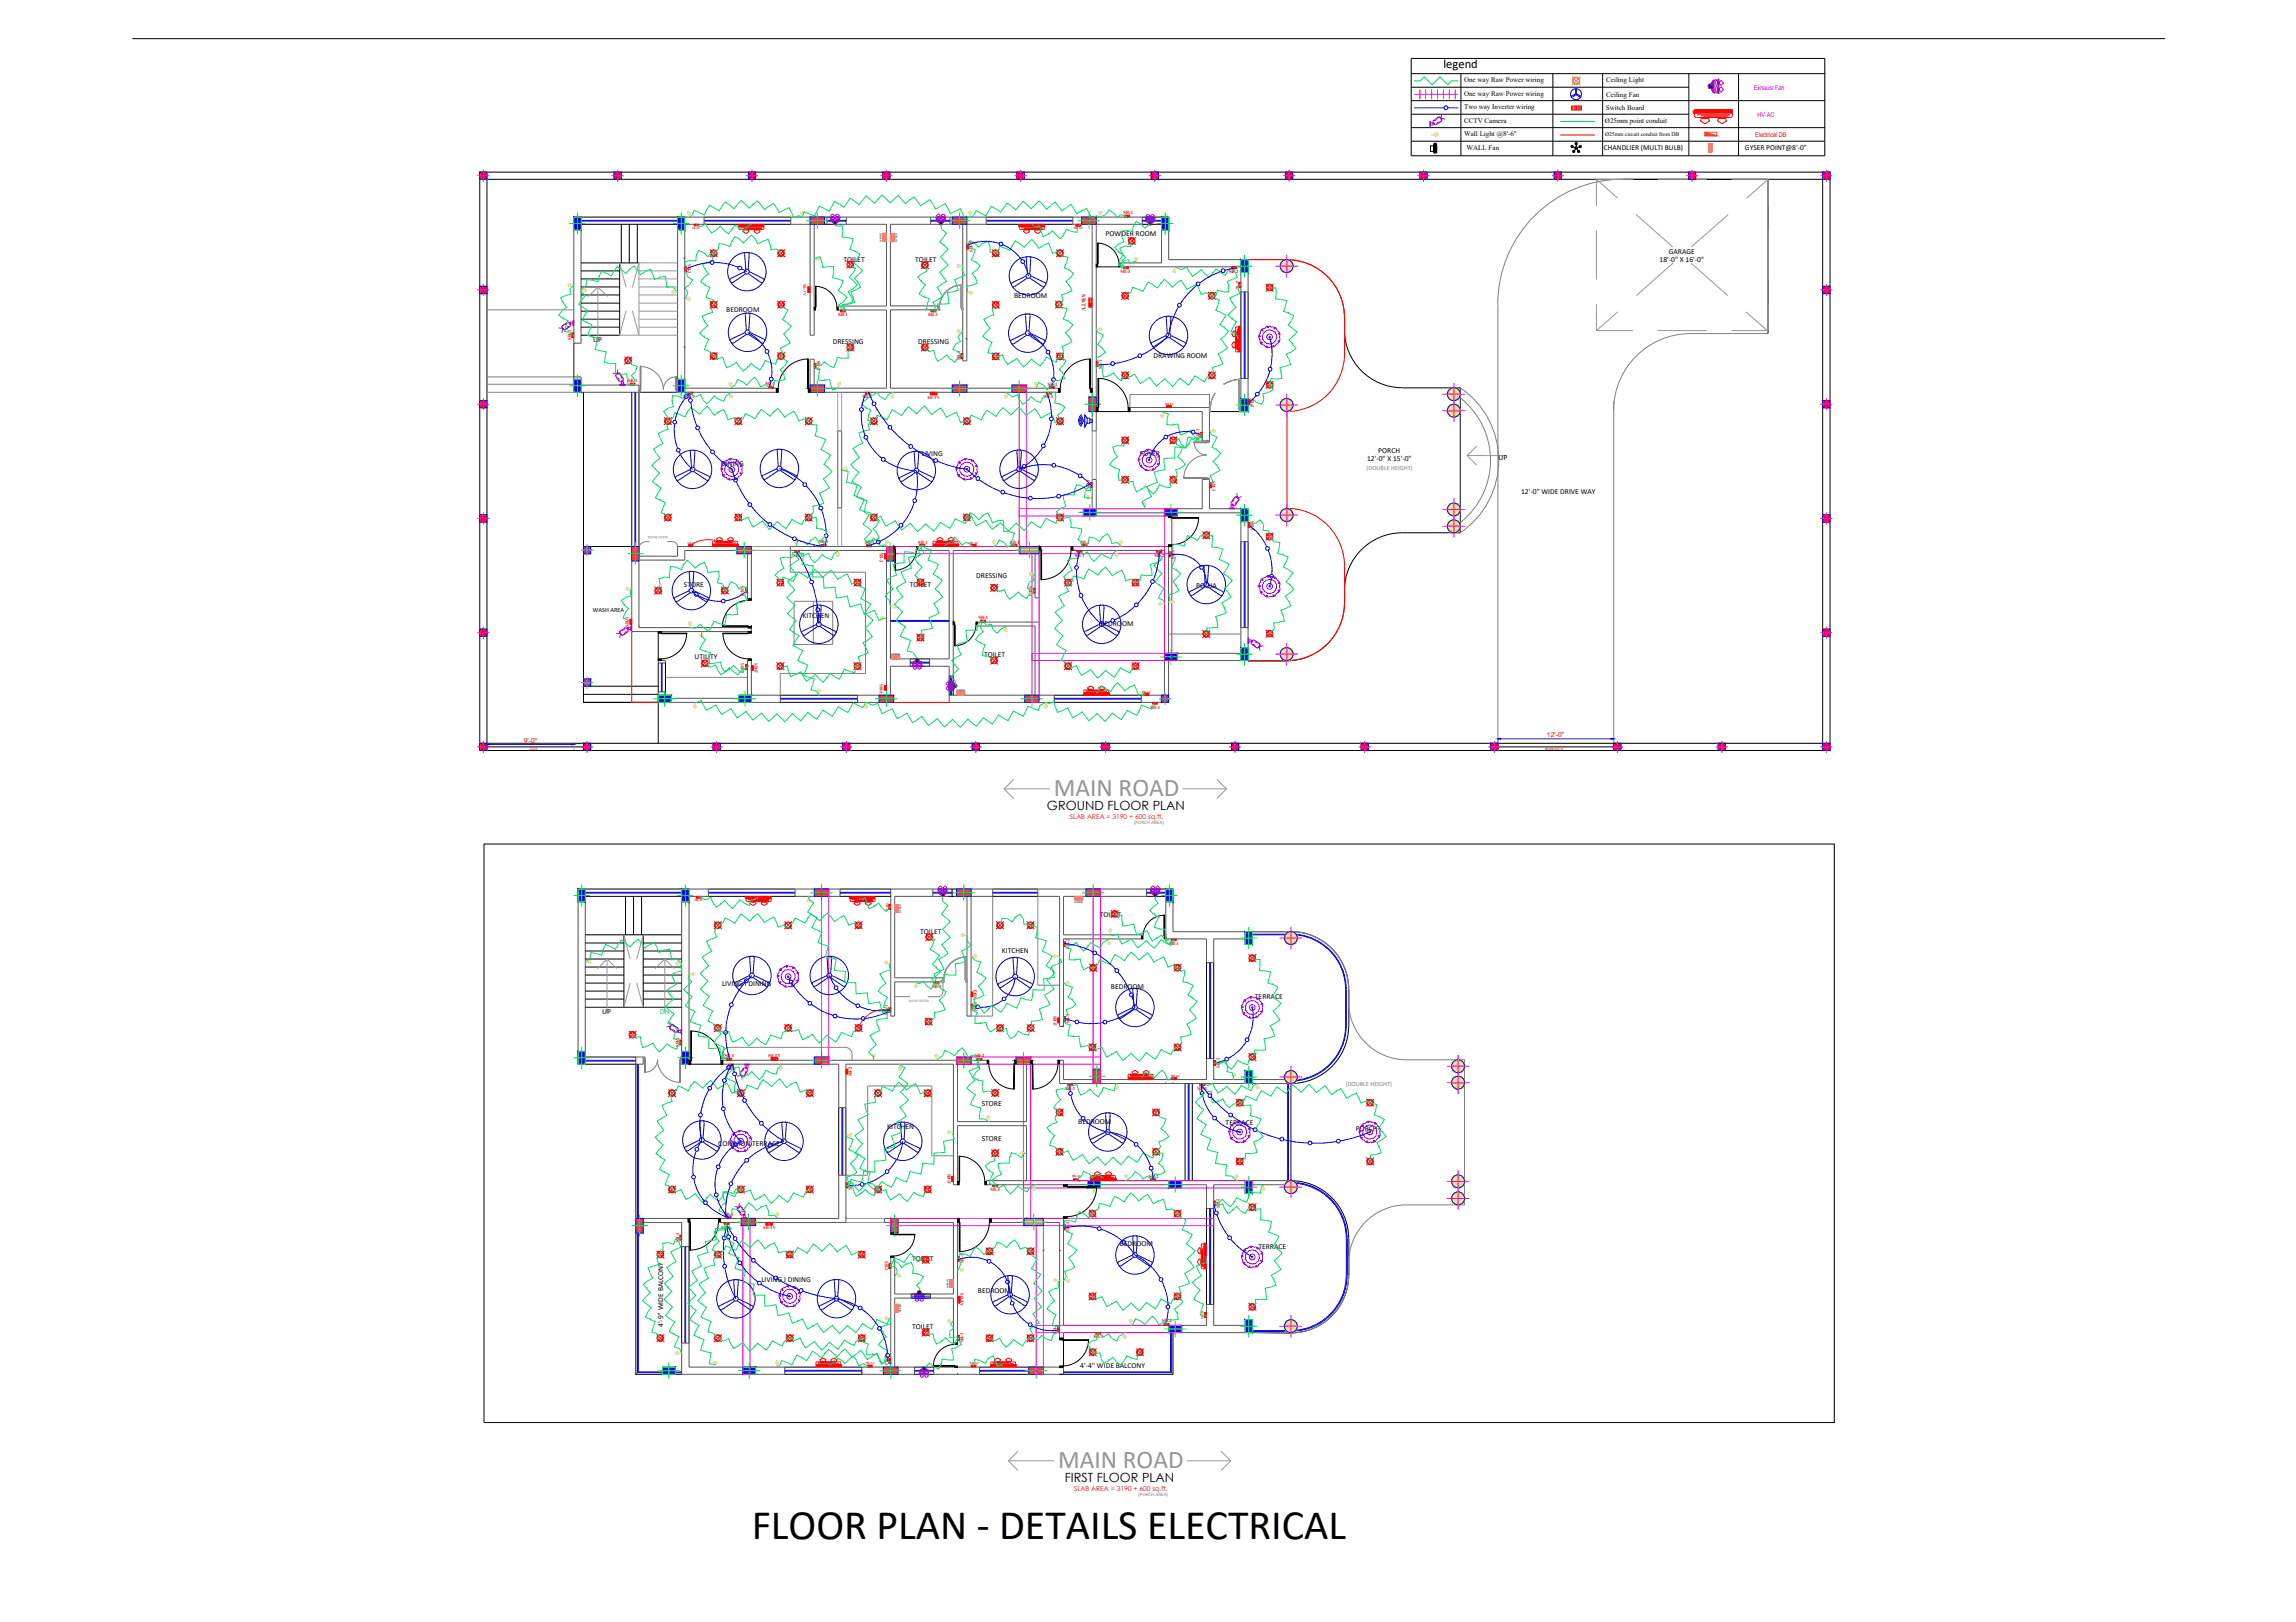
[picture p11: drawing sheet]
<svg xmlns="http://www.w3.org/2000/svg" width="297mm" height="210mm" viewBox="0 0 297 210" stroke-linecap="round" stroke-linejoin="round" font-family="sans-serif">
<defs><g id="words">
<text font-size="5.4" x="97.2" y="199.1">FLOOR PLAN - DETAILS ELECTRICAL</text>
<g font-size="3.3" fill="#939598">
<text x="136.3" y="103">MAIN ROAD</text>
<text x="136.9" y="190">MAIN ROAD</text>
</g>
<g font-size="1.6">
<text x="186.7" y="8.9">legend</text>
<text x="135.5" y="104.8">GROUND FLOOR PLAN</text>
<text x="137.8" y="191.8">FIRST FLOOR PLAN</text>
</g>
<g font-size="1">
<text x="207.5" y="19.4">CHANDLIER (MULTI BULB)</text>
<text x="225.7" y="19.4">GYSER POINT@8'-0&quot;</text>
<text x="109.1" y="33.9">TOILET</text>
<text x="118.4" y="33.9">TOILET</text>
<text x="143" y="30.6">POWDER ROOM</text>
<text x="214.7" y="33.9">18'-0&quot; X 16'-0&quot;</text>
<text x="215.9" y="32.9">GARAGE</text>
<text x="94" y="40.4">BEDROOM</text>
<text x="131.2" y="38.5">BEDROOM</text>
<text x="76.7" y="44.2">UP</text>
<text x="107.7" y="44.5">DRESSING</text>
<text x="118.8" y="44.5">DRESSING</text>
<text x="149.2" y="46.3">DRAWING ROOM</text>
<text x="119.3" y="59">LIVING</text>
<text x="147.5" y="59">FOYER</text>
<text x="176.9" y="59.7">12'-0&quot; X 15'-0&quot;</text>
<text x="178.3" y="58.6">PORCH</text>
<text x="193.9" y="59.6">UP</text>
<text x="93.3" y="60.4">DINING</text>
<text x="196.8" y="63.9">12'-0&quot; WIDE DRIVE WAY</text>
<text x="88.5" y="76">STORE</text>
<text x="117.7" y="76">TOILET</text>
<text x="126.3" y="74.8">DRESSING</text>
<text x="154.8" y="76.1">POOJA</text>
<text x="103.8" y="80">KITCHEN</text>
<text x="142.4" y="81">BEDROOM</text>
<text x="89.9" y="85.2">UTILITY</text>
<text x="127.3" y="85">TOILET</text>
<text x="142.3" y="118.6">TOILET</text>
<text x="119" y="120.9">TOILET</text>
<text x="129.6" y="123.3">KITCHEN</text>
<text x="77.9" y="131.2">UP</text>
<text x="93.4" y="127.5">LIVING I DINING</text>
<text x="143.7" y="128">BEDROOM</text>
<text x="162.4" y="129.3">TERRACE</text>
<text x="127" y="143.1">STORE</text>
<text x="92.9" y="148.3">COMMON TERRACE</text>
<text x="114.8" y="146.1">KITCHEN</text>
<text x="127" y="147.6">STORE</text>
<text x="139.5" y="145.4">BEDROOM</text>
<text x="158.6" y="145.6">TERRACE</text>
<text x="175.4" y="146.4">PORCH</text>
<text x="144.9" y="161.3">BEDROOM</text>
<text x="162.8" y="161.6">TERRACE</text>
<text x="98.5" y="165.8">LIVING I DINING</text>
<text x="118" y="163.2">TOILET</text>
<text x="126.5" y="167.4">BEDROOM</text>
<text x="85.8" y="171.7" transform="rotate(-90 85.8 171.7)">4'-9'' WIDE BALCONY</text>
<text x="118" y="172">TOILET</text>
<text x="139.7" y="177">4'-4'' WIDE BALCONY</text>
</g>
<text font-size="1" fill="#00dd6e" x="85.4" y="131.2">DN</text>
<g font-size=".9">
<text x="189.4" y="10.6">One way Raw Power wiring</text>
<text x="207.8" y="10.7">Ceiling Light</text>
<text x="189.4" y="12.4">One way Raw Power wiring</text>
<text x="189.4" y="14.1">Two way Inverter wiring</text>
<text x="189.4" y="15.9">CCTV Camera</text>
<text x="189.4" y="17.6">Wall Light @8'-6&quot;</text>
<text x="207.6" y="15.9">Ø25mm point conduit</text>
<text x="207.8" y="14.2">Switch Board</text>
<text x="207.8" y="12.5">Ceiling Fan</text>
<text x="189.7" y="19.4">WALL Fan</text>
</g>
<g font-size=".9" fill="#f0f">
<text x="226.9" y="11.6">Exhaust Fan</text>
<text x="227.4" y="15.1">HV-AC</text>
</g>
<g font-size=".9" fill="#f00">
<text x="227.1" y="17.7">Electrical DB</text>
<text x="200.1" y="95.4">12'-0&quot;</text>
<text x="67.8" y="96.1">9'-0&quot;</text>
<text x="138.4" y="106">SLAB AREA = 3190 + 600 sq.ft.</text>
<text x="139" y="193">SLAB AREA = 3190 + 600 sq.ft.</text>
</g>
<g font-size=".8" fill="#808080">
<text x="176.8" y="60.8">(DOUBLE HEIGHT)</text>
<text x="174.1" y="140.6">(DOUBLE HEIGHT)</text>
</g>
<text font-size=".8" x="76.7" y="79.1">WASH AREA</text>
<text font-size=".7" x="207.7" y="17.6">Ø25mm circuit conduit from DB</text>
<text font-size=".7" fill="#f00" x="140" y="38.1" transform="rotate(90 140 38.1)">SB-TV</text>
<g font-size=".7" fill="#808080">
<text x="146.7" y="106.6">(PORCH AREA)</text>
<text x="147.3" y="193.6">(PORCH AREA)</text>
</g>
<g font-size=".6" fill="#f00">
<text x="145.3" y="27.7">SB-1</text>
<text x="89" y="34.1" transform="rotate(90 89 34.1)">SB-2</text>
<text x="125.9" y="32.6" transform="rotate(-90 125.9 32.6)">SB-2</text>
<text x="145" y="35.3">SB-1</text>
<text x="159" y="35.3">SB-2</text>
<text x="108.4" y="40.9">SB-1</text>
<text x="120.1" y="40.9">SB-1</text>
<text x="73.9" y="44" transform="rotate(-90 73.9 44)">SB-1</text>
<text x="105.7" y="46.7" transform="rotate(90 105.7 46.7)">SB-1</text>
<text x="124.3" y="46.6" transform="rotate(-90 124.3 46.6)">SB-1</text>
<text x="142.6" y="47.8" transform="rotate(-90 142.6 47.8)">SB-1</text>
<text x="81.2" y="49.5">SB-1</text>
<text x="88.6" y="51.5">SB-1</text>
<text x="99" y="49.8">SB-1</text>
<text x="111.6" y="51.5">SB-1</text>
<text x="120" y="51.6">SB-TV</text>
<text x="135" y="51.5">SB-1</text>
<text x="135.6" y="49.9">SB-1</text>
<text x="161.8" y="51.5" transform="rotate(90 161.8 51.5)">SB-1</text>
<text x="155.2" y="56.8" transform="rotate(-90 155.2 56.8)">SB-1</text>
<text x="141" y="63.3" transform="rotate(-90 141 63.3)">SB-1</text>
<text x="156.8" y="62.3" transform="rotate(90 156.8 62.3)">SB-1</text>
<text x="105.9" y="70.3">SB-1</text>
<text x="111.9" y="70.4">SB-1</text>
<text x="113.8" y="71.5" transform="rotate(90 113.8 71.5)">SB-3</text>
<text x="118.8" y="70.4">SB-1</text>
<text x="130.7" y="70.4">SB-1</text>
<text x="139.7" y="70.3">SB-1</text>
<text x="151.5" y="71.2" transform="rotate(90 151.5 71.2)">SB-1</text>
<text x="161.8" y="67.4" transform="rotate(90 161.8 67.4)">SB-1</text>
<text x="95.8" y="75.9" transform="rotate(90 95.8 75.9)">SB-1</text>
<text x="102.6" y="72.1">SB-1</text>
<text x="133.1" y="75.9" transform="rotate(90 133.1 75.9)">SB-1</text>
<text x="139.1" y="72.1">SB-1</text>
<text x="149.4" y="72.1">SB-2</text>
<text x="81.4" y="81.1" transform="rotate(-90 81.4 81.1)">SB-1</text>
<text x="126.6" y="80.1">SB-1</text>
<text x="95.8" y="85.8" transform="rotate(90 95.8 85.8)">SB-1</text>
<text x="97.6" y="85.8" transform="rotate(90 97.6 85.8)">SB-F</text>
<text x="113.8" y="88.5" transform="rotate(90 113.8 88.5)">SB-3</text>
<text x="148.8" y="91.7">SB-1</text>
<text x="138.4" y="122.8" transform="rotate(-90 138.4 122.8)">SB-2</text>
<text x="151.3" y="122.3">SB-1</text>
<text x="114.9" y="131.3" transform="rotate(-90 114.9 131.3)">SB-1</text>
<text x="120.6" y="127.8">SB-1</text>
<text x="126.4" y="130.9" transform="rotate(-90 126.4 130.9)">SB-1 SB-3</text>
<text x="136.3" y="131.5" transform="rotate(90 136.3 131.5)">SB-F</text>
<text x="87.8" y="135.5" transform="rotate(-90 87.8 135.5)">SB-1</text>
<text x="93.7" y="136.8">SB-1</text>
<text x="99.4" y="136.8">SB-TV</text>
<text x="126.1" y="136.8">SB-1</text>
<text x="138.4" y="132.4" transform="rotate(-90 138.4 132.4)">SB-1</text>
<text x="94" y="138.5">SB-1</text>
<text x="110.2" y="139.3" transform="rotate(-90 110.2 139.3)">SB-3</text>
<text x="137.8" y="141">SB-1</text>
<text x="154.9" y="141">SB-1</text>
<text x="157.8" y="138.2" transform="rotate(-90 157.8 138.2)">SB-1</text>
<text x="110.2" y="154" transform="rotate(-90 110.2 154)">SB-1</text>
<text x="122.6" y="151.9" transform="rotate(90 122.6 151.9)">SB-F</text>
<text x="128.2" y="154.1">SB-1</text>
<text x="148.6" y="152.4">SB-2</text>
<text x="87.8" y="160.7" transform="rotate(-90 87.8 160.7)">SB-1</text>
<text x="93.3" y="159.1">SB-1</text>
<text x="93.6" y="157.3">SB-1</text>
<text x="98.7" y="159">SB-TV</text>
<text x="138.4" y="159.4" transform="rotate(-90 138.4 159.4)">SB-1</text>
<text x="157.8" y="156.3" transform="rotate(-90 157.8 156.3)">SB-1</text>
<text x="114.5" y="163.2" transform="rotate(90 114.5 163.2)">SB-1</text>
<text x="124.3" y="167.4" transform="rotate(90 124.3 167.4)">SB-TV</text>
<text x="124.6" y="163.5" transform="rotate(-90 124.6 163.5)">SB-1</text>
<text x="124.6" y="173.7" transform="rotate(-90 124.6 173.7)">SB-1</text>
<text x="136.7" y="172.6" transform="rotate(-90 136.7 172.6)">SB-2</text>
<text x="141.5" y="173.2">SB-1</text>
<text x="150.4" y="171.1">SB-2</text>
<text x="114.5" y="175.5" transform="rotate(90 114.5 175.5)">SB-1</text>
</g>
<g font-size=".5" fill="#f00">
<text x="103.9" y="36.8" transform="rotate(90 103.9 36.8)">SB-TV</text>
<text x="68.5" y="97.1">GATE</text>
<text x="199.9" y="97">MAIN GATE</text>
</g>
<g font-size=".5" fill="#808080">
<text x="86.4" y="69.4" transform="rotate(180 86.4 69.4)">WASH BASIN</text>
<text x="117.6" y="129.7">WASH BASIN</text>
</g>
<g font-size=".4" fill="#f00">
<text x="89.6" y="29.6">SB-AC</text>
<text x="138.9" y="29.6">SB-AC</text>
<text x="160.2" y="37.5" transform="rotate(-90 160.2 37.5)">SB-AC</text>
<text x="150.7" y="52.5">SB-TV</text>
<text x="88.9" y="70.4">SB-AC</text>
<text x="125.4" y="70.4">SB-AC</text>
<text x="147.7" y="89.6">SB-AC</text>
<text x="89.8" y="116.6">SB-AC</text>
<text x="114.6" y="116.8" transform="rotate(90 114.6 116.8)">SB-AC</text>
<text x="151.5" y="139.3">SB-AC</text>
<text x="138.7" y="152.4">SB-AC</text>
<text x="155.7" y="170.7" transform="rotate(-90 155.7 170.7)">SB-AC</text>
<text x="112" y="176.5">SB-AC</text>
<text x="125.5" y="176.5">SB-AC</text>
</g>
<g font-size=".3">
<text x="113.8" y="30.1" transform="rotate(90 113.8 30.1)">GYSER</text>
<text x="116.1" y="31.3" transform="rotate(-90 116.1 31.3)">GYSER</text>
<text x="115.3" y="84.7">GYSER</text>
<text x="123.7" y="89.4">GYSER</text>
<text x="116.6" y="118.1" transform="rotate(-90 116.6 118.1)">GYSER</text>
<text x="139" y="116.8">GYSER</text>
<text x="122.5" y="165.5" transform="rotate(90 122.5 165.5)">GYSER</text>
<text x="116.6" y="169.8" transform="rotate(-90 116.6 169.8)">GYSER</text>
</g>
</g></defs>
<!-- layer: 0 -->
<g fill="none" stroke="#000" stroke-width=".13">
<path d="M17.1 5h263M62.1 22.3h174.7v74.8h-174.7zM63 23.2h172.8v73h-172.8zM75.2 28.1h12.5M75.2 29h12.5M75.2 34h7.5M75.2 35.1h5M75.2 36.1h5M75.2 37.1h5M75.2 38.2h5M75.2 39.2h5M80.2 34v9.4h-5"/>
<path d="M80.4 29v5M81.4 29v5M82.5 29v5M91.1 28.1h11.2M91.1 29h11.2M105.3 28.1h2.5M105.3 29h2.5M127.6 28.1h11.2M127.6 29h11.2M141.8 34.5h3.1M147.8 28.1h2.5M147.8 29h2.5"/>
<path d="M160.5 37.8v11.2M161.5 33.6h5M161.5 37.8v11.2M166.5 33.6a7.5 7.5 0 0 1 7.5 7.5 8.7 8.7 0 0 0 1.1 5.7 7.5 7.5 0 0 0 6.3 3.4M210 23.2h18.7v20M74.2 44.4v4.4M75.2 40.3h5M75.2 41.3h5M75.2 42.3h5M75.5 50.8v40.1h9.7M81.7 50.8v19.9h-6.2v20.2h9.7M87.7 50.8h-5v19.9"/>
<path d="M141.8 53.3h4.4M156.5 53.3h4M181.4 50.2h7.5v18.7h-7.5a7.4 7.4 0 0 0-7.4 7.5 9.1 9.1 0 0 1-1.3 5.7 7.5 7.5 0 0 1-6.2 3.4M97.2 70.7v.5M105.3 70.7h.1M160.5 70.1v11.1M161.5 70.1v11.1M63 96.7h12.5M63 96.2v.9M75.5 96.2v.9M75.5 89.9h9.7M75.5 88.8h9.7"/>
<path d="M85.2 81.7v3.8M85.2 85.8v3.7M85.2 90.9v5.3M86.1 85.8v3.7M100.9 90h10M110.9 90.4v.5h-10M117.8 85.3h2.5M117.8 86.2h2.5M122.8 87.5v2.5M123.3 87.5v2.5M136.4 90.9h11.2M136.4 90h11.2"/>
<path d="M161.5 85.5h5M193.8 96.7h15M62.6 109.2h174.7v74.9h-174.7zM75.7 115h12.5M75.7 116h12.5M80.9 116v5M82 116v5M83 116v5M91.6 115h11.3M91.6 116h11.3M108.7 115h6.5M108.7 116h6.5"/>
<path d="M122.6 115h2.5M122.6 116h2.5M123.2 115v1M128.4 115h5.9M128.4 116h5.9M148.3 115h2.5M148.3 116h2.5M75.7 121h12.5M75.7 122h5M75.7 123.1h5M75.7 124.1h5M75.7 125.1h5"/>
<path d="M75.7 126.2h5M75.7 127.2h5M75.7 128.3h5M75.7 129.3h5M75.7 130.4h12.5M75.7 137.7h6.6v20M75.7 136.8h6.6M80.7 121v9.4M83.2 122h5M83.2 123.1h5M83.2 124.1h5M83.2 125.1h5"/>
<path d="M83.2 126.2h5M83.2 127.2h5M83.2 128.3h5M83.2 129.3h5M83.2 121v9.4M89.1 137.7h4.4M156.1 124.6v12.4M157 124.6v12.4M162 120.6h5M167 120.6a7.5 7.5 0 0 1 7.5 7.4v4.7a7.5 7.5 0 0 1-7.5 7.5M82.3 157.9v19.9h5.9M89.1 157.7h4.1"/>
<path d="M108.5 143.3v8.8M109.4 143.3v8.8M153.3 140.2v12.6M154.2 140.2v12.6M156.1 156.4v12.4M157 156.4v12.4M167 152.8a7.5 7.5 0 0 1 7.5 7.5M167 152.8h.1M167 140.2h.1M167 140.2v12.6M82.3 177.8h.1M88.2 161.3v12.5"/>
<path d="M89.1 161.3v12.5M101.5 176.9h10M111.5 177.3v.5h-10M117.9 167.5h2.5M118.3 177.8h2.5M118.3 176.9h2.5M126.7 177.8h7.5M126.7 176.9h7.5M137.6 173.2v3.7M151.8 172.5v5.3h-14.7M162 172.5h5M174.5 160.3v4.7a7.5 7.5 0 0 1-7.5 7.5"/>
</g>
<g fill="none" stroke="#808080" stroke-width=".13">
<path d="M88.6 33.2v.2h-.2M88.4 44.9h.2v.2M124.9 43.8h.2v.2M139.1 71v.2h-.2M150.2 71v.2h.2M63 96.3v.1M63 96.5v.3M63 96.9v.1M74.2 96.3v.1M74.2 96.5v.3M74.2 96.9v.1M151.2 82h9.3"/>
<path d="M193.8 95.5v.2M193.8 95.9v.2M208.8 95.5v.2M208.8 95.9v.2M128.4 116v15.5h-2.8M134.3 116v11.5h2.8M137.4 132.7h.2v.3M139.5 152.8h.2v.2M151.4 152.8h-.2v.2M135.1 161.6v.2h-.3M137.1 161.6v.2h.2M152.9 171.5h-.2v.2"/>
</g>
<!-- layer: MMH_WINDOW -->
<g fill="none" stroke="#00f" stroke-width=".13">
<path d="M75.2 28.5h12.5M75.2 28.6h12.5M91.1 28.5h11.2M91.1 28.6h11.2M107 28.5h2.5M107 28.6h2.5M120.4 28.5h2.5M120.4 28.6h2.5M127.6 28.5h11.2M127.6 28.6h11.2M147.8 28.5h2.5M147.8 28.6h2.5"/>
<path d="M161 37.8v11.2M161.1 37.8v11.2M82.1 50.8v19.9M82.2 50.8v19.9M161 70.1v11.1M161.1 70.1v11.1M85.6 85.8v3.7M85.7 85.8v3.7M101 90.4h9.9M101 90.5h9.9M115.2 80.3h7.6M115.2 80.4h7.6"/>
<path d="M117.8 85.7h2.5M117.8 85.8h2.5M123 87.5v2.5M123.1 87.5v2.5M136.4 90.4h11.2M136.4 90.5h11.2M75.7 115.5h12.5M75.7 115.6h12.5M91.6 115.5h11.3M91.6 115.6h11.3M108.7 115.5h6.5M108.7 115.6h6.5"/>
<path d="M120.7 115.5h2.5M120.7 115.6h2.5M128.4 115.5h5.9M128.4 115.6h5.9M148.3 115.5h2.5M148.3 115.6h2.5M75.7 137.2h6.6M75.7 137.3h6.6M82.5 137.7v20M82.6 137.7v20M156.5 124.6v12.4M156.6 124.6v12.4"/>
<path d="M162 120.9h5M162 121h5M167 120.9a7.2 7.2 0 0 1 7.2 7.1M167 121a7.1 7.1 0 0 1 7.1 7v4.7a7.1 7.1 0 0 1-7.1 7.1M174.2 132.7a7.2 7.2 0 0 1-7.2 7.2M174.2 128v4.7M82.5 158.2v19.4h5.7M82.6 158.2v19.4h5.6M108.9 143.3v8.8M109 143.3v8.8M153.7 140.2v12.6M153.8 140.2v12.6"/>
<path d="M156.5 156.4v12.4M156.6 156.4v12.4M166.6 140.2v12.6M166.7 140.2v12.6M167 153a7.3 7.3 0 0 1 7.3 7.3M167 153.1a7.2 7.2 0 0 1 7.2 7.2M88.6 161.3v12.5M88.7 161.3v12.5M101.5 177.3h10M101.5 177.4h10M117.9 167.7h2.5M117.9 168h2.5"/>
<path d="M118.3 177.3h2.5M118.3 177.4h2.5M126.7 177.3h7.5M126.7 177.4h7.5M151.4 172.5v5.1h-13.8M151.5 172.5v5.1h-13.9M162 172.3h5M162 172.2h5M174.2 165a7.2 7.2 0 0 1-7.2 7.2M174.2 160.3v4.7M174.3 165a7.3 7.3 0 0 1-7.3 7.3M174.3 160.3v4.7"/>
</g>
<!-- layer: OK-Plumbing -->
<g fill="none" stroke="#808080" stroke-width=".13">
<path d="M193.8 39.4v57.7M210 23.2a16.2 16.2 0 0 0-16.2 16.2M63 49.7h11.2M63 50.8h11.2M63 40.1h11.2M63 48.8h11.2M146.2 52.7v-1.6h10.3v1.6M188.9 51.5a10.3 10.3 0 0 1 0 16.2M188.9 50.2a11.3 11.3 0 0 1 0 18.8M208.8 51.9v45.2M228.7 43.2h-10a10 10 0 0 0-9.9 9.9M84 70.1a1.26 1.26 0 0 0-1.3 .6"/>
<path d="M86.3 70.1h.7M87 70.1a.62 .62 0 0 1 .6 .6M102.2 71.2v2.8h9.8v13.2h-11v2.8M102.7 77.8h5v5.6h-5zM105.2 77.8v5.6M86.1 87.7h10.6M109.3 135.5a.94 .94 0 0 1 .9 1v.7M109.3 135.5h-15.1a.71 .71 0 0 0-.6 1l-.1 .7M115.7 129h2M122 128.4a.62 .62 0 0 1-.7 .6h-1.3M122 127.1v1.3M162 120.6h5"/>
<path d="M167 120.6a7.5 7.5 0 0 1 7.5 7.4 8.7 8.7 0 0 0 1.2 5.7 7.5 7.5 0 0 0 6.3 3.4h7.5v18.8h-7.5a7.5 7.5 0 0 0-7.5 7.5M123.3 149.6h-2.7v-9.1h-8.3v11.6h-2.9M162 172.4l5 .1M174.5 163.4a9.1 9.1 0 0 1-1.2 5.7 7.5 7.5 0 0 1-6.3 3.4"/>
</g>
<!-- layer: MMH_CUTOUT -->
<g fill="none" stroke="#989898" stroke-width=".13">
<path d="M80.2 34l.8 3.2M82.7 34h5M82.7 35.1h5M82.7 36.1h5M82.7 37.1h5M82.7 38.2h5M82.7 39.2h5M82.7 34v9.4l-.9-3.2M82.7 34l-.9 3.2M206.5 29.8v6.4M206.5 39.4v3.4M206.5 23.2l2.8 2.4"/>
<path d="M211.3 23.2h-4.8v3.5M211.7 27.7l4.7 4.2M214.5 23.2h6.3M216.5 34l-4.8 4.3M218.8 34.1l4.7 4.2M223.6 27.8l-4.8 4.1M224 23.2h4.7v3.5M228.7 39.4v3.4h-4.7M228.7 29.8v6.4M228.7 23.2l-2.7 2.4M81 40.2l-.8 3.2h7.5M82.7 40.3h5"/>
<path d="M82.7 41.3h5M82.7 42.3h5M108.4 50.8v5M108.9 50.8v5M141.3 55.8v6.2M141.8 55.8v6.2M206.5 42.8h4.8M209.3 40.4l-2.8 2.4M214.5 42.8h6.3M225.9 40.4l2.7 2.4M97.2 71.2h5M97.2 70.7h5"/>
<path d="M108.4 65.7v5M108.9 65.7v5M80.7 121l.8 3.1M81.5 127.2l-.8 3.2M82.4 127.2l.8 3.2M83.2 121l-.8 3.1M109.4 157.7h5M109.4 158.2h5"/>
</g>
<!-- layer: MMH_WALL FULL -->
<g fill="none" stroke="#545454" stroke-width=".13">
<path d="M74.2 28.1h1v16.3h-1zM87.7 28.1h3.4v.9h-2.5v21.2h11.8v.6h-12.7zM102.3 28.1h3v15.3h-.5v-14.4h-2.5zM104.8 28.1h.1M107 28.1v.9M107.8 28.1h19.8v.9h-2.5v17.7h-.5v-18.6M107.8 29h6.9v10.6h-6.3v.5h6.3v10.1h-9.4v-3.7h-.5v4.3h32.2M109.5 28.1v.9M120.4 28.1v.9M122.9 28.1v.9M124.6 29h-9.4v10.6h6.2v.5h-6.2v10.1h21.7v.6M125.1 28.1h.1"/>
<path d="M138.8 28.1h9v.9h-6v26.8h-.5v-26.8h-2.5zM150.3 28.1h.9v5.5h10.3v4.2h-1v-3.3h-15.6v-.5h5.4zM74.2 48.8h1v1h7.5v1h-8.5zM108.4 55.8h.5v9.9h-.5zM146.2 52.7h10.3v4.4h-1v-3.8h-9.3zM156.5 53.3h.1M160.5 49h1v4.3h-1zM81.7 70.7h1v1.3h5v-1.3h9.5v6.8h-.5v-6.3h-8.1v1.3h-5.9v8.7h14.5v.5h-15.5zM97.2 71.2h.1M102.2 70.7h13v14.6h2.6v.9h-2.6v4.7h-4.3v-.9h3.8v-18.8h-12.5zM105.3 70.7h.1M118.7 70.7h15.7v6.7h-.5v-6.2h-10.6v16.3h-.5v-1.3h-2.5v-.9h2.5v-14.1h-4.1z"/>
<path d="M138.8 70.7h12.4v13.8h9.3v-3.3h1v4.3h-10.3v5.4h-3.6v-.9h3.1v-18.8h-11.9zM141.3 62h.5v3.8h13.7v-3.8h1v3.8h5v4.3h-1v-3.7h-19.2zM82.7 81.1h.1M85.2 89.5h.9v.9h10.6v-4.9h.5v4.5h3.8v.9h-15.8zM85.2 85.5h.9v.3h-.9zM96.3 90.4h.1M97.2 90.9h.1M126.4 80.5h8v9.5h2v.9h-13.6v-.9h11.1v-9h-7.5zM74.8 115h.9v22.7h-.9zM88.2 115h3.4v1h-2.5v21.7h-.9zM102.9 115h5.8v1h-5.8zM105.4 115h.1"/>
<path d="M115.2 116h.1M120.7 115v1M122.6 115h-7.4v16.5h.5v-4.4h6.3v-.6h-6.3v-10.5h6.9M125.1 115h3.3v1h-2.8v15.5h-.5zM125.6 115h.1M134.3 115h14v1h-10.7v5h10.1v.5h-10.1v11.3h-.5v-16.8h-2.8zM82.3 136.8h.9v.9h-.9zM93.5 137.2h34.2v.5h-3.8v7.4h8.9v-7.9h.5v15.6h33.7v.5h-10v3.1h-.9v-3.1h-28.5v-.5h5.2v-7.1h-8.9v7.6h-.6v-15.6h-13.9v5.6h-.9v-5.6h-15zM137.1 137.2h.5v2.5h18.5v-2.7h.9v2.7h10v.5h-29.9zM150.8 121h.1M150.8 121.5h.1M150.8 121.5v-6.5h1v5.6h10.2v.9h-5v3.1h-.9"/>
<path d="M150.8 121.5h5.3v3.1M156.1 124.6h.1M157 139.7h.1M82.3 157.7h6.8v3.6h-.9v-3.1h-5.9zM93.2 157.7h15.3v-5.6h.9v6.1h-16.2zM109.4 157.7h.1M114.4 157.7h9.5v16.1h-.6v-5.8h-7.6v8.9h2.6v.9h-6.8v-.9h3.7v-14.2h.5v4.8h7.6v-9.3h-8.9zM128.2 157.7h9.4v13.8h18.5v-2.7h.9v2.7h5v1h-24.4v.7h-.5v-15h-8.9zM132.8 157.7h.1M133.3 157.7h.1M150.8 140.2h.1M151.8 140.2h.1"/>
<path d="M156.1 156.4h.1M88.2 173.8h.9v3.1h12.4v.9h-13.3zM97.8 177.8h.1M115.7 177.8h.1M117.9 167.5v.5M120.4 167.5v.5M120.8 176.9h5.9v.9h-5.9zM123.9 177.8h.1M134.2 176.9h3.4v.9h-3.4z"/>
</g>
<!-- layer: 0 -->
<g fill="none" stroke="#989898" stroke-width=".13">
<path d="M76.1 38.4l1.3-1.3 1.2 1.3M77.4 37.1v7M189.8 59h5.1M191.1 57.7l-1.3 1.3 1.3 1.2M129.9 102.1h5.9M131.2 100.8l-1.3 1.3 1.3 1.2M153 102.1h5.7M157.4 100.8l1.3 1.3-1.3 1.2M77.3 125.4l1.2-1.3 1.3 1.3M78.5 124.1v6.9M84.8 125.4l1.2-1.3 1.3 1.3M86 124.1v6.9"/>
<path d="M130.5 189h5.9M131.7 187.8l-1.2 1.2 1.2 1.3M153.5 189h5.7M158 187.8l1.2 1.2-1.2 1.3"/>
</g>
<g fill="none" stroke="#00f" stroke-width=".13">
<path d="M62.1 22.3h.9v.9h-.9zM62.1 37h.9v1h-.9zM79.4 22.3h1v.9h-1zM96.8 22.3h1v.9h-1zM104.8 28.1h1.9v.9h-1.9zM114.2 22.3h.9v.9h-.9zM123.2 28.1h1.9v.9h-1.9zM131.6 22.3h.9v.9h-.9zM139.9 28.1h1.9v.9h-1.9zM148.9 22.3h1v.9h-1zM166.3 22.3h.9v.9h-.9zM183.7 22.3h.9v.9h-.9z"/>
<path d="M201.1 22.3h.9v.9h-.9zM218.4 22.3h1v.9h-1zM235.8 22.3h1v.9h-1zM235.8 37h1v1h-1zM62.1 51.8h.9v1h-.9zM104.8 49.8h1.9v1h-1.9zM123.2 49.8h1.9v1h-1.9zM130.9 49.8h1.9v1h-1.9zM140.9 51.4h.9v1.9h-.9zM235.8 51.8h1v1h-1zM62.1 66.6h.9v1h-.9zM75.5 70.7h.9v1h-.9z"/>
<path d="M81.7 70.7h1v1.9h-1zM95.3 70.7h1.9v1h-1.9zM114.7 70.7h.9v1.9h-.9zM131.9 70.7h2.5v1h-2.5zM235.8 66.6h1v1h-1zM62.1 96.2h.9v.9h-.9zM62.1 81.4h.9v.9h-.9zM63.3 96.3h10.6M75.5 96.2h.9v.9h-.9zM75.5 87.9h.9v.9h-.9zM92.3 96.2h.9v.9h-.9zM109 96.2h.9v.9h-.9z"/>
<path d="M113.7 90h1.9v.9h-1.9zM125.8 96.2h.9v.9h-.9zM132.6 90h1.8v.9h-1.8zM142.5 96.2h1v.9h-1zM150.2 90h1v.9h-1zM159.3 96.2h1v.9h-1zM176.1 96.2h.9v.9h-.9zM192.9 96.2h.9v.9h-.9zM194.1 95.6h14.4M208.8 96.2h.9v.9h-.9zM222.3 96.2h.9v.9h-.9zM235.8 96.2h1v.9h-1z"/>
<path d="M235.8 81.4h1v.9h-1zM105.4 115h1.8v1h-1.8zM123.7 115h1.9v1h-1.9zM140.5 115h1.9v1h-1.9zM105.4 136.8h1.8v.9h-1.8zM123.7 136.8h1.9v.9h-1.9zM131.5 136.8h1.8v.9h-1.8zM141.4 138.4h1v1.8h-1zM82.3 157.7h.9v1.9h-.9zM95.9 157.7h1.9v.9h-1.9zM115.2 157.7h1v1.9h-1zM132.5 157.7h2.5v.9h-2.5z"/>
<path d="M114.3 176.9h1.9v.9h-1.9zM133.1 176.9h1.9v.9h-1.9z"/>
<circle cx="166.5" cy="34.4" r=".84"/>
<circle cx="166.5" cy="52.4" r=".84"/>
<circle cx="188.1" cy="53.1" r=".84"/>
<circle cx="188.1" cy="51" r=".84"/>
<circle cx="166.5" cy="66.7" r=".84"/>
<circle cx="188.1" cy="65.9" r=".84"/>
<circle cx="188.1" cy="68.1" r=".84"/>
<circle cx="166.5" cy="84.6" r=".84"/>
<circle cx="167" cy="139.4" r=".84"/>
<circle cx="167" cy="121.4" r=".84"/>
<circle cx="188.6" cy="138" r=".84"/>
<circle cx="167" cy="153.6" r=".84"/>
<circle cx="188.6" cy="152.9" r=".84"/>
<circle cx="188.6" cy="140.1" r=".84"/>
<circle cx="188.6" cy="155.1" r=".84"/>
<circle cx="167" cy="171.6" r=".84"/>
</g>
<g fill="#00f" stroke="#00f" stroke-width=".13">
<path d="M193.8 95.6h.3v.1z"/>
<path d="M208.5 95.6h.3l-.3 .1z"/>
<path d="M73.9 96.3h.3l-.3 .1z"/>
<path d="M63 96.3h.3v.1z"/>
<path d="M74.2 28.1v1.7h1zM74.2 28.1h1v1.7z"/>
<path d="M87.7 28.1v1.7h.9zM87.7 28.1h.9v1.7z"/>
<path d="M74.2 49.1v1.7h1zM74.2 49.1h1v1.7z"/>
<path d="M87.7 49.1v1.7h.9zM87.7 49.1h.9v1.7z"/>
<path d="M95.6 90v.9l1.6-.9zM95.6 90.9l1.6-.9v.9z"/>
<path d="M85.2 90v.9l1.6-.9zM85.2 90.9l1.6-.9v.9z"/>
<path d="M150.7 84.5v1l1.6-1zM150.7 85.5l1.6-1v1z"/>
<path d="M160.5 51.6v1.7h1zM160.5 51.6h1v1.7z"/>
<path d="M160.5 33.6v1.7h1zM160.5 33.6h1v1.7z"/>
<path d="M160.5 65.8v1.7h1zM160.5 65.8h1v1.7z"/>
<path d="M160.5 83.8v1.7h1zM160.5 83.8h1v1.7z"/>
<path d="M74.8 115v1.7h.9zM74.8 115h.9v1.7z"/>
<path d="M88.2 115v1.7h.9zM88.2 115h.9v1.7z"/>
<path d="M74.8 136.1v1.6h.9zM74.8 136.1h.9v1.6z"/>
<path d="M88.2 136.1v1.6h.9zM88.2 136.1h.9v1.6z"/>
<path d="M96.1 176.9v.9l1.7-.9zM96.1 177.8l1.7-.9v.9z"/>
<path d="M85.7 176.9v.9l1.7-.9zM85.7 177.8l1.7-.9v.9z"/>
<path d="M151.2 171.5v1l1.7-1zM151.2 172.5l1.7-1v1z"/>
<path d="M161.1 138.6v1.6h.9zM161.1 138.6h.9v1.6z"/>
<path d="M161.1 120.6v1.6h.9zM161.1 120.6h.9v1.6z"/>
<path d="M161.1 152.8v1.7h.9zM161.1 152.8h.9v1.7z"/>
<path d="M161.1 170.8v1.7h.9zM161.1 170.8h.9v1.7z"/>
<path d="M150.7 65.8v1l1.6-1zM150.7 66.8l1.6-1v1z"/>
<path d="M151.2 152.8v.9l1.7-.9zM151.2 153.7l1.7-.9v.9z"/>
<path d="M140.2 65.8v1l1.6-1zM140.2 66.8l1.6-1v1z"/>
<path d="M140.7 152.8v.9l1.7-.9zM140.7 153.7l1.7-.9v.9z"/>
<path d="M150.3 28.1v1.7h.9zM150.3 28.1h.9v1.7z"/>
<path d="M150.8 115v1.7h1zM150.8 115h1v1.7z"/>
</g>
<!-- layer: _MAA_Door -->
<g fill="none" stroke="#989898" stroke-width=".13">
<path d="M121.4 39.8h.1l.1 .3h-.2zM124.3 36.9h.2v2.9h-.2zM124.5 39.8h.1v.3h-.2zM124.5 39.8h.1M124.5 36.9a2.96 2.96 0 0 0-3 2.9M124.8 50.2l.3-.1v.1h-.3zM124.8 50.2h.1M156.5 52.9h.1v.4h-.1zM157.2 50.8v.1a3.6 3.6 0 0 0-.6 2M160.3 49.1h.1v3.8h-.1zM160.4 52.9h.1v.4h-.1zM160.4 52.9h.1"/>
<path d="M160.4 49.1a4.2 4.2 0 0 0-2.1 .6M115.2 70.7h.1v.3h-.1zM115.3 71h.1M118.6 70.7h.1v.3h-.1zM122 126.8h.1v.3h-.1zM124.9 123.9h.1v2.9h-.1zM125 126.8h.1v.3h-.1zM125 126.8h.1M125 123.9a2.93 2.93 0 0 0-2.9 2.9"/>
</g>
<!-- layer: wall -->
<path d="M161.5 33.6h5a7.5 7.5 0 0 1 7.5 7.5v4.7a7.5 7.5 0 0 1-7.5 7.5M166.5 53.3v12.5M166.5 65.8a7.5 7.5 0 0 1 7.5 7.5v4.7a7.5 7.5 0 0 1-7.5 7.5h-5M81.7 81.7v9.2h3.5M115.2 90.9h7.6" fill="none" stroke="#f00" stroke-width=".13"/>
<!-- layer: 0 -->
<g fill="none" stroke="#0f0" stroke-width=".13">
<path d="M73.6 28.9h2.2M74.2 28.1h1v1.7h-1zM74.7 27.5v2.9M87.1 28.9h2.1M87.7 28.1h.9v1.7h-.9zM88.1 27.5v2.9M104.3 28.6h2.9M105.7 27.5v2.1M122.7 28.6h2.8M124.1 27.5v2.1M139.4 28.6h2.9M140.9 27.5v2.1"/>
<path d="M149.7 28.9h2.1M150.3 28.1h.9v1.7h-.9zM150.7 27.5v2.9M159.9 34.4h2.2M160.5 33.6h1v1.7h-1zM161 33v2.9M73.6 49.9h2.2M74.2 49.1h1v1.7h-1zM74.7 48.5v2.9M87.1 49.9h2.1M87.7 49.1h.9v1.7h-.9zM88.1 48.5v2.9"/>
<path d="M104.3 50.3h2.9M105.7 49.2v2.1M122.7 50.3h2.8M124.1 49.2v2.1M130.4 50.3h2.9M131.9 49.2v2.1M140.3 52.3h2.1M141.4 50.8v2.9M159.9 52.4h2.2M160.5 51.6h1v1.7h-1zM161 51v2.9M75.2 71.2h1.5"/>
<path d="M76 70.4v1.6M81.2 71.7h2.1M82.2 70.2v2.9M94.8 71.2h2.9M96.3 70.1v2.1M114.1 71.7h2.1M115.2 70.2v2.9M131.4 71.2h3.5M133.2 70.1v2.1M139.5 66.3h2.9M140.2 65.8h1.6v1h-1.6zM141 65.2v2.2"/>
<path d="M150.1 66.3h2.8M150.7 65.8h1.6v1h-1.6zM151.5 65.2v2.2M159.9 66.7h2.2M160.5 65.8h1v1.7h-1zM161 65.2v2.9M75.2 88.3h1.5M76 87.6v1.5M84.5 90.4h2.9M85.2 90h1.6v.9h-1.6zM86 89.4v2.1M94.9 90.4h2.9"/>
<path d="M95.6 90h1.6v.9h-1.6zM96.4 89.4v2.1M113.2 90.4h2.9M114.7 89.3v2.1M132 90.4h2.9M133.5 89.3v2.1M149.9 90.4h1.6M150.1 85h2.8M150.7 84.5h1.6v1h-1.6zM150.7 89.6v1.6M151.5 84v2.1M159.9 84.7h2.2"/>
<path d="M160.5 83.8h1v1.7h-1zM161 83.2v2.9M74.2 115.9h2.1M74.8 115h.9v1.7h-.9zM75.3 114.5v2.8M87.6 115.9h2.1M88.2 115h.9v1.7h-.9zM88.7 114.5v2.8M104.8 115.5h2.9M106.3 114.4v2.2M123.2 115.5h2.9M124.7 114.4v2.2"/>
<path d="M140 115.5h2.8M141.4 114.4v2.2M150.2 115.9h2.1M150.8 115h1v1.7h-1zM151.3 114.5v2.8M161.6 120v2.8M74.2 136.9h2.1M74.8 136.1h.9v1.6h-.9zM75.3 135.5v2.8M87.6 136.9h2.1M88.2 136.1h.9v1.6h-.9zM88.7 135.5v2.8"/>
<path d="M104.8 137.3h2.9M106.3 136.2v2.1M123.2 137.3h2.9M124.7 136.2v2.1M130.9 137.3h2.9M132.4 136.2v2.1M140.9 139.3h2.1M141.9 137.8v2.9M160.5 139.4h2.1M160.5 121.4h2.1M161.1 138.6h.9v1.6h-.9zM161.1 120.6h.9v1.6h-.9z"/>
<path d="M161.6 138v2.8M81.7 158.6h2.1M82.7 157.1v2.9M95.4 158.1h2.8M96.8 157.1v2.1M114.7 158.6h2.1M115.7 157.1v2.9M132 158.1h3.5M133.7 157.1v2.1M140.1 153.3h2.9M140.7 152.8h1.7v.9h-1.7zM141.5 152.2v2.1"/>
<path d="M150.6 153.3h2.9M151.2 152.8h1.7v.9h-1.7zM152 152.2v2.1M160.5 153.6h2.1M161.1 152.8h.9v1.7h-.9zM161.6 152.2v2.9M85.1 177.4h2.9M85.7 176.9h1.7v.9h-1.7zM86.5 176.3v2.1M95.5 177.4h2.9M96.1 176.9h1.7v.9h-1.7zM96.9 176.3v2.1"/>
<path d="M113.8 177.4h2.8M115.2 176.3v2.1M132.6 177.4h2.9M134.1 176.3v2.1M150.6 172h2.9M151.2 171.5h1.7v1h-1.7zM152 170.9v2.1M160.5 171.6h2.1M161.1 170.8h.9v1.7h-.9zM161.6 170.2v2.9"/>
</g>
<g fill="#f26722" stroke="#f26722" stroke-width=".13">
<path d="M104.8 28.1v.9l1.9-.9zM104.8 29l1.9-.9v.9z"/>
<path d="M104.8 49.8v1l1.9-1zM104.8 50.8l1.9-1v1z"/>
<path d="M123.2 28.1v.9l1.9-.9zM123.2 29l1.9-.9v.9z"/>
<path d="M123.2 49.8v1l1.9-1zM123.2 50.8l1.9-1v1z"/>
<path d="M113.7 90v.9l1.9-.9zM113.7 90.9l1.9-.9v.9z"/>
<path d="M114.7 70.7l.9 1.9v-1.9zM114.7 70.7l.9 1.9h-.9z"/>
<path d="M105.4 115v1l1.8-1zM105.4 116l1.8-1v1z"/>
<path d="M105.4 136.8v.9l1.8-.9zM105.4 137.7l1.8-.9v.9z"/>
<path d="M123.7 115v1l1.9-1zM123.7 116l1.9-1v1z"/>
<path d="M123.7 136.8v.9l1.9-.9zM123.7 137.7l1.9-.9v.9z"/>
<path d="M114.3 176.9v.9l1.9-.9zM114.3 177.8l1.9-.9v.9z"/>
<path d="M115.2 157.7l1 1.9v-1.9zM115.2 157.7l1 1.9h-1z"/>
<path d="M140.9 51.4l.9 1.9v-1.9zM140.9 51.4l.9 1.9h-.9z"/>
<path d="M141.4 138.4l1 1.8v-1.8zM141.4 138.4l1 1.8h-1z"/>
<path d="M131.5 136.8v.9l1.8-.9zM131.5 137.7l1.8-.9v.9z"/>
<path d="M132.6 90v.9l1.8-.9zM132.6 90.9l1.8-.9v.9z"/>
<path d="M133.1 176.9v.9l1.9-.9zM133.1 177.8l1.9-.9v.9z"/>
<path d="M130.9 49.8v1l1.9-1zM130.9 50.8l1.9-1v1z"/>
<path d="M140.5 115v1l1.9-1zM140.5 116l1.9-1v1z"/>
<path d="M139.9 28.1v.9l1.9-.9zM139.9 29l1.9-.9v.9z"/>
<path d="M95.3 70.7v1l1.9-1zM95.3 71.7l1.9-1v1z"/>
<path d="M81.7 70.7l1 1.9v-1.9zM81.7 70.7l1 1.9h-1z"/>
<path d="M95.9 157.7v.9l1.9-.9zM95.9 158.6l1.9-.9v.9z"/>
<path d="M82.3 157.7l.9 1.9v-1.9zM82.3 157.7l.9 1.9h-.9z"/>
</g>
<!-- layer: hatch -->
<g fill="#f1eb1f" stroke="#f1eb1f" stroke-width=".13">
<path d="M188 50.2h.2z"/>
<path d="M187.9 51.8h.4z"/>
<path d="M188 52.3h.2z"/>
<path d="M187.9 54h.4z"/>
<path d="M188 68.9h.2z"/>
<path d="M187.9 67.3h.4z"/>
<path d="M188 66.8h.2z"/>
<path d="M187.9 65.1h.4z"/>
<path d="M166.9 152.8h.2z"/>
<path d="M166.8 154.4h.4z"/>
<path d="M166.9 170.8h.2z"/>
<path d="M166.8 172.4h.4z"/>
<path d="M166.9 140.2h.2z"/>
<path d="M166.8 138.6h.4z"/>
<path d="M166.9 122.2h.2z"/>
<path d="M166.8 120.6h.4z"/>
<path d="M166.3 65.8h.2z"/>
<path d="M166.3 67.5h.4z"/>
<path d="M166.3 83.8h.2z"/>
<path d="M166.3 85.5h.4z"/>
<path d="M166.3 53.2h.2z"/>
<path d="M166.3 51.6h.4z"/>
<path d="M166.3 35.2h.2z"/>
<path d="M166.3 33.6h.4z"/>
<path d="M188.5 137.2h.2z"/>
<path d="M188.5 138.8h.3z"/>
<path d="M188.5 139.3h.2z"/>
<path d="M188.5 140.9h.3z"/>
<path d="M188.5 155.9h.2z"/>
<path d="M188.5 154.3h.3z"/>
<path d="M188.5 153.7h.2z"/>
<path d="M188.5 152.1h.3z"/>
<path d="M188 50.2h.3zM187.9 50.2h.4z"/>
<path d="M187.9 50.2h.4zM187.8 50.2h.5z"/>
<path d="M187.8 50.2l.6 .1zM187.8 50.3h.6z"/>
<path d="M187.8 50.3h.7zM187.7 50.3h.8z"/>
<path d="M187.7 50.3h.9zM187.6 50.3h1z"/>
<path d="M187.6 50.3l1 .1zM187.5 50.4h1.1z"/>
<path d="M187.5 50.4h1.2zM187.5 50.4h1.2h-1.2z"/>
<path d="M187.5 50.4l1.2 .1zM187.4 50.5h1.3z"/>
<path d="M187.4 50.5l1.4 .1zM187.4 50.5l1.4 .1h-1.4z"/>
<path d="M187.4 50.6h1.4zM187.4 50.6h1.4h-1.4z"/>
<path d="M187.4 50.6l1.5 .1zM187.4 50.6l1.5 .1h-1.6z"/>
<path d="M187.3 50.7l1.6 .1v-.1zM187.3 50.7l1.6 .1h-1.6z"/>
<path d="M187.3 50.8l1.6 .1v-.1zM187.3 50.8l1.6 .1h-1.6z"/>
<path d="M187.3 50.9h1.6zM187.3 50.9h1.6z"/>
<path d="M187.3 50.9l1.6 .1v-.1zM187.3 50.9l1.6 .1h-1.6z"/>
<path d="M187.3 51l1.6 .1v-.1zM187.3 51l1.6 .1h-1.6z"/>
<path d="M187.3 51.1h1.6zM187.3 51.1l1.6 .1z"/>
<path d="M187.3 51.2l1.6 .1v-.1zM187.3 51.2l1.6 .1h-1.6z"/>
<path d="M187.3 51.3h1.6zM187.3 51.3h1.6h-1.6z"/>
<path d="M187.3 51.3h1.6zM187.3 51.3l1.5 .1z"/>
<path d="M187.4 51.4h1.4zM187.4 51.4l1.4 .1z"/>
<path d="M187.4 51.5h1.4zM187.4 51.5h1.3z"/>
<path d="M187.4 51.5h1.3zM187.4 51.5l1.3 .1z"/>
<path d="M187.5 51.6h1.2zM187.5 51.6l1.1 .1z"/>
<path d="M187.5 51.7h1.1zM187.5 51.7h1.1z"/>
<path d="M187.6 51.7h1zM187.6 51.7h.9z"/>
<path d="M187.7 51.7h.8zM187.7 51.7l.7 .1z"/>
<path d="M187.8 51.8h.6zM187.8 51.8h.5z"/>
<path d="M187.8 51.8h.5zM187.8 51.8h.5z"/>
<path d="M187.9 51.8h.3zM188 51.8h.2z"/>
<path d="M188 52.3l.3 .1zM187.9 52.4h.4z"/>
<path d="M187.9 52.4h.4zM187.8 52.4h.5z"/>
<path d="M187.8 52.4h.6zM187.8 52.4h.6z"/>
<path d="M187.8 52.4h.7zM187.7 52.4h.8z"/>
<path d="M187.7 52.4l.9 .1zM187.6 52.5h1z"/>
<path d="M187.6 52.5h1zM187.5 52.5h1.1z"/>
<path d="M187.5 52.5l1.2 .1zM187.5 52.5l1.2 .1h-1.2z"/>
<path d="M187.5 52.6h1.2zM187.4 52.6h1.3z"/>
<path d="M187.4 52.6l1.4 .1zM187.4 52.6l1.4 .1h-1.4z"/>
<path d="M187.4 52.7l1.4 .1v-.1zM187.4 52.7l1.4 .1h-1.4z"/>
<path d="M187.4 52.8h1.5zM187.4 52.8h1.5h-1.6z"/>
<path d="M187.3 52.8l1.6 .1v-.1zM187.3 52.8l1.6 .1h-1.6z"/>
<path d="M187.3 52.9l1.6 .1zM187.3 52.9l1.6 .1h-1.6z"/>
<path d="M187.3 53l1.6 .1v-.1zM187.3 53l1.6 .1h-1.6z"/>
<path d="M187.3 53.1l1.6 .1v-.1zM187.3 53.1l1.6 .1h-1.6z"/>
<path d="M187.3 53.2h1.6zM187.3 53.2h1.6z"/>
<path d="M187.3 53.2l1.6 .1v-.1zM187.3 53.2l1.6 .1h-1.6z"/>
<path d="M187.3 53.3l1.6 .1v-.1zM187.3 53.3l1.6 .1h-1.6z"/>
<path d="M187.3 53.4h1.6zM187.3 53.4l1.6 .1z"/>
<path d="M187.3 53.5h1.5h.1zM187.3 53.5h1.5h-1.4z"/>
<path d="M187.4 53.5h1.4zM187.4 53.5l1.4 .1z"/>
<path d="M187.4 53.6h1.4zM187.4 53.6l1.3 .1z"/>
<path d="M187.4 53.7h1.3zM187.4 53.7h1.3z"/>
<path d="M187.5 53.7h1.2zM187.5 53.7l1.1 .1z"/>
<path d="M187.5 53.8h1.1zM187.5 53.8h1.1z"/>
<path d="M187.6 53.8h1zM187.6 53.8l.9 .1z"/>
<path d="M187.7 53.9h.8zM187.7 53.9h.7z"/>
<path d="M187.8 53.9h.6zM187.8 53.9h.5z"/>
<path d="M187.8 53.9h.5zM187.8 53.9l.5 .1z"/>
<path d="M187.9 54h.3zM188 54h.2z"/>
<path d="M188 68.9h.3zM187.9 68.9h.4z"/>
<path d="M187.9 68.9h.4zM187.8 68.9h.5z"/>
<path d="M187.8 68.9h.6zM187.8 68.9h.6z"/>
<path d="M187.8 68.9l.7-.1zM187.7 68.8h.8z"/>
<path d="M187.7 68.8h.9zM187.6 68.8h1z"/>
<path d="M187.6 68.8h1zM187.5 68.8h1.1z"/>
<path d="M187.5 68.8l1.2-.1zM187.5 68.7h1.2z"/>
<path d="M187.5 68.7l1.2-.1zM187.4 68.6h1.3z"/>
<path d="M187.4 68.6h1.4zM187.4 68.6h1.4z"/>
<path d="M187.4 68.6l1.4-.1zM187.4 68.5h1.4z"/>
<path d="M187.4 68.5l1.5-.1zM187.3 68.4h1.6z"/>
<path d="M187.3 68.4h1.6zM187.3 68.4h1.6z"/>
<path d="M187.3 68.4l1.6-.1v.1zM187.3 68.3v.1l1.6-.1z"/>
<path d="M187.3 68.3l1.6-.1zM187.3 68.2h1.6z"/>
<path d="M187.3 68.2l1.6-.1v.1zM187.3 68.1v.1l1.6-.1z"/>
<path d="M187.3 68.1l1.6-.1v.1zM187.3 68v.1l1.6-.1z"/>
<path d="M187.3 68h1.6zM187.3 68h1.6z"/>
<path d="M187.3 68l1.6-.1v.1zM187.3 67.9v.1l1.6-.1z"/>
<path d="M187.3 67.9l1.6-.1v.1zM187.3 67.8v.1l1.6-.1z"/>
<path d="M187.3 67.8h1.6zM187.4 67.7l-.1 .1 1.5-.1z"/>
<path d="M187.4 67.7h1.4zM187.4 67.7h1.4z"/>
<path d="M187.4 67.7h1.4zM187.4 67.6v.1l1.3-.1z"/>
<path d="M187.4 67.6h1.3zM187.4 67.6l1.3-.1z"/>
<path d="M187.5 67.5h1.2zM187.5 67.5h1.1z"/>
<path d="M187.5 67.5h1.1zM187.5 67.5l1.1-.1z"/>
<path d="M187.6 67.4h1zM187.6 67.4h.9z"/>
<path d="M187.7 67.4h.8zM187.7 67.4h.7z"/>
<path d="M187.8 67.4h.6zM187.8 67.4l.5-.1z"/>
<path d="M187.8 67.3h.5zM187.8 67.3h.5z"/>
<path d="M187.9 67.3h.3zM188 67.3h.2z"/>
<path d="M188 66.8l.3-.1zM187.9 66.7h.4z"/>
<path d="M187.9 66.7h.4zM187.8 66.7h.5z"/>
<path d="M187.8 66.7h.6zM187.8 66.7h.6z"/>
<path d="M187.8 66.7h.7zM187.7 66.7h.8z"/>
<path d="M187.7 66.7l.9-.1zM187.6 66.6h1z"/>
<path d="M187.6 66.6h1zM187.5 66.6h1.1z"/>
<path d="M187.5 66.6l1.2-.1zM187.5 66.5h1.2z"/>
<path d="M187.5 66.5l1.2-.1zM187.4 66.4h1.3z"/>
<path d="M187.4 66.4h1.4zM187.4 66.4h1.4z"/>
<path d="M187.4 66.4l1.4-.1zM187.4 66.3h1.4z"/>
<path d="M187.4 66.3l1.5-.1-.1 .1zM187.3 66.2l.1 .1 1.5-.1z"/>
<path d="M187.3 66.2h1.6zM187.3 66.2h1.6z"/>
<path d="M187.3 66.2l1.6-.1v.1zM187.3 66.1v.1l1.6-.1z"/>
<path d="M187.3 66.1l1.6-.1zM187.3 66h1.6z"/>
<path d="M187.3 66l1.6-.1v.1zM187.3 65.9v.1l1.6-.1z"/>
<path d="M187.3 65.9h1.6zM187.3 65.9h1.6z"/>
<path d="M187.3 65.9l1.6-.1v.1zM187.3 65.8v.1l1.6-.1z"/>
<path d="M187.3 65.8h1.6zM187.3 65.7v.1l1.6-.1z"/>
<path d="M187.3 65.7l1.6-.1v.1zM187.3 65.6v.1l1.6-.1z"/>
<path d="M187.3 65.6h1.6zM187.4 65.6h-.1h1.5z"/>
<path d="M187.4 65.6h1.4zM187.4 65.5v.1l1.4-.1z"/>
<path d="M187.4 65.5h1.4zM187.4 65.4v.1l1.3-.1z"/>
<path d="M187.4 65.4h1.3zM187.4 65.4h1.3z"/>
<path d="M187.5 65.4h1.2zM187.5 65.3v.1l1.1-.1z"/>
<path d="M187.5 65.3h1.1zM187.5 65.3h1.1z"/>
<path d="M187.6 65.3h1zM187.6 65.3l.9-.1z"/>
<path d="M187.7 65.2h.8zM187.7 65.2h.7z"/>
<path d="M187.8 65.2h.6zM187.8 65.2h.5z"/>
<path d="M187.8 65.2h.5zM187.8 65.2l.5-.1z"/>
<path d="M187.9 65.1h.3zM188 65.1h.2z"/>
<path d="M166.9 152.8h.3zM166.8 152.8h.4z"/>
<path d="M166.8 152.8h.5zM166.7 152.8h.6z"/>
<path d="M166.7 152.8l.7 .1zM166.7 152.9h.7z"/>
<path d="M166.7 152.9h.7zM166.6 152.9h.8z"/>
<path d="M166.6 152.9l.9 .1zM166.5 153h1z"/>
<path d="M166.5 153h1zM166.5 153h1z"/>
<path d="M166.5 153h1.1zM166.5 153h1.1z"/>
<path d="M166.4 153l1.3 .1zM166.4 153l1.3 .1h-1.3z"/>
<path d="M166.4 153.1l1.3 .1zM166.4 153.1l1.3 .1h-1.4z"/>
<path d="M166.3 153.2l1.5 .1-.1-.1zM166.3 153.2l1.5 .1h-1.5z"/>
<path d="M166.3 153.3h1.5zM166.3 153.3h1.5h-1.5z"/>
<path d="M166.3 153.3l1.5 .1v-.1zM166.3 153.3l1.5 .1h-1.6z"/>
<path d="M166.2 153.4l1.6 .1zM166.2 153.4l1.6 .1h-1.6z"/>
<path d="M166.2 153.5l1.6 .1v-.1zM166.2 153.5l1.6 .1h-1.6z"/>
<path d="M166.2 153.6h1.6zM166.2 153.6h1.6h-1.6z"/>
<path d="M166.2 153.6l1.6 .1zM166.2 153.6l1.6 .1z"/>
<path d="M166.2 153.7l1.6 .1v-.1zM166.2 153.7l1.6 .1h-1.6z"/>
<path d="M166.2 153.8l1.6 .1v-.1zM166.2 153.8l1.6 .1h-1.6z"/>
<path d="M166.2 153.9h1.6zM166.2 153.9h1.6z"/>
<path d="M166.3 153.9l1.5 .1v-.1zM166.3 153.9l1.5 .1h-1.5z"/>
<path d="M166.3 154h1.5zM166.3 154l1.4 .1z"/>
<path d="M166.3 154.1h1.4zM166.3 154.1h1.4z"/>
<path d="M166.4 154.1h1.3zM166.4 154.1l1.2 .1z"/>
<path d="M166.4 154.2h1.2zM166.4 154.2h1.1z"/>
<path d="M166.5 154.2h1zM166.5 154.2l1 .1z"/>
<path d="M166.5 154.3h1zM166.5 154.3l.9 .1z"/>
<path d="M166.6 154.4h.8zM166.6 154.4h.8z"/>
<path d="M166.7 154.4h.7zM166.7 154.4h.6z"/>
<path d="M166.7 154.4h.6zM166.7 154.4h.5z"/>
<path d="M166.8 154.4h.3zM166.9 154.4h.2z"/>
<path d="M166.9 170.8h.3zM166.8 170.8h.4z"/>
<path d="M166.8 170.8h.5zM166.7 170.8h.6z"/>
<path d="M166.7 170.8l.7 .1zM166.7 170.9h.7z"/>
<path d="M166.7 170.9h.7zM166.6 170.9h.8z"/>
<path d="M166.6 170.9h.9zM166.5 170.9h1z"/>
<path d="M166.5 170.9l1 .1zM166.5 171h1z"/>
<path d="M166.5 171h1.1zM166.5 171h1.1z"/>
<path d="M166.4 171l1.3 .1zM166.4 171l1.3 .1h-1.3z"/>
<path d="M166.4 171.1l1.3 .1zM166.4 171.1l1.3 .1h-1.4z"/>
<path d="M166.3 171.2h1.5h-.1zM166.3 171.2h1.5h-1.5z"/>
<path d="M166.3 171.2l1.5 .1zM166.3 171.2l1.5 .1h-1.5z"/>
<path d="M166.3 171.3l1.5 .1zM166.3 171.3l1.5 .1h-1.6z"/>
<path d="M166.2 171.4l1.6 .1v-.1zM166.2 171.4l1.6 .1h-1.6z"/>
<path d="M166.2 171.5h1.6zM166.2 171.5h1.6h-1.6z"/>
<path d="M166.2 171.5l1.6 .1v-.1zM166.2 171.5l1.6 .1h-1.6z"/>
<path d="M166.2 171.6l1.6 .1zM166.2 171.6l1.6 .1z"/>
<path d="M166.2 171.7l1.6 .1v-.1zM166.2 171.7l1.6 .1h-1.6z"/>
<path d="M166.2 171.8l1.6 .1v-.1zM166.2 171.8l1.6 .1h-1.6z"/>
<path d="M166.2 171.9h1.6zM166.2 171.9h1.6z"/>
<path d="M166.3 171.9l1.5 .1v-.1zM166.3 171.9l1.5 .1h-1.5z"/>
<path d="M166.3 172h1.5zM166.3 172l1.4 .1z"/>
<path d="M166.3 172.1h1.4zM166.3 172.1h1.4z"/>
<path d="M166.4 172.1h1.3zM166.4 172.1l1.2 .1z"/>
<path d="M166.4 172.2h1.2zM166.4 172.2h1.1z"/>
<path d="M166.5 172.2h1zM166.5 172.2l1 .1z"/>
<path d="M166.5 172.3h1zM166.5 172.3h.9z"/>
<path d="M166.6 172.3h.8zM166.6 172.3l.8 .1z"/>
<path d="M166.7 172.4h.7zM166.7 172.4h.6z"/>
<path d="M166.7 172.4h.6zM166.7 172.4h.5z"/>
<path d="M166.8 172.4h.3zM166.9 172.4h.2z"/>
<path d="M166.9 140.2h.3zM166.8 140.2h.4z"/>
<path d="M166.8 140.2h.5zM166.7 140.2h.6z"/>
<path d="M166.7 140.2h.7zM166.7 140.2h.7z"/>
<path d="M166.7 140.2l.7-.1zM166.6 140.1h.8z"/>
<path d="M166.6 140.1h.9zM166.5 140.1h1z"/>
<path d="M166.5 140.1l1-.1zM166.5 140h1z"/>
<path d="M166.5 140h1.1zM166.4 140h1.2z"/>
<path d="M166.4 140l1.3-.1zM166.4 139.9h1.3z"/>
<path d="M166.4 139.9l1.3-.1zM166.3 139.8h1.4z"/>
<path d="M166.3 139.8h1.5zM166.3 139.8h1.5z"/>
<path d="M166.3 139.8l1.5-.1v.1zM166.3 139.7v.1l1.5-.1z"/>
<path d="M166.3 139.7l1.5-.1zM166.2 139.6h1.6z"/>
<path d="M166.2 139.6l1.6-.1v.1zM166.2 139.5v.1l1.6-.1z"/>
<path d="M166.2 139.5h1.6zM166.2 139.5h1.6z"/>
<path d="M166.2 139.5l1.6-.1v.1zM166.2 139.4v.1l1.6-.1z"/>
<path d="M166.2 139.4l1.6-.1v.1zM166.2 139.3v.1l1.6-.1z"/>
<path d="M166.2 139.3l1.6-.1v.1zM166.2 139.2v.1l1.6-.1z"/>
<path d="M166.2 139.2h1.6zM166.2 139.2h1.6z"/>
<path d="M166.2 139.2l1.6-.1v.1zM166.3 139.1l-.1 .1 1.6-.1z"/>
<path d="M166.3 139.1h1.5zM166.3 139v.1l1.5-.1z"/>
<path d="M166.3 139h1.5zM166.3 138.9v.1l1.4-.1z"/>
<path d="M166.3 138.9h1.4zM166.4 138.9h-.1h1.4z"/>
<path d="M166.4 138.9h1.3zM166.4 138.9l1.2-.1z"/>
<path d="M166.4 138.8h1.2zM166.5 138.8h-.1h1.1z"/>
<path d="M166.5 138.8h1zM166.5 138.8l1-.1z"/>
<path d="M166.5 138.7h1zM166.5 138.7h.9z"/>
<path d="M166.6 138.7h.8zM166.6 138.7l.8-.1z"/>
<path d="M166.7 138.6h.7zM166.7 138.6h.6z"/>
<path d="M166.7 138.6h.6zM166.7 138.6h.5z"/>
<path d="M166.8 138.6h.3zM166.9 138.6h.2z"/>
<path d="M166.9 122.2h.3zM166.8 122.2h.4z"/>
<path d="M166.8 122.2h.5zM166.7 122.2h.6z"/>
<path d="M166.7 122.2h.7zM166.7 122.2h.7z"/>
<path d="M166.7 122.2l.7-.1zM166.6 122.1h.8z"/>
<path d="M166.6 122.1h.9zM166.5 122.1h1z"/>
<path d="M166.5 122.1l1-.1zM166.5 122h1z"/>
<path d="M166.5 122h1.1zM166.4 122h1.2z"/>
<path d="M166.4 122l1.3-.1zM166.4 121.9h1.3z"/>
<path d="M166.4 121.9l1.3-.1zM166.3 121.8h1.4z"/>
<path d="M166.3 121.8h1.5zM166.3 121.8h1.5z"/>
<path d="M166.3 121.8l1.5-.1zM166.3 121.7h1.5z"/>
<path d="M166.3 121.7l1.5-.1v.1zM166.2 121.6l.1 .1 1.5-.1z"/>
<path d="M166.2 121.6h1.6zM166.2 121.6h1.6z"/>
<path d="M166.2 121.6l1.6-.1v.1zM166.2 121.5v.1l1.6-.1z"/>
<path d="M166.2 121.5l1.6-.1v.1zM166.2 121.4v.1l1.6-.1z"/>
<path d="M166.2 121.4l1.6-.1v.1zM166.2 121.3v.1l1.6-.1z"/>
<path d="M166.2 121.3h1.6zM166.2 121.2h1.6z"/>
<path d="M166.2 121.2h1.6zM166.2 121.2h1.6z"/>
<path d="M166.2 121.2h1.6zM166.3 121.1l-.1 .1 1.6-.1z"/>
<path d="M166.3 121.1l1.5-.1v.1zM166.3 121v.1l1.5-.1z"/>
<path d="M166.3 121h1.5zM166.3 121h1.4z"/>
<path d="M166.3 121h1.4zM166.4 120.9l-.1 .1 1.4-.1z"/>
<path d="M166.4 120.9h1.3zM166.4 120.9l1.2-.1z"/>
<path d="M166.4 120.8h1.2zM166.5 120.8h-.1h1.1z"/>
<path d="M166.5 120.8h1zM166.5 120.8l1-.1z"/>
<path d="M166.5 120.7h1zM166.5 120.7h.9z"/>
<path d="M166.6 120.7h.8zM166.6 120.7l.8-.1z"/>
<path d="M166.7 120.6h.7zM166.7 120.6h.6z"/>
<path d="M166.7 120.6h.6zM166.7 120.6h.5z"/>
<path d="M166.8 120.6h.3zM166.9 120.6h.2z"/>
<path d="M166.3 65.8l.4 .1zM166.3 65.9h.4z"/>
<path d="M166.3 65.9h.4zM166.2 65.9h.5z"/>
<path d="M166.2 65.9h.6zM166.1 65.9h.7z"/>
<path d="M166.1 65.9h.8zM166 65.9h.9z"/>
<path d="M166 65.9l.9 .1zM166 66h.9z"/>
<path d="M166 66h1zM165.9 66h1.1z"/>
<path d="M165.9 66l1.2 .1zM165.9 66l1.2 .1h-1.2z"/>
<path d="M165.9 66.1l1.2 .1zM165.9 66.1l1.2 .1h-1.3z"/>
<path d="M165.8 66.2h1.4zM165.8 66.2h1.4h-1.4z"/>
<path d="M165.8 66.2l1.4 .1zM165.8 66.2l1.4 .1h-1.5z"/>
<path d="M165.7 66.3h1.5zM165.7 66.3h1.5h-1.5z"/>
<path d="M165.7 66.3l1.5 .1v-.1zM165.7 66.3l1.5 .1h-1.5z"/>
<path d="M165.7 66.4l1.6 .1-.1-.1zM165.7 66.4l1.6 .1h-1.6z"/>
<path d="M165.7 66.5l1.6 .1zM165.7 66.5l1.6 .1h-1.7z"/>
<path d="M165.6 66.6l1.7 .1v-.1zM165.6 66.6l1.7 .1h-1.7z"/>
<path d="M165.6 66.7h1.7zM165.6 66.7h1.7h-1.7z"/>
<path d="M165.6 66.7l1.7 .1zM165.6 66.7l1.7 .1z"/>
<path d="M165.7 66.8l1.5 .1 .1-.1zM165.7 66.8l1.5 .1h-1.5z"/>
<path d="M165.7 66.9l1.5 .1v-.1zM165.7 66.9l1.5 .1h-1.5z"/>
<path d="M165.7 67h1.5zM165.7 67h1.5z"/>
<path d="M165.7 67h1.5zM165.7 67l1.5 .1z"/>
<path d="M165.8 67.1h1.4zM165.8 67.1l1.3 .1z"/>
<path d="M165.8 67.2h1.3zM165.8 67.2h1.3z"/>
<path d="M165.9 67.2h1.2zM165.9 67.2l1.1 .1z"/>
<path d="M165.9 67.3h1.1zM165.9 67.3h1z"/>
<path d="M166 67.3h.9zM166 67.3l.9 .1z"/>
<path d="M166 67.4h.9zM166 67.4h.8z"/>
<path d="M166.1 67.4h.7zM166.1 67.4h.6z"/>
<path d="M166.2 67.4h.5zM166.2 67.4l.5 .1z"/>
<path d="M166.3 67.5h.2zM166.3 67.5h.2z"/>
<path d="M166.3 83.8h.4zM166.3 83.8h.4z"/>
<path d="M166.3 83.8l.4 .1zM166.2 83.9h.5z"/>
<path d="M166.2 83.9h.6zM166.1 83.9h.7z"/>
<path d="M166.1 83.9h.8zM166 83.9h.9z"/>
<path d="M166 83.9l.9 .1zM166 84h.9z"/>
<path d="M166 84h1zM165.9 84h1.1z"/>
<path d="M165.9 84l1.2 .1zM165.9 84l1.2 .1h-1.2z"/>
<path d="M165.9 84.1h1.2zM165.9 84.1h1.2h-1.3z"/>
<path d="M165.8 84.1l1.4 .1zM165.8 84.1l1.4 .1h-1.4z"/>
<path d="M165.8 84.2l1.4 .1zM165.8 84.2l1.4 .1h-1.5z"/>
<path d="M165.7 84.3h1.5zM165.7 84.3h1.5h-1.5z"/>
<path d="M165.7 84.3l1.5 .1v-.1zM165.7 84.3l1.5 .1h-1.5z"/>
<path d="M165.7 84.4l1.6 .1-.1-.1zM165.7 84.4l1.6 .1h-1.6z"/>
<path d="M165.7 84.5l1.6 .1zM165.7 84.5l1.6 .1h-1.7z"/>
<path d="M165.6 84.6l1.7 .1v-.1zM165.6 84.6l1.7 .1h-1.7z"/>
<path d="M165.6 84.7h1.7zM165.6 84.7h1.7h-1.7z"/>
<path d="M165.6 84.7l1.7 .1zM165.6 84.7l1.7 .1z"/>
<path d="M165.7 84.8l1.5 .1 .1-.1zM165.7 84.8l1.5 .1h-1.5z"/>
<path d="M165.7 84.9l1.5 .1v-.1zM165.7 84.9l1.5 .1h-1.5z"/>
<path d="M165.7 85h1.5zM165.7 85h1.5z"/>
<path d="M165.7 85h1.5zM165.7 85l1.5 .1z"/>
<path d="M165.8 85.1h1.4zM165.8 85.1l1.3 .1z"/>
<path d="M165.8 85.2h1.3zM165.8 85.2h1.3z"/>
<path d="M165.9 85.2h1.2zM165.9 85.2l1.1 .1z"/>
<path d="M165.9 85.3h1.1zM165.9 85.3h1z"/>
<path d="M166 85.3h.9zM166 85.3l.9 .1z"/>
<path d="M166 85.4h.9zM166 85.4h.8z"/>
<path d="M166.1 85.4h.7zM166.1 85.4h.6z"/>
<path d="M166.2 85.4h.5zM166.2 85.4l.5 .1z"/>
<path d="M166.3 85.5h.2zM166.3 85.5h.2z"/>
<path d="M166.3 53.2h.4zM166.3 53.2h.4z"/>
<path d="M166.3 53.2h.4zM166.2 53.2h.5z"/>
<path d="M166.2 53.2h.6zM166.1 53.2h.7z"/>
<path d="M166.1 53.2l.8-.1zM166 53.1h.9z"/>
<path d="M166 53.1h.9zM166 53.1h.9z"/>
<path d="M166 53.1h1zM165.9 53.1h1.1z"/>
<path d="M165.9 53.1l1.2-.1zM165.9 53h1.2z"/>
<path d="M165.9 53l1.2-.1zM165.8 52.9h1.3z"/>
<path d="M165.8 52.9h1.4zM165.8 52.9h1.4z"/>
<path d="M165.8 52.9l1.4-.1v.1zM165.7 52.8l.1 .1 1.4-.1z"/>
<path d="M165.7 52.8l1.5-.1zM165.7 52.7h1.5z"/>
<path d="M165.7 52.7l1.5-.1v.1zM165.7 52.6v.1l1.5-.1z"/>
<path d="M165.7 52.6h1.6zM165.7 52.6h1.6z"/>
<path d="M165.7 52.6l1.6-.1v.1zM165.6 52.5l.1 .1 1.6-.1z"/>
<path d="M165.6 52.5l1.7-.1v.1zM165.6 52.4v.1l1.7-.1z"/>
<path d="M165.6 52.4h1.7zM165.6 52.4h1.7z"/>
<path d="M165.6 52.4l1.7-.1v.1zM165.7 52.3l-.1 .1 1.7-.1z"/>
<path d="M165.7 52.3l1.5-.1 .1 .1zM165.7 52.2v.1l1.5-.1z"/>
<path d="M165.7 52.2h1.5zM165.7 52.1v.1l1.5-.1z"/>
<path d="M165.7 52.1l1.5-.1v.1zM165.7 52v.1l1.5-.1z"/>
<path d="M165.7 52h1.5zM165.8 52h-.1h1.5z"/>
<path d="M165.8 52h1.4zM165.8 51.9v.1l1.3-.1z"/>
<path d="M165.8 51.9h1.3zM165.8 51.9l1.3-.1z"/>
<path d="M165.9 51.8h1.2zM165.9 51.8h1.1z"/>
<path d="M165.9 51.8h1.1zM165.9 51.8l1-.1z"/>
<path d="M166 51.7h.9zM166 51.7h.9z"/>
<path d="M166 51.7h.9zM166 51.7h.8z"/>
<path d="M166.1 51.7h.7zM166.1 51.7l.6-.1z"/>
<path d="M166.2 51.6h.5zM166.2 51.6h.5z"/>
<path d="M166.3 51.6h.2zM166.3 51.6h.2z"/>
<path d="M166.3 35.2h.4zM166.3 35.2h.4z"/>
<path d="M166.3 35.2h.4zM166.2 35.2h.5z"/>
<path d="M166.2 35.2h.6zM166.1 35.2h.7z"/>
<path d="M166.1 35.2h.8zM166 35.2h.9z"/>
<path d="M166 35.2l.9-.1zM166 35.1h.9z"/>
<path d="M166 35.1h1zM165.9 35.1h1.1z"/>
<path d="M165.9 35.1l1.2-.1zM165.9 35h1.2z"/>
<path d="M165.9 35h1.2zM165.8 35h1.3z"/>
<path d="M165.8 35l1.4-.1zM165.8 34.9h1.4z"/>
<path d="M165.8 34.9l1.4-.1zM165.7 34.8h1.5z"/>
<path d="M165.7 34.8l1.5-.1v.1zM165.7 34.7v.1l1.5-.1z"/>
<path d="M165.7 34.7h1.5zM165.7 34.7h1.5z"/>
<path d="M165.7 34.7l1.6-.1-.1 .1zM165.7 34.6v.1l1.6-.1z"/>
<path d="M165.7 34.6l1.6-.1v.1zM165.6 34.5l.1 .1 1.6-.1z"/>
<path d="M165.6 34.5l1.7-.1zM165.6 34.4h1.7z"/>
<path d="M165.6 34.4h1.7zM165.6 34.4h1.7z"/>
<path d="M165.6 34.4l1.7-.1v.1zM165.7 34.3l-.1 .1 1.7-.1z"/>
<path d="M165.7 34.3h1.6zM165.7 34.2h1.5z"/>
<path d="M165.7 34.2l1.5-.1v.1zM165.7 34.1v.1l1.5-.1z"/>
<path d="M165.7 34.1h1.5zM165.7 34.1h1.5z"/>
<path d="M165.7 34.1l1.5-.1v.1zM165.8 34l-.1 .1 1.5-.1z"/>
<path d="M165.8 34h1.4zM165.8 33.9v.1l1.3-.1z"/>
<path d="M165.8 33.9h1.3zM165.9 33.9h-.1h1.3z"/>
<path d="M165.9 33.9h1.2zM165.9 33.9l1.1-.1z"/>
<path d="M165.9 33.8h1.1zM165.9 33.8h1z"/>
<path d="M166 33.8h.9zM166 33.8l.9-.1z"/>
<path d="M166 33.7h.9zM166 33.7h.8z"/>
<path d="M166.1 33.7h.7zM166.1 33.7l.6-.1z"/>
<path d="M166.2 33.6h.5zM166.2 33.6h.5z"/>
<path d="M166.3 33.6h.2zM166.3 33.6h.2z"/>
<path d="M188.5 137.2h.3zM188.5 137.2h.3z"/>
<path d="M188.5 137.2h.4zM188.4 137.2h.5z"/>
<path d="M188.4 137.2h.6zM188.3 137.2h.7z"/>
<path d="M188.3 137.2l.7 .1zM188.2 137.3h.8z"/>
<path d="M188.2 137.3h.9zM188.2 137.3h.9z"/>
<path d="M188.2 137.3l1 .1zM188.1 137.4h1.1z"/>
<path d="M188.1 137.4h1.1zM188 137.4h1.2z"/>
<path d="M188 137.4l1.3 .1zM188 137.4l1.3 .1h-1.3z"/>
<path d="M188 137.5h1.3zM188 137.5h1.3h-1.4z"/>
<path d="M187.9 137.5l1.5 .1-.1-.1zM187.9 137.5l1.5 .1h-1.5z"/>
<path d="M187.9 137.6l1.5 .1zM187.9 137.6l1.5 .1h-1.5z"/>
<path d="M187.9 137.7h1.5zM187.9 137.7h1.5h-1.6z"/>
<path d="M187.8 137.7l1.6 .1v-.1zM187.8 137.7l1.6 .1h-1.6z"/>
<path d="M187.8 137.8l1.7 .1-.1-.1zM187.8 137.8l1.7 .1h-1.7z"/>
<path d="M187.8 137.9l1.7 .1v-.1zM187.8 137.9l1.7 .1h-1.7z"/>
<path d="M187.8 138l1.7 .1zM187.8 138l1.7 .1z"/>
<path d="M187.8 138.1h1.6h.1zM187.8 138.1h1.6h-1.6z"/>
<path d="M187.8 138.1l1.6 .1v-.1zM187.8 138.1l1.6 .1h-1.6z"/>
<path d="M187.8 138.2h1.6zM187.8 138.2l1.6 .1z"/>
<path d="M187.9 138.3l1.5 .1v-.1zM187.9 138.3l1.5 .1h-1.5z"/>
<path d="M187.9 138.4h1.5zM187.9 138.4h1.4z"/>
<path d="M187.9 138.4h1.4zM187.9 138.4l1.4 .1z"/>
<path d="M188 138.5h1.3zM188 138.5l1.2 .1z"/>
<path d="M188 138.6h1.2zM188 138.6h1.2z"/>
<path d="M188.1 138.6h1.1zM188.1 138.6l1 .1z"/>
<path d="M188.2 138.7h.9zM188.2 138.7h.8z"/>
<path d="M188.2 138.7h.8zM188.2 138.7h.8z"/>
<path d="M188.3 138.7h.7zM188.3 138.7l.6 .1z"/>
<path d="M188.4 138.8h.5zM188.4 138.8h.4z"/>
<path d="M188.5 138.8h.2zM188.5 138.8h.2z"/>
<path d="M188.5 139.3h.3zM188.5 139.3h.3z"/>
<path d="M188.5 139.3h.4zM188.4 139.3h.5z"/>
<path d="M188.4 139.3l.6 .1zM188.3 139.4h.7z"/>
<path d="M188.3 139.4h.7zM188.2 139.4h.8z"/>
<path d="M188.2 139.4h.9zM188.2 139.4h.9z"/>
<path d="M188.2 139.4l1 .1zM188.2 139.4l1 .1h-1.1z"/>
<path d="M188.1 139.5h1.1zM188 139.5h1.2z"/>
<path d="M188 139.5l1.3 .1zM188 139.5l1.3 .1h-1.3z"/>
<path d="M188 139.6l1.3 .1zM188 139.6l1.3 .1h-1.4z"/>
<path d="M187.9 139.7h1.5zM187.9 139.7h1.5h-1.5z"/>
<path d="M187.9 139.7l1.5 .1v-.1zM187.9 139.7l1.5 .1h-1.5z"/>
<path d="M187.9 139.8l1.5 .1zM187.9 139.8l1.5 .1h-1.6z"/>
<path d="M187.8 139.9l1.6 .1v-.1zM187.8 139.9l1.6 .1h-1.6z"/>
<path d="M187.8 140h1.7h-.1zM187.8 140h1.7h-1.7z"/>
<path d="M187.8 140l1.7 .1zM187.8 140l1.7 .1z"/>
<path d="M187.8 140.1l1.7 .1v-.1zM187.8 140.1l1.7 .1h-1.7z"/>
<path d="M187.8 140.2l1.6 .1 .1-.1zM187.8 140.2l1.6 .1h-1.6z"/>
<path d="M187.8 140.3h1.6zM187.8 140.3h1.6z"/>
<path d="M187.8 140.3l1.6 .1v-.1zM187.8 140.3l1.6 .1h-1.5z"/>
<path d="M187.9 140.4h1.5zM187.9 140.4l1.5 .1z"/>
<path d="M187.9 140.5h1.5zM187.9 140.5l1.4 .1z"/>
<path d="M187.9 140.6h1.4zM187.9 140.6h1.4h-1.3z"/>
<path d="M188 140.6h1.3zM188 140.6l1.2 .1z"/>
<path d="M188 140.7h1.2zM188 140.7h1.2z"/>
<path d="M188.1 140.7h1.1zM188.1 140.7l1 .1z"/>
<path d="M188.2 140.8h.9zM188.2 140.8h.8z"/>
<path d="M188.2 140.8h.8zM188.2 140.8l.8 .1z"/>
<path d="M188.3 140.9h.7zM188.3 140.9h.6z"/>
<path d="M188.4 140.9h.5zM188.4 140.9h.4z"/>
<path d="M188.5 140.9h.2zM188.5 140.9h.2z"/>
<path d="M188.5 155.9h.3zM188.5 155.9h.3z"/>
<path d="M188.5 155.9h.4zM188.4 155.9h.5z"/>
<path d="M188.4 155.9l.6-.1zM188.3 155.8h.7z"/>
<path d="M188.3 155.8h.7zM188.2 155.8h.8z"/>
<path d="M188.2 155.8h.9zM188.2 155.8h.9z"/>
<path d="M188.2 155.8l1-.1zM188.1 155.7h1.1z"/>
<path d="M188.1 155.7h1.1zM188 155.7h1.2z"/>
<path d="M188 155.7l1.3-.1zM188 155.6h1.3z"/>
<path d="M188 155.6l1.3-.1zM187.9 155.5h1.4z"/>
<path d="M187.9 155.5h1.5zM187.9 155.5h1.5z"/>
<path d="M187.9 155.5l1.5-.1v.1zM187.9 155.4v.1l1.5-.1z"/>
<path d="M187.9 155.4l1.5-.1zM187.8 155.3h1.6z"/>
<path d="M187.8 155.3l1.6-.1v.1zM187.8 155.2v.1l1.6-.1z"/>
<path d="M187.8 155.2h1.7h-.1zM187.8 155.2h1.7z"/>
<path d="M187.8 155.2l1.7-.1zM187.8 155.1h1.7z"/>
<path d="M187.8 155.1l1.7-.1v.1zM187.8 155v.1l1.7-.1z"/>
<path d="M187.8 155l1.6-.1 .1 .1zM187.8 154.9v.1l1.6-.1z"/>
<path d="M187.8 154.9l1.6-.1v.1zM187.8 154.8v.1l1.6-.1z"/>
<path d="M187.8 154.8h1.6zM187.9 154.8h-.1h1.6z"/>
<path d="M187.9 154.8h1.5zM187.9 154.7v.1l1.5-.1z"/>
<path d="M187.9 154.7l1.4-.1 .1 .1zM187.9 154.6v.1l1.4-.1z"/>
<path d="M187.9 154.6h1.4zM188 154.6h-.1h1.4z"/>
<path d="M188 154.6h1.3zM188 154.5v.1l1.2-.1z"/>
<path d="M188 154.5h1.2zM188 154.5h1.2z"/>
<path d="M188.1 154.5h1.1zM188.1 154.5l1-.1z"/>
<path d="M188.2 154.4h.9zM188.2 154.4h.8z"/>
<path d="M188.2 154.4h.8zM188.2 154.4l.8-.1z"/>
<path d="M188.3 154.3h.7zM188.3 154.3h.6z"/>
<path d="M188.4 154.3h.5zM188.4 154.3h.4z"/>
<path d="M188.5 154.3h.2zM188.5 154.3h.2z"/>
<path d="M188.5 153.7h.3zM188.5 153.7h.3z"/>
<path d="M188.5 153.7h.4zM188.4 153.7h.5z"/>
<path d="M188.4 153.7h.6zM188.3 153.7h.7z"/>
<path d="M188.3 153.7l.7-.1zM188.2 153.6h.8z"/>
<path d="M188.2 153.6h.9zM188.2 153.6h.9z"/>
<path d="M188.2 153.6l1-.1zM188.1 153.5h1.1z"/>
<path d="M188.1 153.5h1.1zM188 153.5h1.2z"/>
<path d="M188 153.5l1.3-.1zM188 153.4h1.3z"/>
<path d="M188 153.4h1.3zM187.9 153.4h1.4z"/>
<path d="M187.9 153.4l1.5-.1-.1 .1zM187.9 153.3v.1l1.5-.1z"/>
<path d="M187.9 153.3l1.5-.1zM187.9 153.2h1.5z"/>
<path d="M187.9 153.2l1.5-.1v.1zM187.8 153.1l.1 .1 1.5-.1z"/>
<path d="M187.8 153.1h1.6zM187.8 153.1h1.6z"/>
<path d="M187.8 153.1l1.7-.1-.1 .1zM187.8 153v.1l1.7-.1z"/>
<path d="M187.8 153l1.7-.1v.1zM187.8 152.9v.1l1.7-.1z"/>
<path d="M187.8 152.9l1.7-.1zM187.8 152.8h1.7z"/>
<path d="M187.8 152.8l1.6-.1 .1 .1zM187.8 152.7v.1l1.6-.1z"/>
<path d="M187.8 152.7h1.6zM187.8 152.7h1.6z"/>
<path d="M187.8 152.7h1.6zM187.9 152.6l-.1 .1 1.6-.1z"/>
<path d="M187.9 152.6l1.5-.1v.1zM187.9 152.5v.1l1.5-.1z"/>
<path d="M187.9 152.5h1.5zM187.9 152.4v.1l1.4-.1z"/>
<path d="M187.9 152.4h1.4zM188 152.4h-.1h1.4z"/>
<path d="M188 152.4h1.3zM188 152.3v.1l1.2-.1z"/>
<path d="M188 152.3h1.2zM188 152.3h1.2z"/>
<path d="M188.1 152.3h1.1zM188.1 152.3l1-.1z"/>
<path d="M188.2 152.2h.9zM188.2 152.2h.8z"/>
<path d="M188.2 152.2h.8zM188.2 152.2h.8z"/>
<path d="M188.3 152.2h.7zM188.3 152.2l.6-.1z"/>
<path d="M188.4 152.1h.5zM188.4 152.1h.4z"/>
<path d="M188.5 152.1h.2zM188.5 152.1h.2z"/>
</g>
<!-- layer: 0 -->
<g fill="none" stroke="#f0f" stroke-width=".13">
<path d="M61.8 22.7h1.5M61.8 37.5h1.5M62.5 22v1.5M62.5 36.8v1.5M79.1 22.7h1.6M79.9 22v1.5M96.5 22.7h1.6M97.3 22v1.5M113.9 22.7h1.6M114.7 22v1.5M131.3 22.7h1.5M132 22v1.5"/>
<path d="M148.6 22.7h1.6M149.4 22v1.5M165 34.4h2.9M166 22.7h1.6M166.5 33v2.9M166.8 22v1.5M183.4 22.7h1.5M184.2 22v1.5M200.8 22.7h1.5M201.5 22v1.5M218.1 22.7h1.6M218.9 22v1.5"/>
<path d="M235.5 22.7h1.6M235.5 37.5h1.6M236.3 22v1.5M236.3 36.8v1.5M61.8 52.3h1.5M62.5 51.5v1.6M131.9 49.8h.9v21.9h-.9zM165 52.4h2.9M166.5 51v2.9M186.6 51h3M186.6 53.2h3M188.1 49.6v5"/>
<path d="M235.5 52.3h1.6M236.3 51.5v1.6M61.8 67.1h1.5M62.5 66.3v1.6M114.7 70.7h36.9v1h-36.9zM131.9 65.8h20.4v1h-20.4zM133.5 70.7h.9v20.2h-.9zM150.7 65.8h.9v19.7h-.9zM165 66.7h2.9M166.5 65.2v2.9M186.6 68.1h3M186.6 65.9h3"/>
<path d="M188.1 64.5v5.1M235.5 67.1h1.6M236.3 66.3v1.6M61.8 96.7h1.5M61.8 81.9h1.5M62.5 81.1v1.6M62.5 95.9v1.5M75.2 96.7h1.5M76 95.9v1.5M91.9 96.7h1.6M92.7 95.9v1.5M108.7 96.7h1.6"/>
<path d="M109.5 95.9v1.5M125.5 96.7h1.5M126.2 95.9v1.5M133.5 84.5h18.8v1h-18.8zM142.2 96.7h1.6M143 95.9v1.5M159 96.7h1.6M159.8 95.9v1.5M165 84.7h2.9M166.5 83.2v2.9M175.8 96.7h1.5M176.6 95.9v1.5"/>
<path d="M192.5 96.7h1.6M193.3 95.9v1.5M208.5 96.7h1.5M209.2 95.9v1.5M222 96.7h1.5M222.8 95.9v1.5M235.5 96.7h1.6M235.5 81.9h1.6M236.3 81.1v1.6M236.3 95.9v1.5M106.3 115h.9v22.7h-.9zM141.4 115h1v25.2h-1z"/>
<path d="M167 119.9v3M123.7 136.8h18.7v.9h-18.7zM132.4 136.8h.9v21.8h-.9zM165.5 139.4h3M165.5 121.4h3M167 137.9v3M187.2 138h2.9M188.6 136.5v5.1M96.1 157.7h.9v20.1h-.9zM115.2 157.7h41.8v.9h-41.8zM132.4 152.8h29.6v.9h-29.6zM134.1 157.7h.9v20.1h-.9z"/>
<path d="M165.5 153.6h3M167 152.2v2.9M187.2 140.1h2.9M187.2 155.1h2.9M187.2 152.9h2.9M188.6 151.4v5.2M134.1 171.5h18.8v1h-18.8zM165.5 171.6h3M167 170.1v3"/>
</g>
<g fill="#f8d731" stroke="#f8d731" stroke-width=".13">
<path d="M131.9 70.7l2.5 1v-1zM131.9 70.7l2.5 1h-2.5z"/>
<path d="M132.5 157.7l2.5 .9v-.9zM132.5 157.7l2.5 .9h-2.5z"/>
</g>
<g fill="#f00" stroke="#f00" stroke-width=".13">
<path d="M62.5 22.3l.5 .4v-.4zM62.5 22.3l.5 .4h-.5z"/>
<path d="M62.1 22.3l.4 .4v-.4zM62.1 22.3l.4 .4h-.4z"/>
<path d="M62.5 22.7l.5 .5v-.5zM62.5 22.7l.5 .5h-.5z"/>
<path d="M62.1 22.7l.4 .5v-.5zM62.1 22.7l.4 .5h-.4z"/>
<path d="M236.3 22.3l.5 .4v-.4zM236.3 22.3l.5 .4h-.5z"/>
<path d="M235.8 22.3l.5 .4v-.4zM235.8 22.3l.5 .4h-.5z"/>
<path d="M236.3 22.7l.5 .5v-.5zM236.3 22.7l.5 .5h-.5z"/>
<path d="M235.8 22.7l.5 .5v-.5zM235.8 22.7l.5 .5h-.5z"/>
<path d="M79.9 22.3l.5 .4v-.4zM79.9 22.3l.5 .4h-.5z"/>
<path d="M79.4 22.3l.5 .4v-.4zM79.4 22.3l.5 .4h-.5z"/>
<path d="M79.9 22.7l.5 .5v-.5zM79.9 22.7l.5 .5h-.5z"/>
<path d="M79.4 22.7l.5 .5v-.5zM79.4 22.7l.5 .5h-.5z"/>
<path d="M97.3 22.3l.5 .4v-.4zM97.3 22.3l.5 .4h-.5z"/>
<path d="M96.8 22.3l.5 .4v-.4zM96.8 22.3l.5 .4h-.5z"/>
<path d="M97.3 22.7l.5 .5v-.5zM97.3 22.7l.5 .5h-.5z"/>
<path d="M96.8 22.7l.5 .5v-.5zM96.8 22.7l.5 .5h-.5z"/>
<path d="M114.7 22.3l.4 .4v-.4zM114.7 22.3l.4 .4h-.4z"/>
<path d="M114.2 22.3l.5 .4v-.4zM114.2 22.3l.5 .4h-.5z"/>
<path d="M114.7 22.7l.4 .5v-.5zM114.7 22.7l.4 .5h-.4z"/>
<path d="M114.2 22.7l.5 .5v-.5zM114.2 22.7l.5 .5h-.5z"/>
<path d="M132 22.3l.5 .4v-.4zM132 22.3l.5 .4h-.5z"/>
<path d="M131.6 22.3l.4 .4v-.4zM131.6 22.3l.4 .4h-.4z"/>
<path d="M132 22.7l.5 .5v-.5zM132 22.7l.5 .5h-.5z"/>
<path d="M131.6 22.7l.4 .5v-.5zM131.6 22.7l.4 .5h-.4z"/>
<path d="M149.4 22.3l.5 .4v-.4zM149.4 22.3l.5 .4h-.5z"/>
<path d="M148.9 22.3l.5 .4v-.4zM148.9 22.3l.5 .4h-.5z"/>
<path d="M149.4 22.7l.5 .5v-.5zM149.4 22.7l.5 .5h-.5z"/>
<path d="M148.9 22.7l.5 .5v-.5zM148.9 22.7l.5 .5h-.5z"/>
<path d="M166.8 22.3l.4 .4v-.4zM166.8 22.3l.4 .4h-.4z"/>
<path d="M166.3 22.3l.5 .4v-.4zM166.3 22.3l.5 .4h-.5z"/>
<path d="M166.8 22.7l.4 .5v-.5zM166.8 22.7l.4 .5h-.4z"/>
<path d="M166.3 22.7l.5 .5v-.5zM166.3 22.7l.5 .5h-.5z"/>
<path d="M184.2 22.3l.4 .4v-.4zM184.2 22.3l.4 .4h-.4z"/>
<path d="M183.7 22.3l.5 .4v-.4zM183.7 22.3l.5 .4h-.5z"/>
<path d="M184.2 22.7l.4 .5v-.5zM184.2 22.7l.4 .5h-.4z"/>
<path d="M183.7 22.7l.5 .5v-.5zM183.7 22.7l.5 .5h-.5z"/>
<path d="M201.5 22.3l.5 .4v-.4zM201.5 22.3l.5 .4h-.5z"/>
<path d="M201.1 22.3l.4 .4v-.4zM201.1 22.3l.4 .4h-.4z"/>
<path d="M201.5 22.7l.5 .5v-.5zM201.5 22.7l.5 .5h-.5z"/>
<path d="M201.1 22.7l.4 .5v-.5zM201.1 22.7l.4 .5h-.4z"/>
<path d="M218.9 22.3l.5 .4v-.4zM218.9 22.3l.5 .4h-.5z"/>
<path d="M218.4 22.3l.5 .4v-.4zM218.4 22.3l.5 .4h-.5z"/>
<path d="M218.9 22.7l.5 .5v-.5zM218.9 22.7l.5 .5h-.5z"/>
<path d="M218.4 22.7l.5 .5v-.5zM218.4 22.7l.5 .5h-.5z"/>
<path d="M62.5 96.2l.5 .5v-.5zM62.5 96.2l.5 .5h-.5z"/>
<path d="M62.1 96.2l.4 .5v-.5zM62.1 96.2l.4 .5h-.4z"/>
<path d="M62.5 96.7l.5 .4v-.4zM62.5 96.7l.5 .4h-.5z"/>
<path d="M62.1 96.7l.4 .4v-.4zM62.1 96.7l.4 .4h-.4z"/>
<path d="M236.3 96.2l.5 .5v-.5zM236.3 96.2l.5 .5h-.5z"/>
<path d="M235.8 96.2l.5 .5v-.5zM235.8 96.2l.5 .5h-.5z"/>
<path d="M236.3 96.7l.5 .4v-.4zM236.3 96.7l.5 .4h-.5z"/>
<path d="M235.8 96.7l.5 .4v-.4zM235.8 96.7l.5 .4h-.5z"/>
<path d="M76 96.2l.4 .5v-.5zM76 96.2l.4 .5h-.4z"/>
<path d="M75.5 96.2l.5 .5v-.5zM75.5 96.2l.5 .5h-.5z"/>
<path d="M76 96.7l.4 .4v-.4zM76 96.7l.4 .4h-.4z"/>
<path d="M75.5 96.7l.5 .4v-.4zM75.5 96.7l.5 .4h-.5z"/>
<path d="M62.5 37l.5 .5v-.5zM62.5 37l.5 .5h-.5z"/>
<path d="M62.1 37l.4 .5v-.5zM62.1 37l.4 .5h-.4z"/>
<path d="M62.5 37.5l.5 .5v-.5zM62.5 37.5l.5 .5h-.5z"/>
<path d="M62.1 37.5l.4 .5v-.5zM62.1 37.5l.4 .5h-.4z"/>
<path d="M236.3 37l.5 .5v-.5zM236.3 37l.5 .5h-.5z"/>
<path d="M235.8 37l.5 .5v-.5zM235.8 37l.5 .5h-.5z"/>
<path d="M236.3 37.5l.5 .5v-.5zM236.3 37.5l.5 .5h-.5z"/>
<path d="M235.8 37.5l.5 .5v-.5zM235.8 37.5l.5 .5h-.5z"/>
<path d="M62.5 51.8l.5 .5v-.5zM62.5 51.8l.5 .5h-.5z"/>
<path d="M62.1 51.8l.4 .5v-.5zM62.1 51.8l.4 .5h-.4z"/>
<path d="M62.5 52.3l.5 .5v-.5zM62.5 52.3l.5 .5h-.5z"/>
<path d="M62.1 52.3l.4 .5v-.5zM62.1 52.3l.4 .5h-.4z"/>
<path d="M236.3 51.8l.5 .5v-.5zM236.3 51.8l.5 .5h-.5z"/>
<path d="M235.8 51.8l.5 .5v-.5zM235.8 51.8l.5 .5h-.5z"/>
<path d="M236.3 52.3l.5 .5v-.5zM236.3 52.3l.5 .5h-.5z"/>
<path d="M235.8 52.3l.5 .5v-.5zM235.8 52.3l.5 .5h-.5z"/>
<path d="M62.5 66.6l.5 .5v-.5zM62.5 66.6l.5 .5h-.5z"/>
<path d="M62.1 66.6l.4 .5v-.5zM62.1 66.6l.4 .5h-.4z"/>
<path d="M62.5 67.1l.5 .5v-.5zM62.5 67.1l.5 .5h-.5z"/>
<path d="M62.1 67.1l.4 .5v-.5zM62.1 67.1l.4 .5h-.4z"/>
<path d="M236.3 66.6l.5 .5v-.5zM236.3 66.6l.5 .5h-.5z"/>
<path d="M235.8 66.6l.5 .5v-.5zM235.8 66.6l.5 .5h-.5z"/>
<path d="M236.3 67.1l.5 .5v-.5zM236.3 67.1l.5 .5h-.5z"/>
<path d="M235.8 67.1l.5 .5v-.5zM235.8 67.1l.5 .5h-.5z"/>
<path d="M62.5 81.4l.5 .5v-.5zM62.5 81.4l.5 .5h-.5z"/>
<path d="M62.1 81.4l.4 .5v-.5zM62.1 81.4l.4 .5h-.4z"/>
<path d="M62.5 81.9l.5 .4v-.4zM62.5 81.9l.5 .4h-.5z"/>
<path d="M62.1 81.9l.4 .4v-.4zM62.1 81.9l.4 .4h-.4z"/>
<path d="M236.3 81.4l.5 .5v-.5zM236.3 81.4l.5 .5h-.5z"/>
<path d="M235.8 81.4l.5 .5v-.5zM235.8 81.4l.5 .5h-.5z"/>
<path d="M236.3 81.9l.5 .4v-.4zM236.3 81.9l.5 .4h-.5z"/>
<path d="M235.8 81.9l.5 .4v-.4zM235.8 81.9l.5 .4h-.5z"/>
<path d="M193.3 96.2l.5 .5v-.5zM193.3 96.2l.5 .5h-.5z"/>
<path d="M192.9 96.2l.4 .5v-.5zM192.9 96.2l.4 .5h-.4z"/>
<path d="M193.3 96.7l.5 .4v-.4zM193.3 96.7l.5 .4h-.5z"/>
<path d="M192.9 96.7l.4 .4v-.4zM192.9 96.7l.4 .4h-.4z"/>
<path d="M209.2 96.2l.5 .5v-.5zM209.2 96.2l.5 .5h-.5z"/>
<path d="M208.8 96.2l.4 .5v-.5zM208.8 96.2l.4 .5h-.4z"/>
<path d="M209.2 96.7l.5 .4v-.4zM209.2 96.7l.5 .4h-.5z"/>
<path d="M208.8 96.7l.4 .4v-.4zM208.8 96.7l.4 .4h-.4z"/>
<path d="M222.8 96.2l.4 .5v-.5zM222.8 96.2l.4 .5h-.4z"/>
<path d="M222.3 96.2l.5 .5v-.5zM222.3 96.2l.5 .5h-.5z"/>
<path d="M222.8 96.7l.4 .4v-.4zM222.8 96.7l.4 .4h-.4z"/>
<path d="M222.3 96.7l.5 .4v-.4zM222.3 96.7l.5 .4h-.5z"/>
<path d="M92.7 96.2l.5 .5v-.5zM92.7 96.2l.5 .5h-.5z"/>
<path d="M92.3 96.2l.4 .5v-.5zM92.3 96.2l.4 .5h-.4z"/>
<path d="M92.7 96.7l.5 .4v-.4zM92.7 96.7l.5 .4h-.5z"/>
<path d="M92.3 96.7l.4 .4v-.4zM92.3 96.7l.4 .4h-.4z"/>
<path d="M109.5 96.2l.4 .5v-.5zM109.5 96.2l.4 .5h-.4z"/>
<path d="M109 96.2l.5 .5v-.5zM109 96.2l.5 .5h-.5z"/>
<path d="M109.5 96.7l.4 .4v-.4zM109.5 96.7l.4 .4h-.4z"/>
<path d="M109 96.7l.5 .4v-.4zM109 96.7l.5 .4h-.5z"/>
<path d="M126.2 96.2l.5 .5v-.5zM126.2 96.2l.5 .5h-.5z"/>
<path d="M125.8 96.2l.4 .5v-.5zM125.8 96.2l.4 .5h-.4z"/>
<path d="M126.2 96.7l.5 .4v-.4zM126.2 96.7l.5 .4h-.5z"/>
<path d="M125.8 96.7l.4 .4v-.4zM125.8 96.7l.4 .4h-.4z"/>
<path d="M143 96.2l.5 .5v-.5zM143 96.2l.5 .5h-.5z"/>
<path d="M142.5 96.2l.5 .5v-.5zM142.5 96.2l.5 .5h-.5z"/>
<path d="M143 96.7l.5 .4v-.4zM143 96.7l.5 .4h-.5z"/>
<path d="M142.5 96.7l.5 .4v-.4zM142.5 96.7l.5 .4h-.5z"/>
<path d="M176.6 96.2l.4 .5v-.5zM176.6 96.2l.4 .5h-.4z"/>
<path d="M176.1 96.2l.5 .5v-.5zM176.1 96.2l.5 .5h-.5z"/>
<path d="M176.6 96.7l.4 .4v-.4zM176.6 96.7l.4 .4h-.4z"/>
<path d="M176.1 96.7l.5 .4v-.4zM176.1 96.7l.5 .4h-.5z"/>
<path d="M159.8 96.2l.5 .5v-.5zM159.8 96.2l.5 .5h-.5z"/>
<path d="M159.3 96.2l.5 .5v-.5zM159.3 96.2l.5 .5h-.5z"/>
<path d="M159.8 96.7l.5 .4v-.4zM159.8 96.7l.5 .4h-.5z"/>
<path d="M159.3 96.7l.5 .4v-.4zM159.3 96.7l.5 .4h-.5z"/>
</g>
<g fill="#f0f" stroke="#f0f" stroke-width=".13">
<path d="M151.2 90.4l-.5 .5h.5zM150.7 90.4h.5l-.5 .5z"/>
<path d="M150.7 90.4h.5v-.4zM150.7 90h.5l-.5 .4z"/>
<path d="M150.7 90.4l-.5 .5h.5zM150.2 90.4h.5l-.5 .5z"/>
<path d="M150.7 90l-.5 .4h.5zM150.2 90h.5l-.5 .4z"/>
<path d="M76.4 88.3l-.4 .5h.4zM76 88.3h.4l-.4 .5z"/>
<path d="M76.4 87.9l-.4 .4h.4zM76 87.9h.4l-.4 .4z"/>
<path d="M76 88.3l-.5 .5h.5zM75.5 88.3h.5l-.5 .5z"/>
<path d="M76 87.9l-.5 .4h.5zM75.5 87.9h.5l-.5 .4z"/>
<path d="M76 71.7h.4v-.5zM76 71.2h.4l-.4 .5z"/>
<path d="M76.4 70.7l-.4 .5h.4zM76 70.7h.4l-.4 .5z"/>
<path d="M75.5 71.7h.5v-.5zM75.5 71.2h.5l-.5 .5z"/>
<path d="M76 70.7l-.5 .5h.5zM75.5 70.7h.5l-.5 .5z"/>
</g>
<!-- layer: A_Door_flush and Window -->
<g fill="none" stroke="#000" stroke-width=".13">
<path d="M105.3 39.8h.2v.3h-.2zM105.4 39.8h-.1M105.4 39.8l-.1 .1M105.5 37a2.79 2.79 0 0 1 2.8 2.8M105.5 37l.1 2.8zM105.5 39.9l-.2 .2M105.5 37v.1M105.6 39.7l-.3 .3M105.6 39.7h-.1M105.6 39.6l-.1 .1M105.6 39.5l-.1 .1M105.6 39.4l-.1 .1"/>
<path d="M105.6 39.4h-.1M105.6 39.3h-.1M105.6 39.2l-.1 .1M105.6 39.1l-.1 .1M105.6 39l-.1 .1M105.6 39h-.1M105.6 38.9l-.1 .1M105.6 38.8l-.1 .1M105.6 38.7l-.1 .1M105.6 38.7h-.1M105.6 38.6h-.1M105.6 38.5l-.1 .1"/>
<path d="M105.6 38.4l-.1 .1M105.6 38.3l-.1 .1M105.6 38.3h-.1M105.6 38.2l-.1 .1M105.6 38.1l-.1 .1M105.6 38l-.1 .1M105.6 38h-.1M105.6 37.9h-.1M105.6 37.8l-.1 .1M105.6 37.7l-.1 .1M105.6 37.6l-.1 .1M105.6 37.6h-.1"/>
<path d="M105.6 37.5h-.1M105.6 37.4l-.1 .1M105.6 37.3l-.1 .1M105.6 37.3h-.1M105.6 37.2h-.1M105.6 37.1l-.1 .1M108.3 39.8h.1v.3h-.1zM108.3 39.8h.1M108.4 39.8l-.1 .1M108.4 40l-.1 .1M108.4 39.9l-.1 .2M108.4 39.8l-.1 .2"/>
<path d="M141.8 34.2h.2v.3h-.2zM141.9 34.2h-.1M141.9 34.2l-.1 .1M142 34.5h.1M142 31.5a2.79 2.79 0 0 1 2.8 2.7M142 31.5l.1 2.7zM142 34.4l-.1 .1M142 34.4l-.2 .1M142 34.3l-.2 .2M142 34.2l-.2 .2M142 31.5h.1M142.1 34.2h-.1"/>
<path d="M142.1 34.1h-.1M142.1 34l-.1 .1M142.1 33.9l-.1 .1M142.1 33.9h-.1M142.1 33.8h-.1M142.1 33.7h-.1M142.1 33.6l-.1 .1M142.1 33.5l-.1 .1M142.1 33.5h-.1M142.1 33.4l-.1 .1M142.1 33.3l-.1 .1M142.1 33.2l-.1 .1"/>
<path d="M142.1 33.2h-.1M142.1 33.1h-.1M142.1 33h-.1M142.1 32.9l-.1 .1M142.1 32.8l-.1 .1M142.1 32.8h-.1M142.1 32.7l-.1 .1M142.1 32.6l-.1 .1M142.1 32.5l-.1 .1M142.1 32.5h-.1M142.1 32.4h-.1M142.1 32.3h-.1"/>
<path d="M142.1 32.2l-.1 .1M142.1 32.1l-.1 .1M142.1 32.1h-.1M142.1 32h-.1M142.1 31.9l-.1 .1M142.1 31.8l-.1 .1M142.1 31.8h-.1M142.1 31.7h-.1M142.1 31.6l-.1 .1M142.1 31.5l-.1 .1M144.8 34.2h.1v.3h-.1zM144.8 34.2v.1"/>
<path d="M144.9 34.2l-.1 .1M144.9 34.5h.1M144.9 34.4l-.1 .1M144.9 34.3l-.1 .2M144.9 34.2l-.1 .2M100.4 50.3h.3v.5h-.3zM100.5 50.3h-.1M100.6 50.3l-.2 .1M100.7 50.6l-.2 .2M100.7 50.5l-.3 .3M100.7 50.4l-.3 .3M100.7 50.3l-.3 .3"/>
<path d="M100.7 50.7v.1M104.5 46.5h.1v3.8h-.1zM104.5 46.5h.1M104.6 50.3h.2v.5h-.2zM104.6 46.5a3.8 3.8 0 0 0-3.9 3.8M104.6 50.2l-.1 .1M104.6 50.1l-.1 .1M104.6 50l-.1 .1M104.6 49.9l-.1 .1M104.6 49.8l-.1 .1M104.6 49.7l-.1 .1M104.6 49.6l-.1 .1"/>
<path d="M104.6 49.5l-.1 .1M104.6 49.4l-.1 .1M104.6 49.3h-.1M104.6 49.2h-.1M104.6 49l-.1 .1M104.6 48.9l-.1 .1M104.6 48.8l-.1 .1M104.6 48.7l-.1 .1M104.6 48.6l-.1 .1M104.6 48.5l-.1 .1M104.6 48.4l-.1 .1M104.6 48.3l-.1 .1"/>
<path d="M104.6 48.2h-.1M104.6 48.1h-.1M104.6 47.9l-.1 .1M104.6 47.8l-.1 .1M104.6 47.7l-.1 .1M104.6 47.6l-.1 .1M104.6 47.5l-.1 .1M104.6 47.4l-.1 .1M104.6 47.3l-.1 .1M104.6 47.2l-.1 .1M104.6 47.1l-.1 .1M104.6 47l-.1 .1"/>
<path d="M104.6 46.8l-.1 .2M104.6 46.7l-.1 .1M104.6 46.6l-.1 .1M104.6 46.5l-.1 .1M104.6 50.3h.1M104.7 50.3l-.1 .1M104.8 50.7l-.1 .1M104.8 50.5l-.2 .3M104.8 50.4l-.2 .3M104.8 50.3l-.2 .3M105.5 40.1h.1M105.5 40l-.1 .1"/>
<path d="M108.4 40v.1M136.9 50.3h.3v.5h-.3zM137 50.3h-.1M137.1 50.3l-.2 .1M137.2 50.6l-.2 .2M137.2 50.5l-.3 .3M137.2 50.4l-.3 .3M137.2 50.3l-.3 .3M137.2 50.7v.1M141 46.5h.1v3.8h-.1zM141 46.5h.1M141.1 50.3h.2v.5h-.2z"/>
<path d="M141.1 46.5a3.9 3.9 0 0 0-3.9 3.8M141.1 50.2l-.1 .1M141.1 50.1l-.1 .1M141.1 50l-.1 .1M141.1 49.9l-.1 .1M141.1 49.8l-.1 .1M141.1 49.7l-.1 .1M141.1 49.6l-.1 .1M141.1 49.5l-.1 .1M141.1 49.4l-.1 .1M141.1 49.3h-.1M141.1 49.2h-.1"/>
<path d="M141.1 49l-.1 .1M141.1 48.9l-.1 .1M141.1 48.8l-.1 .1M141.1 48.7l-.1 .1M141.1 48.6l-.1 .1M141.1 48.5l-.1 .1M141.1 48.4l-.1 .1M141.1 48.3l-.1 .1M141.1 48.2h-.1M141.1 48.1h-.1M141.1 47.9l-.1 .1M141.1 47.8l-.1 .1"/>
<path d="M141.1 47.7l-.1 .1M141.1 47.6l-.1 .1M141.1 47.5l-.1 .1M141.1 47.4l-.1 .1M141.1 47.3l-.1 .1M141.1 47.2l-.1 .1M141.1 47.1l-.1 .1M141.1 47l-.1 .1M141.1 46.8l-.1 .2M141.1 46.7l-.1 .1M141.1 46.6l-.1 .1M141.1 46.5l-.1 .1"/>
<path d="M141.1 50.3h.1M141.2 50.3l-.1 .1M141.3 50.7l-.1 .1M141.3 50.5l-.2 .3M141.3 50.4l-.2 .3M141.3 50.3l-.2 .3M141.8 52.8h.3v.5h-.3zM141.9 52.8h-.1M142 52.8l-.2 .1M142.1 49a3.9 3.9 0 0 1 3.9 3.8M142.1 49v3.8zM142.1 53.2v.1"/>
<path d="M142.1 53.1l-.2 .2M142.1 53l-.3 .3M142.1 52.9l-.3 .3M142.1 52.8l-.3 .3M142.1 48.9v.1M142.1 52.7v.1M142.1 52.6v.1M142.1 52.5v.1M142.1 52.4v.1M142.1 52.3v.1M142.1 52.2v.1M142.1 52.1v.1"/>
<path d="M142.1 52h.1M142.1 51.8v.1M142.1 51.7v.1M142.1 51.6v.1M142.1 51.5v.1M142.1 51.4v.1M142.1 51.3v.1M142.1 51.2v.1M142.1 51.1v.1M142.1 51v.1M142.1 50.9v.1M142.1 50.8h.1"/>
<path d="M142.1 50.7h.1M142.1 50.6h.1M142.1 50.4v.1M142.1 50.3v.1M142.1 50.2v.1M142.1 50.1v.1M142.1 50v.1M142.1 49.9v.1M142.1 49.8v.1M142.1 49.7h.1M142.1 49.6h.1M142.1 49.5h.1"/>
<path d="M142.1 49.3v.1M142.1 49.2v.1M142.1 49.1v.1M142.1 49v.1M146 52.8h.2v.5h-.2zM146 52.8h.1M146.1 52.8l-.1 .1M146.2 53.1l-.1 .2M146.2 53l-.2 .3M146.2 52.9l-.2 .3M146.2 52.8l-.2 .3M96.8 77.5h.4v.2h-.4z"/>
<path d="M96.8 77.7a3.3 3.3 0 0 0-3.3 3.4M96.8 77.5l.2 .2M96.8 77.6v.1M96.9 77.5l.2 .2M97 77.5l.2 .2M97.1 77.5l.1 .1M115.6 70.7h.1M115.6 70.7h.2v.4h-.2zM115.7 70.7l-.1 .1M115.8 71.1l.1 2.7zM115.8 71l-.1 .1M115.8 70.9l-.1 .2"/>
<path d="M115.8 70.9l-.2 .1M115.8 70.8l-.2 .2M115.8 70.7l-.2 .2M115.8 71.1h.1M115.9 73.6l-.1 .1M115.9 73.5l-.1 .1M115.9 73.4h-.1M115.9 73.3h-.1M115.9 73.1h-.1M115.9 73.8h-.1M115.9 73.7l-.1 .1M115.9 73.5h-.1"/>
<path d="M115.9 73.2l-.1 .1M115.9 73.1l-.1 .1M115.9 73h-.1M115.9 72.9l-.1 .1M115.9 72.8l-.1 .1M115.9 72.8h-.1M115.9 72.7h-.1M115.9 72.6l-.1 .1M115.9 72.5l-.1 .1M115.9 72.4l-.1 .1M115.9 72.4h-.1M115.9 72.3h-.1"/>
<path d="M115.9 72.2l-.1 .1M115.9 72.1l-.1 .1M115.9 72l-.1 .1M115.9 72h-.1M115.9 71.9l-.1 .1M115.9 71.8l-.1 .1M115.9 71.7l-.1 .1M115.9 71.7h-.1M115.9 71.6h-.1M115.9 71.5l-.1 .1M115.9 71.4l-.1 .1M115.9 71.3l-.1 .1"/>
<path d="M115.9 71.3h-.1M115.9 71.2l-.1 .1M115.9 71.1l-.1 .1M118.6 70.7h.1v.4h-.1zM118.6 70.7h.1M118.7 70.7l-.1 .1M118.7 70.9l-.1 .2a2.76 2.76 0 0 1-2.8 2.7M118.7 71l-.1 .1M118.7 70.7l-.1 .2M118.7 70.8l-.1 .2M118.7 71v.1M134.4 70.7h.1"/>
<path d="M134.4 70.7h.3v.5h-.3zM134.6 70.7l-.2 .1M134.7 71.2h.1v3.8h-.1zM134.7 71.1l-.1 .1M134.7 71l-.2 .2M134.7 70.9l-.3 .3M134.7 70.8l-.3 .2M134.7 70.7l-.3 .2M134.7 71.2v.1M134.8 72.2l-.1 .1M134.8 72.1l-.1 .1M134.8 72l-.1 .1"/>
<path d="M134.8 71.9l-.1 .1M134.8 71.8l-.1 .1M134.8 71.7l-.1 .1M134.8 71.6l-.1 .1M134.8 71.5l-.1 .1M134.8 71.4l-.1 .1M134.8 72.4h-.1M134.8 75h-.1M134.8 74.9l-.1 .1M134.8 74.8l-.1 .1M134.8 74.6l-.1 .1M134.8 74.5l-.1 .1"/>
<path d="M134.8 74.4l-.1 .1M134.8 74.3l-.1 .1M134.8 74.2l-.1 .1M134.8 74.1l-.1 .1M134.8 74l-.1 .1M134.8 73.9l-.1 .1M134.8 73.8l-.1 .1M134.8 73.7l-.1 .1M134.8 73.6h-.1M134.8 73.5h-.1M134.8 73.3l-.1 .1M134.8 73.2l-.1 .1"/>
<path d="M134.8 73.1l-.1 .1M134.8 73l-.1 .1M134.8 72.9l-.1 .1M134.8 72.8l-.1 .1M134.8 72.7l-.1 .1M134.8 72.6l-.1 .1M134.8 72.5l-.1 .1M134.8 71.3l-.1 .1M138.6 70.7h.2v.5h-.2zM138.6 71.2a3.9 3.9 0 0 1-3.9 3.8M138.6 70.7h.1M138.7 70.7l-.1 .2"/>
<path d="M138.8 70.9l-.2 .3M138.8 70.8l-.2 .3M138.8 70.7l-.2 .3M138.8 71.1v.1M138.8 71l-.2 .2M151.2 67h.1M151.2 70.5h.4v.2h-.4zM151.2 66.8h.4v.2h-.4zM151.2 70.6l.1 .1M151.2 70.5l.2 .2M151.2 66.9l.1 .1M151.2 66.8l.2 .2"/>
<path d="M151.3 70.5l.2 .2M151.3 66.8l.2 .2M151.3 70.5l.3 .2M151.4 66.8l.2 .2M151.5 70.5l.1 .2M151.5 66.8l.1 .1M151.6 66.8h.1M151.6 70.5v.1M151.6 67h3.5v.1h-3.5zM151.6 67l.1 .1M151.7 67l.1 .1M151.8 67l.1 .1"/>
<path d="M151.9 67l.1 .1M152 67v.1M152.1 67l.1 .1M152.2 67l.1 .1M152.3 67v.1M152.4 67v.1M152.5 67v.1M152.6 67v.1M152.7 67v.1M152.8 67v.1M152.9 67v.1M153 67v.1"/>
<path d="M153.1 67v.1M153.1 67l.1 .1M153.3 67v.1M153.4 67v.1M153.4 67l.1 .1M153.6 67v.1M153.7 67v.1M153.7 67l.1 .1M153.8 67l.1 .1M154 67v.1M154 67l.1 .1M154.1 67l.1 .1"/>
<path d="M154.2 67l.1 .1M154.3 67l.1 .1M154.4 67l.1 .1M154.5 67l.1 .1M154.6 67l.1 .1M154.7 67l.1 .1M154.8 67l.1 .1M154.9 67l.1 .1M155 67h.1M155.1 67a3.5 3.5 0 0 1-3.5 3.5M85.2 85.3h.4v.2h-.4zM85.2 81.7h.4v.2h-.4z"/>
<path d="M85.2 85.4v.1M85.2 85.3l.1 .2M85.2 81.9h.1M85.2 81.8v.1M85.2 81.8l.2 .1M85.2 85.3l.2 .2M85.2 81.7l.2 .2M85.3 81.7l.3 .3M85.3 85.3l.2 .2M85.4 85.3l.2 .1M85.4 81.7l.2 .2M85.5 85.3h.1"/>
<path d="M85.5 81.7l.1 .1M85.6 81.9l3.2 .1zM85.6 81.9l.1 .1M85.7 81.9l.1 .1M85.8 81.9l.1 .1M85.9 81.9l.1 .1M86 81.9l.1 .1M86.1 81.9l.1 .1M86.2 81.9l.1 .1M86.3 81.9v.1M86.4 81.9l.1 .1M86.5 81.9v.1"/>
<path d="M86.6 81.9v.1M86.7 81.9v.1M86.7 81.9l.1 .1M86.8 81.9l.1 .1M86.9 81.9l.1 .1M87 81.9l.1 .1M87.1 81.9l.1 .1M87.2 81.9l.1 .1M87.3 81.9l.1 .1M87.4 81.9l.1 .1M87.5 81.9l.1 .1M87.6 81.9l.1 .1"/>
<path d="M87.7 81.9l.1 .1M87.8 81.9v.1M87.9 81.9v.1M88 81.9v.1M88.1 81.9v.1M88.1 81.9l.1 .1M88.3 81.9v.1M88.3 81.9l.1 .1M88.4 81.9l.1 .1M88.5 81.9l.1 .1M88.6 81.9l.1 .1M88.7 81.9l.1 .1"/>
<path d="M88.8 81.9v.1M88.8 81.9a3.3 3.3 0 0 1-3.2 3.4M93.5 81h3.3v.1h-3.3zM93.5 81v.1M93.5 81.9a3.3 3.3 0 0 0 3.3 3.4M93.5 81.9l3.3 .1zM93.5 81l.1 .1M93.5 82h.1M93.6 81.9v.1M93.6 81l.1 .1M93.7 81.9l.1 .1M93.7 81l.1 .1"/>
<path d="M93.8 81.9v.1M93.8 81l.1 .1M93.9 81.9v.1M93.9 81l.1 .1M93.9 81.9l.1 .1M94 81l.1 .1M94.1 81.9v.1M94.1 81l.1 .1M94.1 81.9l.1 .1M94.2 81l.1 .1M94.2 81.9l.1 .1M94.3 81l.1 .1"/>
<path d="M94.3 81.9l.1 .1M94.4 81l.1 .1M94.4 81.9l.1 .1M94.5 81v.1M94.5 81.9l.1 .1M94.6 81v.1M94.6 81.9l.1 .1M94.7 81v.1M94.7 81.9l.1 .1M94.7 81l.1 .1M94.8 81.9l.1 .1M94.9 81v.1"/>
<path d="M94.9 81.9l.1 .1M94.9 81l.1 .1M95 81.9v.1M95 81l.1 .1M95.1 81.9l.1 .1M95.1 81l.1 .1M95.2 81.9v.1M95.2 81l.1 .1M95.3 81.9v.1M95.3 81l.1 .1M95.4 81.9v.1M95.4 81l.1 .1"/>
<path d="M95.4 81.9l.1 .1M95.5 81l.1 .1M95.5 81.9l.1 .1M95.6 81l.1 .1M95.6 81.9l.1 .1M95.7 81l.1 .1M95.7 81.9l.1 .1M95.8 81l.1 .1M95.8 81.9l.1 .1M95.9 81l.1 .1M95.9 81.9l.1 .1M96 81l.1 .1"/>
<path d="M96 81.9l.1 .1M96.1 81l.1 .1M96.1 81.9l.1 .1M96.2 81l.1 .1M96.2 81.9l.1 .1M96.3 81l.1 .1M96.3 81.9l.1 .1M96.4 81v.1M96.4 81.9l.1 .1M96.5 81v.1M96.5 81.9v.1M96.6 81v.1"/>
<path d="M96.6 81.9v.1M96.7 81v.1M96.7 81.9v.1M96.7 81h.1M96.8 81.9v.1M96.8 81.1h.4v.2h-.4zM96.8 85.3h.4v.2h-.4zM96.8 81.7h.4v.2h-.4zM96.8 81.1l.1 .2M96.8 81.9h.1M96.8 81.2v.1M96.8 85.4v.1"/>
<path d="M96.8 85.4l.1 .1M96.8 81.8l.2 .1M96.8 81.1l.2 .2M96.8 85.3l.2 .2M96.8 81.7l.2 .2M96.9 85.3l.2 .2M96.9 81.1l.2 .2M96.9 81.7l.2 .2M97 81.7l.2 .2M97 81.1l.2 .2M97 85.3l.2 .2M97.1 81.1l.1 .1"/>
<path d="M97.1 85.3l.1 .1M97.1 81.7l.1 .1M97.2 81.1h.1M97.2 81.7v.1M97.2 85.3h.1M123.3 80.5h.1M123.3 80.5h.2v.3h-.2zM123.4 80.5l-.1 .1M123.5 80.8l.1 2.8zM123.5 80.8h.1M123.5 80.7l-.1 .1M123.5 80.7l-.2 .1"/>
<path d="M123.5 80.6l-.2 .1M123.5 80.5l-.2 .2M123.5 80.8v.1M123.6 83.5l-.1 .1M123.6 83.5h-.1M123.6 83.4h-.1M123.6 83.3l-.1 .1M123.6 83.2l-.1 .1M123.6 83.1l-.1 .1M123.6 83.1h-.1M123.6 83h-.1M123.6 82.9l-.1 .1"/>
<path d="M123.6 82.8l-.1 .1M123.6 82.8h-.1M123.6 82.7h-.1M123.6 82.6l-.1 .1M123.6 82.5l-.1 .1M123.6 82.5h-.1M123.6 82.4h-.1M123.6 82.3h-.1M123.6 82.2l-.1 .1M123.6 82.1l-.1 .1M123.6 82l-.1 .1M123.6 82h-.1"/>
<path d="M123.6 81.9l-.1 .1M123.6 81.8l-.1 .1M123.6 81.8h-.1M123.6 81.7h-.1M123.6 81.6h-.1M123.6 81.5l-.1 .1M123.6 81.4l-.1 .1M123.6 81.4h-.1M123.6 81.3l-.1 .1M123.6 81.2l-.1 .1M123.6 81.1l-.1 .1M123.6 81.1h-.1"/>
<path d="M123.6 81h-.1M123.6 80.9h-.1M126.3 80.5h.1v.3h-.1zM126.3 80.8a2.76 2.76 0 0 1-2.8 2.8M126.3 80.5h.1M126.4 80.5l-.1 .1M126.4 80.6l-.1 .1M126.4 80.5l-.1 .2M126.4 80.8h.1M126.4 80.7l-.1 .1M150.6 118.4l.1 2.8zM150.6 118.4v.1"/>
<path d="M150.7 118.4a2.79 2.79 0 0 0-2.8 2.8M150.7 118.5h-.1M150.7 118.6h-.1M150.7 118.6l-.1 .1M150.7 118.7l-.1 .1M150.7 118.8l-.1 .1M150.7 118.9h-.1M150.7 118.9l-.1 .1M150.7 119l-.1 .1M150.7 119.1l-.1 .1M150.7 119.2h-.1M150.7 119.3h-.1"/>
<path d="M150.7 119.3l-.1 .1M150.7 119.4l-.1 .1M150.7 119.5l-.1 .1M150.7 119.6h-.1M150.7 119.6l-.1 .1M150.7 119.7l-.1 .1M150.7 119.8l-.1 .1M150.7 119.9h-.1M150.7 120h-.1M89.1 137.3h.3v.4h-.3zM89.2 137.3h-.1M89.3 137.3l-.2 .1"/>
<path d="M89.4 137.7h.1M89.4 133.4a3.9 3.9 0 0 1 3.9 3.9M89.4 133.4h.1v3.9h-.1zM89.4 137.6l-.2 .1M89.4 137.5l-.3 .2M89.4 137.4l-.3 .2M89.4 133.4v.1M89.5 137.2l-.4 .3M89.5 137.1l-.1 .1M89.5 137l-.1 .1M89.5 136.9l-.1 .1M89.5 136.8h-.1"/>
<path d="M89.5 136.6l-.1 .1M89.5 136.5l-.1 .1M89.5 136.4l-.1 .1M89.5 136.3l-.1 .1M89.5 136.2l-.1 .1M89.5 136.1l-.1 .1M89.5 136l-.1 .1M89.5 135.9l-.1 .1M89.5 135.8l-.1 .1M89.5 135.7h-.1M89.5 135.6h-.1M89.5 135.5h-.1"/>
<path d="M89.5 135.3l-.1 .1M89.5 135.2l-.1 .1M89.5 135.1l-.1 .1M89.5 135l-.1 .1M89.5 134.9l-.1 .1M89.5 134.8l-.1 .1M89.5 134.7l-.1 .1M89.5 134.6l-.1 .1M89.5 134.5l-.1 .1M89.5 134.4h-.1M89.5 134.2l-.1 .1M89.5 134.1l-.1 .1"/>
<path d="M89.5 134l-.1 .1M89.5 133.9l-.1 .1M89.5 133.8l-.1 .1M89.5 133.7l-.1 .1M89.5 133.6l-.1 .1M89.5 133.5l-.1 .1M93.3 137.3h.2v.4h-.2zM93.3 137.3h.1M93.4 137.3l-.1 .1M93.5 137.6l-.1 .1M93.5 137.5l-.2 .2M93.5 137.4l-.2 .2"/>
<path d="M93.5 137.3l-.2 .2M127.7 137.2h.2v.4h-.2zM127.8 137.2l-.1 .1M127.9 137.2l-.2 .2M127.9 137.6a3.3 3.3 0 0 0 3.3 3.3M127.9 137.3l-.2 .2M127.9 137.4l-.2 .2M127.9 137.5l-.1 .1M127.9 137.6h.1M131.2 137.7h.1l-.2 3.2zM131.2 139.3v.1M131.2 139.6v.1"/>
<path d="M131.2 139.8v.1M131.2 139.9h.1M131.2 137.7h.1M131.2 139.4v.1M131.2 139.5v.1M131.2 139.7v.1M131.2 140h.1M131.2 137.8v.1M131.2 138v.1M131.2 138.2v.1M131.2 138.6h.1M131.2 139v.1"/>
<path d="M131.2 137.9v.1M131.2 138.1v.1M131.2 138.3v.1M131.2 138.4v.1M131.2 138.5h.1M131.2 138.7h.1M131.2 138.8h.1M131.2 138.8v.1M131.2 138.9v.1M131.2 139.1v.1M131.2 139.2v.1M131.3 137.3h.1"/>
<path d="M131.3 137.3h.2v.4h-.2zM131.3 137.7l-.1 .1M131.4 137.3l-.1 .1M131.5 137.6l-.1 .1M131.5 137.3l-.2 .1M131.5 137.3l-.2 .2M131.5 137.4l-.2 .2M131.5 137.5l-.2 .2M133.3 137.3h.2v.4h-.2zM133.3 137.3h.1M133.4 137.3l-.1 .1M133.5 137.3l-.2 .1"/>
<path d="M133.5 137.7l.2 3.2zM133.5 137.6v.1M133.5 137.5l-.1 .2M133.5 137.4l-.2 .2M133.5 137.3l-.2 .2M133.6 137.7h-.1M133.6 137.7l-.1 .1M133.6 137.8l-.1 .1M133.6 137.9l-.1 .1M133.6 138.3l-.1 .1M133.6 138.4l-.1 .1M133.6 139.4v.1"/>
<path d="M133.6 139.3v.1M133.6 139.2v.1M133.6 139.1v.1M133.6 139v.1M133.6 138.9v.1M133.6 138.8v.1M133.6 138.8h.1M133.6 138.7h.1M133.6 138.6h-.1M133.6 138.5h-.1M133.6 138.2l-.1 .1M133.6 138.1l-.1 .1"/>
<path d="M133.6 138l-.1 .1M133.7 140h-.1M133.7 139.9h-.1M133.7 139.8l-.1 .1M133.7 139.7l-.1 .1M133.7 139.6l-.1 .1M133.7 139.5l-.1 .1M136.9 137.2h.2v.4h-.2zM136.9 137.6a3.3 3.3 0 0 1-3.3 3.3M136.9 137.2h.1M137 137.2l-.1 .1M137.1 137.3l-.2 .2"/>
<path d="M137.1 137.6h-.1M137.1 137.5l-.1 .1M137.1 137.4l-.2 .2M137.1 137.2l-.2 .2M147.7 121.2h.2v.3h-.2zM147.7 121.2h.1M147.8 121.2l-.1 .1M147.9 121.2l-.2 .2M147.9 121.4l-.1 .1M147.9 121.3l-.2 .2M147.9 121.5h.1M150.7 121.2h.1v.3h-.1z"/>
<path d="M150.7 120l-.1 .1M150.7 120.1l-.1 .1M150.7 120.2l-.1 .1M150.7 120.3h-.1M150.7 120.3l-.1 .1M150.7 120.4l-.1 .1M150.7 120.5l-.1 .1M150.7 120.6h-.1M150.7 120.7h-.1M150.7 120.7l-.1 .1M150.7 120.8l-.1 .1M150.7 120.9l-.1 .1"/>
<path d="M150.7 121h-.1M150.7 121l-.1 .1M150.7 121.1l-.1 .1M150.7 121.2h.1M150.8 121.2l-.1 .1M150.8 121.5h.1M150.8 121.2l-.1 .2M150.8 121.3l-.1 .1M150.8 121.3l-.1 .2M150.8 121.4l-.1 .1M89 157.7h.2v.4h-.2zM89 157.7h.1"/>
<path d="M89.1 157.7l-.1 .1M89.2 157.7l-.2 .2M89.2 158.1h.1v3.7h-.1zM89.2 158.1h.1M89.2 158l-.1 .1M89.2 157.9l-.2 .2M89.2 157.8l-.2 .2M89.3 158.1l-.1 .1M89.3 160l-.1 .1M89.3 159.9l-.1 .1M89.3 159.8l-.1 .1M89.3 159.7l-.1 .1"/>
<path d="M89.3 159.6h-.1M89.3 159.5h-.1M89.3 159.3l-.1 .1M89.3 159.2l-.1 .1M89.3 159.1l-.1 .1M89.3 159.1h-.1M89.3 158.9l-.1 .1M89.3 158.8l-.1 .1M89.3 158.7l-.1 .1M89.3 158.6l-.1 .1M89.3 158.5l-.1 .1M89.3 158.4l-.1 .1"/>
<path d="M89.3 158.3l-.1 .1M89.3 158.2l-.1 .1M92.9 157.7h.3v.4h-.3zM92.9 158.1a3.7 3.7 0 0 1-3.7 3.7M93 157.7h-.1M93.1 157.7l-.2 .1M93.2 157.9l-.3 .2M93.2 157.7l-.3 .2M93.2 158.1h-.1M93.2 158l-.2 .1M93.2 157.8l-.3 .2M115.2 159.6h.4v.1h-.4z"/>
<path d="M115.2 159.6l.2 .1M115.2 159.6l.1 .1M115.2 159.7h.1M115.3 159.6l.2 .1M115.4 159.6l.2 .1M115.5 159.6l.1 .1M115.6 159.6h.1M115.6 159.7l2.7 .1zM115.6 159.7v.1M115.6 159.7l.1 .1M115.7 159.7l.1 .1M115.8 159.7l.1 .1"/>
<path d="M115.9 159.7v.1M116 159.7v.1M116 159.7l.1 .1M116.1 159.7l.1 .1M116.2 159.7l.1 .1M116.3 159.7v.1M116.4 159.7v.1M116.4 159.7l.1 .1M116.5 159.7l.1 .1M116.6 159.7l.1 .1M116.7 159.7v.1M116.7 159.7l.1 .1"/>
<path d="M116.8 159.7l.1 .1M116.9 159.7l.1 .1M117 159.7v.1M117.1 159.7v.1M117.1 159.7l.1 .1M117.2 159.7l.1 .1M117.3 159.7l.1 .1M117.4 159.7v.1M117.5 159.7v.1M117.5 159.7l.1 .1M117.6 159.7l.1 .1M117.7 159.7l.1 .1"/>
<path d="M117.8 159.7v.1M117.9 159.7v.1M117.9 159.7l.1 .1M118 159.7l.1 .1M118.1 159.7l.1 .1M118.2 159.7v.1M118.2 159.7l.1 .1M118.3 159.7v.1M118.3 159.7a2.79 2.79 0 0 1-2.7 2.8M123.9 152.9h.2v.4h-.2zM123.9 157.7h.2v.5h-.2zM123.9 157.7h.1"/>
<path d="M123.9 152.9h.1M124 152.9l-.1 .1M124 157.7l-.1 .1M124.1 149.7a3.3 3.3 0 0 1 3.3 3.2M124.1 149.6v3.3zM124.1 152.9l-.2 .2M124.1 153l-.2 .2M124.1 153.1l-.2 .2M124.1 153.2l-.1 .1M124.1 153.3h.1M124.1 158.2h.1v3.8h-.1zM124.1 158.1v.1"/>
<path d="M124.1 158l-.1 .2M124.1 157.9l-.2 .2M124.1 157.8l-.2 .2M124.1 157.7l-.2 .2M124.1 150.2v.1M124.1 150.5v.1M124.1 150.1v.1M124.1 149.7v.1M124.1 149.8h.1M124.1 149.9h.1M124.1 150h.1M124.1 150.1h.1"/>
<path d="M124.1 150.3v.1M124.1 150.4v.1M124.1 150.6v.1M124.1 150.7v.1M124.1 150.8v.1M124.1 150.9v.1M124.1 151v.1M124.1 151.1v.1M124.1 151.2h.1M124.1 151.3h.1M124.1 151.4h.1M124.1 151.5h.1"/>
<path d="M124.1 151.5v.1M124.1 151.6v.1M124.1 151.7v.1M124.1 151.8v.1M124.1 151.9v.1M124.1 152v.1M124.1 152.1v.1M124.1 152.2v.1M124.1 152.3v.1M124.1 152.4v.1M124.1 152.5v.1M124.1 152.6h.1"/>
<path d="M124.1 152.7h.1M124.1 152.8h.1M124.1 152.9h.1M124.2 158.2h-.1M124.2 160l-.1 .1M124.2 159.9l-.1 .1M124.2 159.8h-.1M124.2 159.6l-.1 .1M124.2 159.5l-.1 .1M124.2 159.4l-.1 .1M124.2 159.3l-.1 .1M124.2 159.2l-.1 .1"/>
<path d="M124.2 159.1l-.1 .1M124.2 159l-.1 .1M124.2 158.9l-.1 .1M124.2 158.8l-.1 .1M124.2 158.7l-.1 .1M124.2 158.6l-.1 .1M124.2 158.5h-.1M124.2 158.4h-.1M124.2 158.2l-.1 .1M127.4 152.9h.2v.4h-.2zM127.5 152.9l-.1 .1M127.6 152.9l-.2 .1"/>
<path d="M127.6 153.3h.1M127.6 152.9l-.2 .2M127.6 153l-.2 .2M127.6 153.1l-.2 .2M127.6 153.2l-.1 .1M128 157.7h.2v.5h-.2zM128 157.7h.1M128.1 157.7l-.1 .1M128.2 157.9l-.2 .3a3.9 3.9 0 0 1-3.9 3.8M128.2 157.7l-.2 .2M128.2 158.1v.1M128.2 158l-.1 .2"/>
<path d="M128.2 157.8l-.2 .2M131.2 140.9h.1M131.2 140.8l-.1 .1M131.2 140.2h-.1M131.2 140.4l-.1 .1M131.2 140.1h-.1M131.2 140.3h-.1M131.2 140.3l-.1 .1M131.2 140.5l-.1 .1M131.2 140.6l-.1 .1M131.2 140.7l-.1 .1M133.7 140.9h-.1"/>
<path d="M133.7 140.8l-.1 .1M133.7 140.7l-.1 .1M133.7 140.6l-.1 .1M133.7 140.5l-.1 .1M133.7 140.4l-.1 .1M133.7 140.3l-.1 .1M133.7 140.3h-.1M133.7 140.2h-.1M133.7 140.1h-.1M137.6 157.4h.5v.3h-.5zM137.6 153.3h.5v.3h-.5zM137.6 157.6l.1 .1"/>
<path d="M137.6 157.5l.2 .2M137.6 153.6h.1M137.6 153.4l.1 .2M137.6 153.3l.2 .3M137.7 157.4l.2 .3M137.7 153.3l.2 .3M137.8 153.3l.2 .3M137.8 157.4l.2 .3M137.9 157.4l.2 .2M137.9 153.3l.2 .2M138 157.4l.1 .1M138 153.3l.1 .1"/>
<path d="M138.1 153.6h3.8h-3.8zM138.1 153.6h.1M138.2 153.6h.1M138.3 153.6h.1M138.4 153.6h.1M138.5 153.6h.1M138.6 153.6h.1M138.7 153.6h.1M138.8 153.6h.1M138.9 153.6h.1M139 153.6h.1M139.1 153.6h.1"/>
<path d="M139.2 153.6h.1M139.3 153.6h.1M139.5 153.6h.1M139.6 153.6h.1M139.7 153.6h.1M139.8 153.6h.1M139.9 153.6h.1M140 153.6h.1M140.1 153.6h.1M140.2 153.6h.1M140.3 153.6h.1M140.4 153.6h.1"/>
<path d="M140.6 153.6h.1M140.7 153.6h.1M140.8 153.6h.1M140.9 153.6h.1M141 153.6h.1M141.1 153.6h.1M141.2 153.6h.1M141.3 153.6h.1M141.4 153.6h.1M141.5 153.6h.1M141.6 153.6h.1M141.7 153.6h.1"/>
<path d="M141.8 153.6h.1M141.9 153.6a3.9 3.9 0 0 1-3.8 3.8M89.3 161.7v.1M89.3 161.6l-.1 .1M89.3 161.5l-.1 .1M89.3 161.4l-.1 .1M89.3 161.3l-.1 .1M89.3 161.2l-.1 .1M89.3 161.1l-.1 .1M89.3 161l-.1 .1M89.3 160.9l-.1 .1M89.3 160.8l-.1 .1"/>
<path d="M89.3 160.7l-.1 .1M89.3 160.6l-.1 .1M89.3 160.5l-.1 .1M89.3 160.4l-.1 .1M89.3 160.3l-.1 .1M89.3 160.2l-.1 .1M89.3 160.1l-.1 .1M115.2 162.7h.1M115.2 162.5h.4v.2h-.4zM115.2 162.5l.2 .2M115.2 162.6l.1 .1M115.3 162.5l.2 .2"/>
<path d="M115.4 162.5l.2 .2M115.5 162.5l.1 .2M115.5 162.5l.1 .1M120.8 176.7l2.7 .1zM120.8 176.7l.1 .1M120.9 176.7v.1M121 176.7v.1M121 176.7l.1 .1M121.1 176.7l.1 .1M121.2 176.7v.1M121.3 176.7v.1M121.4 176.7v.1"/>
<path d="M121.4 176.7l.1 .1M121.5 176.7l.1 .1M121.6 176.7l.1 .1M121.7 176.7v.1M121.7 176.7l.1 .1M121.8 176.7l.1 .1M121.9 176.7l.1 .1M122 176.7l.1 .1M122.1 176.7v.1M122.1 176.7l.1 .1M122.2 176.7l.1 .1M122.3 176.7l.1 .1"/>
<path d="M122.4 176.7v.1M122.5 176.7v.1M122.5 176.7l.1 .1M122.6 176.7l.1 .1M122.7 176.7l.1 .1M122.8 176.7v.1M122.9 176.7v.1M122.9 176.7l.1 .1M123 176.7l.1 .1M123.1 176.7l.1 .1M123.2 176.7v.1M123.2 176.7l.1 .1"/>
<path d="M123.3 176.7l.1 .1M123.4 176.7l.1 .1M123.5 176.7l.2 .3M123.5 173.8h.4v.2h-.4zM123.5 176.8h.4v.2h-.4zM123.5 174a2.8 2.8 0 0 0-2.7 2.8h-.1M123.5 176.9l.1 .1M123.5 173.8l.1 .2M123.5 173.9l.1 .1M123.6 173.8l.1 .2M123.6 176.8l.2 .2M123.6 173.8l.2 .2"/>
<path d="M123.7 173.8l.2 .2M123.7 176.8l.2 .2M123.8 173.8l.1 .1M123.8 176.8l.1 .1M123.9 176.8h.1M124.2 161.9l-.1 .1M124.2 161.8l-.1 .1M124.2 161.7l-.1 .1M124.2 161.6l-.1 .1M124.2 161.5l-.1 .1M124.2 161.4l-.1 .1M124.2 161.3l-.1 .1"/>
<path d="M124.2 161.2l-.1 .1M124.2 161.1h-.1M124.2 161h-.1M124.2 160.9h-.1M124.2 160.7l-.1 .1M124.2 160.6l-.1 .1M124.2 160.5l-.1 .1M124.2 160.4l-.1 .1M124.2 160.3l-.1 .1M124.2 160.2l-.1 .1M124.2 160.1l-.1 .1M137.1 176.8h.4v.2h-.4z"/>
<path d="M137.1 173.2h.4v.2h-.4zM137.1 176.8l.2 .2M137.1 176.9l.1 .1M137.1 177h.1M137.1 173.2l.2 .2M137.1 173.3l.1 .1M137.1 173.4h.1M137.2 176.8l.2 .2M137.2 173.2l.2 .2M137.3 176.8l.2 .2M137.3 173.2l.2 .2M137.4 173.2l.1 .1"/>
<path d="M137.4 176.8l.1 .1M137.4 176.8h.1M137.5 173.2h.1M137.5 173.4h3.3v.1h-3.3zM137.5 173.4v.1M137.6 173.4l.1 .1M137.7 173.4v.1M137.8 173.4v.1M137.8 173.4l.1 .1M138 173.4v.1M138 173.4l.1 .1M138.1 173.4l.1 .1"/>
<path d="M138.2 173.4l.1 .1M138.3 173.4l.1 .1M138.4 173.4l.1 .1M138.5 173.4l.1 .1M138.6 173.4l.1 .1M138.7 173.4l.1 .1M138.8 173.4l.1 .1M138.9 173.4l.1 .1M139 173.4l.1 .1M139.1 173.4l.1 .1M139.2 173.4l.1 .1M139.3 173.4v.1"/>
<path d="M139.4 173.4l.1 .1M139.5 173.4v.1M139.6 173.4v.1M139.7 173.4v.1M139.7 173.4l.1 .1M139.9 173.4v.1M139.9 173.4l.1 .1M140 173.4l.1 .1M140.1 173.4l.1 .1M140.2 173.4l.1 .1M140.3 173.4l.1 .1M140.4 173.4l.1 .1"/>
<path d="M140.5 173.4l.1 .1M140.6 173.4l.1 .1M140.7 173.4l.1 .1M140.8 173.4a3.3 3.3 0 0 1-3.3 3.4"/>
</g>
<g fill="none" stroke="#808080" stroke-width=".13">
<path d="M82.7 50.4h.1v.4h-.1zM82.7 50.7v.1M82.7 50.6l.1 .2M82.7 50.6l.1 .1M82.7 50.5l.1 .2M82.7 50.5l.1 .1M82.7 50.4l.1 .2M82.7 50.8v-.1l.1 .1M82.8 50.4v.1M82.8 50.4h.1M82.8 47.4a2.96 2.96 0 0 1 3 3 1.68 1.68 0 0 1 1.7-1.6v1.6M82.8 47.4l.1 3z"/>
<path d="M82.8 50.5l-.1-.1 .1 .1M82.8 50.2l.1 .1-.1-.1M82.8 50.1l.1 .1M82.8 50l.1 .1M82.8 50h.1M82.8 49.9l.1 .1M82.8 49.7l.1 .2-.1-.1M82.8 49.7l.1 .1M82.8 49.6l.1 .1M82.8 49.5l.1 .1M82.8 49.5h.1M82.8 49.4l.1 .1"/>
<path d="M82.8 49.3l.1 .1-.1-.1M82.8 49.2l.1 .1M82.8 49.2h.1M82.8 49.1l.1 .1M82.8 49l.1 .1M82.8 48.9l.1 .1M82.8 48.8l.1 .1-.1-.1M82.8 48.7l.1 .1M82.8 48.7h.1M82.8 48.5l.1 .1-.1-.1M82.8 48.4l.1 .1M82.8 48.4h.1"/>
<path d="M82.8 48.3l.1 .1M82.8 48.2l.1 .1M82.8 48.2h.1M82.8 48.1l.1 .1M82.8 48.1h.1M82.8 48l.1 .1M82.8 47.9l.1 .1M82.8 47.9h.1M82.8 47.8l.1 .1M82.8 47.8h.1M82.8 47.7l.1 .1M82.8 47.7h.1"/>
<path d="M82.8 47.6l.1 .1M82.8 47.5l.1 .2M82.8 47.5l.1 .1M82.8 47.5h.1M82.8 47.4l.1 .1M82.8 47.4v3M82.9 47.4v.1M82.9 47.4h.1M82.9 47.4v3l-.1-.1M82.9 50.3h-.1l.1 .1M82.9 49.9h-.1h.1M82.9 49.4h-.1l.1 .1"/>
<path d="M82.9 48.9h-.1l.1 .1M82.9 48.6h-.1l.1 .1M87.4 48.8h.1v1.6h-.1zM87.4 50.3l.1 .1-.1-.1M87.4 50.3h.1M87.4 50.2l.1 .1M87.4 50.2h.1M87.4 50.1l.1 .1M87.4 50l.1 .1M87.4 50h.1M87.4 49.8l.1 .1h-.1M87.4 49.8l.1 .1"/>
<path d="M87.4 49.7l.1 .1M87.4 49.7h.1M87.4 49.6l.1 .1M87.4 49.6h.1M87.4 49.5l.1 .1M87.4 49.3l.1 .1h-.1M87.4 49.3l.1 .1M87.4 49.3h.1M87.4 49.2l.1 .1M87.4 49l.1 .1h-.1M87.4 49l.1 .1M87.4 48.8l.1 .1h-.1"/>
<path d="M87.4 48.8l.1 .1M87.4 48.8h.1M87.4 48.8v1.6M87.4 50.4h.1M87.5 50.4h.2v.4h-.2zM87.5 50.7v.1M87.5 50.6l.1 .2M87.5 50.6l.2 .1M87.5 50.5l.2 .2M87.5 50.4l.2 .2M87.5 50l-.1-.1 .1 .1M87.5 49.5l-.1-.1 .1 .1"/>
<path d="M87.5 49.2l-.1-.1 .1 .2M87.5 49l-.1-.1 .1 .1M87.5 50.4l.2 .1-.1-.1M87.6 50.4l.1 .1M87.6 50.4h.1M154.5 57.2h.1M154.5 57.2a1.65 1.65 0 0 0 1.7 1.7 3 3 0 0 0-3.1 3M154.5 57.2l1.7 .1zM154.5 57.2h1.7M154.5 57.2v.1M154.6 57.2l-.1 .1h1.7M154.6 57.2l-.1 .1"/>
<path d="M154.6 57.2v.1M154.7 57.3l.1-.1-.1 .1M154.7 57.2l-.1 .1M154.8 57.2v.1l.1-.1M154.9 57.2l-.1 .1M155 57.2l-.1 .1M155.1 57.2l-.2 .1M155.1 57.2l-.1 .1M155.1 57.2v.1M155.2 57.2l-.1 .1M155.2 57.2v.1M155.3 57.2l-.1 .1"/>
<path d="M155.3 57.2v.1M155.4 57.2l-.1 .1M155.5 57.2l-.1 .1M155.6 57.2l-.1 .1M155.6 57.2v.1M155.7 57.2l-.1 .1M155.8 57.3l.1-.1-.1 .1M155.8 57.2l-.1 .1M155.8 57.2v.1M155.9 57.2v.1l.1-.1M156 57.2v.1M156.1 57.2l-.1 .1"/>
<path d="M156.2 57.1h.1M156.2 57.1h.3v.1h-.3zM156.2 57.2l-.1 .1M156.2 57.1v.1l.1-.1M156.3 57.1l-.1 .1M156.4 57.1l-.2 .1M156.4 57.1l-.1 .1M156.5 57.2h.1M156.5 57.1l-.1 .1M156.5 57.1l-.2 .1M153.1 61.8h.1M153.1 61.8h3.1v.1h-3.1z"/>
<path d="M153.1 61.9h3.1M153.1 61.8h3.1M153.2 61.8h-.1M153.2 61.8l-.1 .1M153.3 61.8l-.1 .1M153.3 61.9l.1-.1v.1M153.3 61.8v.1M153.4 61.8l-.1 .1M153.5 61.8l-.1 .1 .1-.1M153.6 61.8l-.1 .1M153.6 61.8v.1M153.7 61.8l-.1 .1"/>
<path d="M153.8 61.8l-.1 .1M153.8 61.8l-.1 .1 .1-.1M153.8 61.9l.1-.1v.1M153.9 61.8l-.1 .1M154 61.8l-.1 .1 .2-.1M154.1 61.8l-.1 .1M154.1 61.9l.1-.1v.1M154.1 61.8v.1M154.2 61.8l-.1 .1M154.3 61.8l-.1 .1 .1-.1M154.4 61.8l-.1 .1M154.4 61.8v.1"/>
<path d="M154.5 61.8l-.1 .1M154.5 61.8v.1M154.6 61.8l-.1 .1M154.7 61.8l-.1 .1M154.7 61.8v.1M154.8 61.8l-.1 .1M154.8 61.8v.1M154.9 61.8l-.1 .1M154.9 61.8v.1M155 61.8l-.1 .1M155.1 61.8l-.1 .1M155.1 61.8v.1"/>
<path d="M155.2 61.8l-.1 .1M155.2 61.9l.1-.1v.1M155.2 61.8v.1M155.3 61.8l-.1 .1M155.4 61.8l-.1 .1 .2-.1M155.5 61.8l-.1 .1M155.5 61.9l.1-.1v.1M155.5 61.8v.1M155.6 61.8l-.1 .1M155.7 61.8l-.1 .1 .1-.1M155.7 61.9l.1-.1v.1M155.8 61.8l-.1 .1"/>
<path d="M155.9 61.8l-.1 .1 .1-.1M156 61.8l-.1 .1M156 61.9l.1-.1v.1M156 61.8v.1M156.1 61.8l-.1 .1M156.2 61.9h.3v.1h-.3zM156.2 61.8l-.1 .1M156.2 61.9h.1M156.3 61.9l-.1 .1M156.3 61.9l-.1 .1 .1-.1M156.4 61.9l-.2 .1M156.5 62h.1"/>
<path d="M156.5 62h-.1M156.5 61.9l-.1 .1M156.5 61.9l-.2 .1M83.3 137.1h.1M83.3 136.8h.1v.3h-.1zM83.3 136.8l.1 .2M83.3 136.9l.1 .2M83.3 136.9l.2 .3M83.3 137l.1 .1M83.3 137l.1 .1-.1-.1M83.3 136.8l.1 .1M83.4 136.8h.1"/>
<path d="M83.4 138.8h.1M83.4 138.8a1.65 1.65 0 0 0 1.7-1.7 2.96 2.96 0 0 0 2.9 3M83.4 137.1l.1 1.7zM83.4 137l-.1-.2 .1 .2M83.4 137.1l.1 .1M83.4 137.2l.1 .1-.1-.1M83.4 137.4h.1M83.4 137.4l.1 .1M83.4 137.5h.1h-.1M83.4 137.6l.1 .1M83.4 137.7h.1M83.4 137.7l.1 .1"/>
<path d="M83.4 137.8h.1M83.4 137.8l.1 .1M83.4 137.9l.1 .1h-.1M83.4 138.1h.1M83.4 138.1l.1 .1M83.4 138.2h.1M83.4 138.2l.1 .1M83.4 138.3l.1 .1M83.4 138.4h.1M83.4 138.4l.1 .1M83.4 138.5h.1h-.1M83.4 138.6l.1 .1"/>
<path d="M83.4 138.7l.1 .1M83.4 137.1v1.7M83.5 137.1h.1M83.5 137.3h-.1l.1 .1M83.5 137.6l-.1-.1 .1 .2M83.5 138.1l-.1-.1 .1 .1M83.5 138.6l-.1-.1 .1 .2M83.5 137.1v1.7M88 137.1v3zM88 137.2h.1M88 137.2v.1M88 137.4v.1"/>
<path d="M88 137.5h.1M88 137.5v.1M88 137.7v.1M88 137.8h.1M88 137.8v.1M88 137.9h.1M88 137.9v.1M88 138v.1M88 138.1h.1M88 138.1v.1M88 138.2v.1M88 138.3h.1"/>
<path d="M88 138.3v.1M88 138.4v.1M88 138.5h.1M88 138.5v.1M88 138.7v.1M88 138.8h.1M88 138.8v.1M88 139v.1M88 139.1h.1M88 139.1v.1M88 139.3h.1M88 139.3v.1"/>
<path d="M88 139.4v.1M88 139.5h.1M88 139.5v.1M88 139.6h.1M88 139.7v.1M88 139.8v.1M88 139.9h.1M88 136.8h.2v.3h-.2zM88 136.8l.2 .2M88 136.8l.2 .3M88 136.9l.2 .2M88 137l.2 .1"/>
<path d="M88 137l.1 .1M88 137.1h.1M88 137.1v.1M88 137.2v-.1v3M88 137.4v-.1v.2M88 137.7v-.1v.1M88 138.7v-.1v.1M88 139v-.1v.1M88 139.3v-.1v.1M88 139.7v-.1v.1M88 137.1v3M88.1 136.8l.1 .1"/>
<path d="M88.1 136.8h.1M88.2 136.8h.1M88 140.1h.1M88 140v.1M88 140v-.1v.1"/>
</g>
<!-- layer: Fan -->
<g fill="none" stroke="#0000b8" stroke-width=".13">
<path d="M203.3 12.4v.1M203.3 12.6h.1M203.8 12.2l-.5 .2M203.8 12.3l-.4 .3M203.9 11.5l-.1 .6M203.9 11.5h.1M203.9 12.3l.6 .3M204 12.2l.5 .2M204 11.5l-.1 .6M204.5 12.4v.1M94.5 36.1l-.1 .2M96.3 35.2l-1.8 .9"/>
<path d="M96.4 35.5l-1.6 1h-.3M96.4 35.4v.1M96.5 34.8v.1M96.5 32.7l-.2 .2 .2 1.9M96.8 32.7l.1 .2-.1 1.9M96.8 34.8l-.1 .1M96.8 35.4l.1 .1M96.9 35.5l1.6 1h.2M96.9 35.2l1.8 .9 .1 .2M131 37l.2 .1M132.7 35.8l-1.7 .8-.1 .2M132.8 35.7h-.1"/>
<path d="M132.8 36l-1.6 1.1M132.8 35.9v.1M132.9 33.2l-.1 .2 .2 2M133.2 33.2l.1 .2-.1 2M133.3 35.9l1.6 1.2M133.4 35.7h.1M133.5 35.8l1.7 .8 .1 .2M135.2 37l-.3 .1M89.5 58.3l-.2 .2 .2 2M89.7 58.3l.2 .2-.1 1.9M94.6 43.9l-.1 .2M94.6 44.3l.3 .1"/>
<path d="M96.4 43l-1.8 .9M96.5 43.3l-1.6 1.1M96.5 43.2v.1M96.6 40.5l-.2 .2 .2 2M96.8 40.5l.2 .2M96.9 42.6l-.1 .1M96.9 43.2l.1 .1M97 43.3l1.5 1.1M97 40.7l-.1 1.9M97 43h.1M97.1 43.1l1.7 .8 .1 .2M98.8 44.3l-.3 .1"/>
<path d="M100.5 58.4l.2 1.9M100.7 58.1l-.2 .2M101 58.1l.1 .2M101.1 58.4l-.1 1.9M118.4 58.4l-.1 .2 .2 2M118.7 58.4l.1 .2M118.9 58.6l-.2 1.9M130.9 44.4l.2 .1M131.6 58.5l.1 1.9M131.7 58.2l-.1 .3M132 58.2l.1 .3M132.2 58.5l-.2 1.9"/>
<path d="M132.6 43.2l-1.8 .8-.1 .2M132.6 43.2h.1M132.7 40.8l.1 1.9M132.8 43.4l-1.6 1.1M132.8 42.7v.1M132.8 40.6l-.1 .2M133.1 40.6l.2 .2M133.1 42.7v.1M133.1 43.4h.1M133.2 43.4l1.6 1.1M133.3 43.2h.1M133.3 40.8l-.2 1.9"/>
<path d="M133.4 43.2l1.7 .8M135 44.4l-.2 .1M135.1 44l.1 .2M149 44.3l-.1 .3M149.1 44.8h.2M150.8 43.5l-1.7 .8M150.8 43.5h.1M150.9 43.8l-1.5 1M151 43.7h-.1M151 40.9l-.1 .3 .2 1.9M151.3 40.9l.2 .2-.2 2M151.4 43.7h.1"/>
<path d="M151.4 43.8l1.6 1M151.5 43.5h.1M151.6 43.5l1.7 .8M153.2 44.8h-.2M153.3 44.3l.1 .3M87.3 77.3l-.1 .3M87.4 77.8h.2M87.5 62.1h.3M89.1 76.5l-1.8 .8M89.1 76.5h.1M89.2 60.8l-1.7 .8-.1 .3M89.3 76.7l-1.7 1.1"/>
<path d="M89.3 60.8h-.1M89.3 73.9l-.1 .3 .2 1.9M89.4 61.1l-1.6 1.1M89.4 61v.1M89.6 73.9l.2 .3-.2 1.9M89.6 76.1h.1M89.6 76.7h.1M89.7 76.8l1.6 1M89.8 60.4l-.1 .1M89.8 76.5h.1M89.8 61v.1M89.9 76.5l1.7 .8 .1 .3"/>
<path d="M89.9 61.1l1.5 1.1M89.9 60.8l1.8 .8 .1 .3M91.5 77.8h-.2M91.7 62.1h-.3M98.7 61.5l-.1 .3M98.8 62h.2M100.4 60.7l-1.7 .8M100.5 60.7h-.1M100.6 61l-1.6 1M100.6 60.9v.1M101 60.9l1.7 1.1M101.2 60.7l1.8 .8 .1 .3"/>
<path d="M102.9 62h-.2M105.8 78.3l-.1 .2 .1 1.9M106.1 78.3l.1 .2M106.2 78.5l-.1 1.9M116.5 61.8l-.1 .2M116.5 62.2l.2 .1M118.2 60.9l-1.8 .9M118.3 60.9h-.1M118.3 61.2l-1.6 1.1M118.3 61.1v.1M118.7 60.5v.1M118.8 61.1v.1"/>
<path d="M118.8 61.2l1.6 1.1M118.9 60.9l1.8 .9 .1 .2M120.7 62.2l-.3 .1M131.5 60.8l-1.8 .8-.1 .3M131.6 61.1l-1.6 1h-.3M131.6 61h.1M131.7 60.3v.1M132 60.3v.1M132 61h.1M132.1 61.1l1.6 1M132.1 60.8h.1M132.3 60.8l1.7 .8"/>
<path d="M133.9 62.1h-.2M133.9 61.6l.1 .3M142.4 78.3l-.2 .2 .2 1.9M142.7 78.3l.1 .2-.1 1.9M154 77h.2M155.7 75.7l-1.8 .8-.1 .3M155.9 75.9l-1.7 1.2M155.9 75.3h.1M155.9 73.2l-.1 .2 .1 1.9M156.2 73.2l.1 .2M156.2 75.3h.1M156.3 75.9l1.6 1.2"/>
<path d="M156.4 75.7h.1M156.4 73.4l-.2 1.9M156.5 75.7l1.7 .8M158.1 77h-.2M158.2 76.5l.1 .3M105.6 80.9l-1.8 .8-.1 .2M105.7 81.1l-1.6 1.1-.2-.1M105.7 81v.1M105.8 80.4v.1M106.1 80.4v.1M106.1 81l1.7 1.2 .2-.1M106.3 80.9l1.8 .8 .1 .2"/>
<path d="M140.4 81.7l-.1 .2M142.1 80.8l-1.7 .9M142.2 80.9h-.1M142.3 81.1l-1.6 1.1-.2-.1M142.3 81v.1M142.4 80.4v.1M142.7 80.4v.1M142.7 81l1.7 1.2 .2-.1M142.9 80.9h.1M142.9 80.8l1.8 .9M144.7 81.7l.1 .2M95.2 127.1l-.1 .3"/>
<path d="M95.2 127.6h.2M96.9 126.3l-1.7 .8M97 126.3h-.1M97 124l.1 1.9M97.1 126.5l-1.6 1.1M97.1 125.9h.1M97.1 123.8l-.1 .2M97.4 123.8l.2 .2-.2 1.9M97.4 125.9h.1M97.5 126.5l1.6 1.1M97.6 126.3h.1M97.7 126.3l1.7 .8 .1 .3"/>
<path d="M99.4 127.6h-.3M105.2 127.6h.3M106.9 126.3l-1.7 .8-.1 .3M107 126.3h-.1M107.1 126.5l-1.6 1.1M107.1 125.9h.1M107.2 123.8l-.2 .2 .1 1.9M107.4 123.8l.2 .2M107.4 125.9h.1M107.5 126.5l1.6 1.1M107.6 124l-.1 1.9M107.6 126.3h.1"/>
<path d="M107.7 126.3l1.7 .8 .1 .3M109.4 127.6h-.3M131 126.4l-1.8 .9-.1 .2M131 124.1l.2 1.9M131.1 126.7l-1.6 1.1-.2-.1M131.1 126.6v.1M131.2 126v.1M131.2 123.9l-.1 .2M131.5 123.9l.1 .2M131.5 126v.1M131.5 126.6l.1 .1M131.6 126.7l1.6 1.1 .2-.1"/>
<path d="M131.6 124.1l-.1 1.9M131.7 126.4l1.8 .9 .1 .2M144.7 131.3l-.1 .2M144.7 131.7l.3 .1M146.5 130.4l-1.8 .9M146.5 128.1l.2 2M146.6 130.7l-1.6 1.1M146.6 130.6v.1M146.7 127.9l-.2 .2M146.9 127.9l.2 .2M147 130.6l1.7 1.2M147.1 128.1l-.2 2"/>
<path d="M147.1 130.4h.1M147.2 130.4l1.8 .9M148.9 131.7l-.2 .1M148.9 131.3l.2 .2M88.7 148.4l-.1 .3M88.7 148.9h.3M90.5 147.6l-1.8 .8M90.5 145.3l.1 1.9M90.6 147.8l-1.6 1.1M90.6 147.2h.1M90.7 145l-.2 .3M90.9 145l.2 .3"/>
<path d="M90.9 147.2h.1M91 147.8h.1M91 147.9l1.6 1M91.1 147.6h.1M91.1 145.3l-.1 1.9M91.2 147.6l1.7 .8M92.9 148.9h-.3M92.9 148.4l.1 .3M101.1 147.8l-1.8 .8-.1 .2M101.1 147.8h-.1M101.1 145.4l.2 2M101.2 148l-1.6 1.1h-.3"/>
<path d="M101.2 147.9v.1M101.3 145.2l-.2 .2M101.6 145.2l.1 .2M101.6 147.3l-.1 .1M101.6 147.9l.1 .1M101.7 148l1.6 1.1h.2M101.7 145.4l-.1 1.9M101.7 147.8h.1M101.8 147.8l1.7 .8 .1 .2M114.7 149l.3 .1M116.5 147.7l-1.8 .9-.1 .2M116.6 148l-1.6 1.1"/>
<path d="M116.6 147.9v.1M116.7 145.2l-.2 .2 .2 2M116.9 145.2l.2 .2M117 147.3l-.1 .1M117 147.9v.1M117 148l1.6 1.1 .3-.1M117.1 145.4l-.1 1.9M117.1 147.7l1.8 .9 .1 .2M141.2 147.8l.3 .1M143 146.6l-1.8 .8-.1 .2M143 144.2l.2 2M143.1 146.8l-1.6 1.1"/>
<path d="M143.2 144l-.2 .2M143.4 144l.2 .2M143.5 146.8l1.6 1.1M143.6 146.6h.1M143.6 144.2l-.2 2M143.7 146.5l1.7 .9M145.4 147.8l-.3 .1M145.4 147.4l.1 .2M146.7 159.9l-.2 .2 .2 2M146.9 159.9l.2 .2-.1 2M93.1 169l-.1 .2M93.1 169.4l.3 .1"/>
<path d="M94.9 168.1l-1.8 .9M95 168.4l-1.6 1.1M95 168.3v.1M95.1 167.7v.1M95.1 165.6l-.2 .2 .2 1.9M95.3 165.6l.2 .2-.1 1.9M95.4 167.7l-.1 .1M95.4 168.3v.1M95.5 168.4l1.5 1.1 .3-.1M95.5 168.1l1.8 .9M97.3 169l.1 .2M106.1 168.9l-.1 .3"/>
<path d="M106.1 169.4l.3 .1M107.8 168.1l-1.7 .9M107.9 168.1h-.1M108 168.3l-1.6 1.2M108.1 165.6h-.1l-.1 .2 .2 2M108.3 165.6l.2 .2M108.4 167.7l-.1 .1M108.4 168.3l1.7 1.2M108.5 168.1h.1M108.5 165.8l-.1 1.9M108.6 168.1l1.7 .9M110.3 169.4l-.3 .1"/>
<path d="M110.3 168.9l.1 .3M130.4 167.6l-1.8 .8-.1 .3M130.4 165.3l.1 1.9M130.4 167.9l-1.6 1h-.2M130.5 167.8l-.1 .1M130.5 167.2h.1M130.5 165.1l-.1 .2M130.8 165.1l.2 .2M130.8 167.2h.1M130.9 167.8v.1M130.9 167.9l1.6 1.1M131 167.6h.1"/>
<path d="M131 165.3l-.2 1.9M131.1 167.6l1.7 .8M132.8 168.9h-.3M132.8 168.4l.1 .3M146.5 162.4l-1.8 .9-.1 .2M146.6 162.7l-1.6 1.1h-.3M146.6 162.6v.1M146.7 162v.1M147 162l-.1 .1M147 162.6l.1 .1M147.1 162.7l1.6 1.1h.2M147.1 162.4h.1"/>
<path d="M147.2 162.5l1.8 .8M148.9 163.3l.2 .2"/>
<circle cx="203.9" cy="12.2" r=".71"/>
<circle cx="203.9" cy="12.2" r=".1"/>
<circle cx="96.6" cy="35.2" r="2.49"/>
<circle cx="96.6" cy="35.2" r=".31"/>
<circle cx="133" cy="35.7" r="2.49"/>
<circle cx="133.1" cy="35.7" r=".31"/>
<circle cx="96.7" cy="43" r="2.49"/>
<circle cx="96.7" cy="43" r=".31"/>
<circle cx="133" cy="43.1" r="2.49"/>
<circle cx="133" cy="43.1" r=".31"/>
<circle cx="151.2" cy="43.4" r="2.49"/>
<circle cx="151.2" cy="43.4" r=".31"/>
<circle cx="89.4" cy="76.4" r="2.49"/>
<circle cx="89.4" cy="76.4" r=".31"/>
<circle cx="89.6" cy="60.7" r="2.49"/>
<circle cx="89.6" cy="60.7" r=".31"/>
<circle cx="100.8" cy="60.6" r="2.49"/>
<circle cx="100.8" cy="60.6" r=".31"/>
<circle cx="118.6" cy="60.9" r="2.49"/>
<circle cx="118.6" cy="60.9" r=".31"/>
<circle cx="131.8" cy="60.7" r="2.49"/>
<circle cx="131.8" cy="60.7" r=".31"/>
<circle cx="156.1" cy="75.6" r="2.49"/>
<circle cx="156.1" cy="75.6" r=".31"/>
<circle cx="105.9" cy="80.8" r="2.49"/>
<circle cx="105.9" cy="80.8" r=".31"/>
<circle cx="142.5" cy="80.8" r="2.49"/>
<circle cx="142.5" cy="80.8" r=".31"/>
<circle cx="97.3" cy="126.2" r="2.49"/>
<circle cx="97.3" cy="126.2" r=".31"/>
<circle cx="107.3" cy="126.2" r="2.49"/>
<circle cx="107.3" cy="126.2" r=".31"/>
<circle cx="131.3" cy="126.4" r="2.49"/>
<circle cx="131.3" cy="126.4" r=".31"/>
<circle cx="146.8" cy="130.4" r="2.49"/>
<circle cx="146.8" cy="130.4" r=".31"/>
<circle cx="90.8" cy="147.5" r="2.49"/>
<circle cx="90.8" cy="147.5" r=".31"/>
<circle cx="101.4" cy="147.7" r="2.49"/>
<circle cx="101.4" cy="147.7" r=".31"/>
<circle cx="116.8" cy="147.7" r="2.49"/>
<circle cx="116.8" cy="147.7" r=".31"/>
<circle cx="143.3" cy="146.5" r="2.49"/>
<circle cx="143.3" cy="146.5" r=".31"/>
<circle cx="95.2" cy="168.1" r="2.49"/>
<circle cx="95.2" cy="168.1" r=".31"/>
<circle cx="108.2" cy="168.1" r="2.49"/>
<circle cx="108.2" cy="168.1" r=".31"/>
<circle cx="130.7" cy="167.6" r="2.49"/>
<circle cx="130.7" cy="167.6" r=".31"/>
<circle cx="146.8" cy="162.4" r="2.49"/>
<circle cx="146.8" cy="162.4" r=".31"/>
</g>
<!-- layer: ELECTRICAL LAYOUT -->
<g fill="none" stroke="#7f00ff" stroke-width=".13">
<path d="M94.5 59.9h-.2l-.2 .2M94.5 59.9l.1-.1 .2 .1a.21 .21 0 0 1 .4 .1M94.9 59.5a.52 .52 0 0 1 .7 .4M94.9 59.5a.52 .52 0 0 0-.8 .1 .51 .51 0 0 0-.6 .6 .52 .52 0 0 0 0 .9 .52 .52 0 0 0 .5 .7 .51 .51 0 0 0 .8 .2 .51 .51 0 0 0 .7-.4 .6 .6 0 0 0 .4-.9 .52 .52 0 0 0-.3-.8M125.2 59.9a.22 .22 0 0 0-.3 0h-.2l-.3 .3-.1 .2M125.2 59.9h.3l.1 .1a.22 .22 0 0 1 .2 .3l.2 .2-.1 .2M125.3 59.5a.52 .52 0 0 1 .8 .4 .52 .52 0 0 1 .2 .8M125.3 59.5a.52 .52 0 0 0-.8 .1 .51 .51 0 0 0-.6 .6 .52 .52 0 0 0 0 .9 .52 .52 0 0 0 .5 .7M148 60v.2l.4 .2 .4 .1 .1-.2M148.1 58.4a.52 .52 0 0 0-.6 .6 .52 .52 0 0 0 0 .9 .52 .52 0 0 0 .5 .7M148.1 58.9l-.2 .2a.74 .74 0 0 0 .1 .9M148.9 58.3a.52 .52 0 0 0-.8 .1"/>
<path d="M148.9 58.3a.52 .52 0 0 1 .8 .4M149.2 58.8a.21 .21 0 0 0-.4-.1l-.2-.1-.3 .1-.2 .2M149.2 58.9h.2v.2a.21 .21 0 0 1 .1 .4l.1 .2-.2 .3-.2 .1M149.6 58.7a.52 .52 0 0 1 .3 .8 .6 .6 0 0 1-.4 .9M163.2 42.7l.5-.2a.52 .52 0 0 1 .8-.1 .52 .52 0 0 1 .7 .4 .52 .52 0 0 1 .3 .8 .6 .6 0 0 1-.4 .9 .53 .53 0 0 1-.7 .4 .51 .51 0 0 1-.9-.3 .52 .52 0 0 1-.5-.6 .52 .52 0 0 1 .1-.9zM163.5 43.2a.23 .23 0 0 0-.1 .4 .29 .29 0 0 0 .1 .5M163.5 44.1l.1 .2 .3 .2h.2M164.4 42.8a.22 .22 0 0 0-.4 0h-.2l-.3 .2v.2M164.4 42.8h.2l.1 .1a.22 .22 0 0 1 .3 .3M164.5 44.4l-.2 .1-.2-.1M164.8 44.2l-.1 .2h-.2M165 43.2l.1 .1 .1 .4-.2 .2"/>
<path d="M165 43.9v.2l-.2 .1M94.1 60.1l-.2 .2a.74 .74 0 0 0 0 .9 .22 .22 0 0 0 .3 .3l.2 .1h.2a.22 .22 0 0 0 .3 0M95.2 60.1h.1l.1 .2a.21 .21 0 0 1 .1 .4l.1 .2-.1 .1M95.5 61l-.1 .2-.1 .1a.22 .22 0 0 1-.4 .2M124.3 60.4a.23 .23 0 0 0-.1 .3 .3 .3 0 0 0 .2 .5v.2l.2 .1M124.4 61.8a.52 .52 0 0 0 .8 .2M124.6 61.4l.2 .2h.2M125.3 61.5l-.1 .1h-.2M125.7 61.4l-.1 .1h-.2M125.9 60.7l.1 .2-.1 .1a.23 .23 0 0 1-.2 .3M126 61.6a.52 .52 0 0 1-.8 .4M126.3 60.7a.6 .6 0 0 1-.3 .9"/>
<path d="M149.3 60.1l-.2 .2h-.2M149.5 60.4a.51 .51 0 0 1-.7 .4 .52 .52 0 0 1-.8-.2M163.5 75.5a.23 .23 0 0 0-.1 .4 .29 .29 0 0 0 .1 .4M163.5 76.3l.1 .2 .3 .3 .2-.1M164.4 75a.22 .22 0 0 0-.4 .1h-.2l-.3 .2v.2M164.4 75.1l.2-.1 .1 .2a.22 .22 0 0 1 .3 .3M164.5 76.7l-.2 .1-.2-.1M164.8 76.5l-.1 .2h-.2M165 75.5l.1 .1 .1 .4-.2 .2M165 76.2v.2l-.2 .1M165.2 75.1a.52 .52 0 0 0-.7-.4 .5 .5 0 0 0-.8 .1 .51 .51 0 0 0-.6 .6 .52 .52 0 0 0-.1 .8 .52 .52 0 0 0 .5 .7 .51 .51 0 0 0 .9 .2 .51 .51 0 0 0 .7-.3M165.2 75.1a.52 .52 0 0 1 .3 .8 .6 .6 0 0 1-.4 .9"/>
<path d="M101.3 126.8v.2l.2 .1M101.4 125.7l-.2 .2a.77 .77 0 0 0 .1 .9M101.5 127.1l.1 .1h.3M102.1 125.6l-.2-.1h-.4l-.1 .2M102.1 125.5h.1a.92 .92 0 0 1 .6 1.3l-.2 .2M102.2 127.2l-.1 .1-.2-.1M102.5 127l-.1 .2h-.2M102.8 127.3a.51 .51 0 0 1-.7 .3 .52 .52 0 0 1-.8-.2M103.2 126.4a.52 .52 0 0 0-.3-.8 .52 .52 0 0 0-.7-.5 .52 .52 0 0 0-.8 .2 .51 .51 0 0 0-.6 .6 .52 .52 0 0 0-.1 .8 .52 .52 0 0 0 .5 .7M103.2 126.4a.6 .6 0 0 1-.4 .9M160.8 130.7a.52 .52 0 0 0 .5 .7 .5 .5 0 0 0 .8 .2 .52 .52 0 0 0 .8-.3 .62 .62 0 0 0 .4-.9 .52 .52 0 0 0-.3-.8 .52 .52 0 0 0-.7-.5h-.2a.52 .52 0 0 0-.7 .2 .51 .51 0 0 0-.6 .6 .52 .52 0 0 0 0 .8M161.2 130.4a.3 .3 0 0 0 .1 .5l.1 .1 .2 .1"/>
<path d="M161.8 129.6h-.2l-.3 .2-.2 .4 .1 .2M161.8 129.6l.2-.1h.4l.1 .2M162.5 129.7l.2 .1 .1 .2M162.8 130l.1 .1v.3a.94 .94 0 0 1-1.2 .8l-.1-.1M95.4 148.4l.1 .2 .2-.1M96 146.9l-.1-.1a.89 .89 0 0 0-.9 .5 .89 .89 0 0 0 .1 1l.3 .1M96 146.9l.2-.1 .1 .2M96.1 148.5l-.2 .1-.1-.1M96.3 147l.2 .1 .1 .2a.21 .21 0 0 1 .1 .3M96.4 148.3l-.1 .2h-.2M96.7 147.6l.1 .2-.2 .4-.2 .1M96.7 148.6a.51 .51 0 0 1-.7 .3 .52 .52 0 0 1-.9-.2"/>
<path d="M97.1 147.7a.52 .52 0 0 0-.3-.8 .52 .52 0 0 0-.7-.4 .52 .52 0 0 0-.9 .1 .51 .51 0 0 0-.5 .6 .52 .52 0 0 0-.1 .8 .52 .52 0 0 0 .5 .7M97.1 147.7a.6 .6 0 0 1-.4 .9M159.2 146.9a.52 .52 0 0 0 .5 .6M159.5 146.5a.3 .3 0 0 0 .2 .5v.2l.4 .2 .2-.1M159.7 147.5a.52 .52 0 0 0 .8 .3M160.6 145.3a.52 .52 0 0 0-.8 .1 .51 .51 0 0 0-.6 .6 .52 .52 0 0 0 0 .9M160.6 145.3a.52 .52 0 0 1 .8 .4 .52 .52 0 0 1 .2 .8 .6 .6 0 0 1-.3 .9M160.7 147.3l-.2 .1-.2-.1M161.1 146.1a.22 .22 0 0 0-.2-.3l-.1-.1a.9 .9 0 0 0-1.3 .5v.3M161.1 146.1l.2 .1v.4l-.1 .2a.23 .23 0 0 1-.2 .3l-.1 .2h-.3M161.3 147.4a.52 .52 0 0 1-.8 .4M176 146.9a.52 .52 0 0 1 .1-.9 .51 .51 0 0 1 .5-.6 .52 .52 0 0 1 .9-.1 .52 .52 0 0 1 .7 .4 .52 .52 0 0 1 .3 .8 .6 .6 0 0 1-.4 .9"/>
<path d="M176 146.9a.52 .52 0 0 0 .5 .6M176.4 146.5a.3 .3 0 0 0 .1 .5l.1 .2h.2M176.5 147.5a.52 .52 0 0 0 .8 .3M176.7 145.8l-.2 .1-.2 .4 .1 .2M176.8 147.2l.1 .2 .2-.1M177 145.7l.2-.1 .4 .1 .1 .1M177 145.7h-.2l-.1 .1M177.5 147.3l-.2 .1-.2-.1M177.7 145.8l.2 .1v.2M177.8 147.1l-.1 .2h-.2M178 146.1l.1 .1v.4l-.1 .2a.23 .23 0 0 1-.2 .3M178.1 147.4a.52 .52 0 0 1-.8 .4"/>
<path d="M101 168.1a.52 .52 0 0 1 0-.8 .51 .51 0 0 1 .6-.7 .52 .52 0 0 1 .8-.1 .52 .52 0 0 1 .8 .5 .52 .52 0 0 1 .2 .8 .62 .62 0 0 1-.4 .9 .52 .52 0 0 1-.7 .3M101 168.1a.52 .52 0 0 0 .5 .7 .51 .51 0 0 0 .8 .2M102 166.9h-.3l-.3 .3-.1 .3v.2M102 166.9l.1-.1 .2 .1a.22 .22 0 0 1 .4 .2M102.7 167.1h.1a.9 .9 0 0 1-.1 1.4 .9 .9 0 0 1-1.4-.4v-.3M160.8 163a.52 .52 0 0 0 .5 .7 .5 .5 0 0 0 .8 .2 .52 .52 0 0 0 .8-.3 .62 .62 0 0 0 .4-.9 .52 .52 0 0 0-.3-.8 .52 .52 0 0 0-.7-.5l-.2-.1a.52 .52 0 0 0-.7 .3 .51 .51 0 0 0-.6 .6 .52 .52 0 0 0 0 .8M161.2 162.7a.3 .3 0 0 0 .1 .4l.1 .2 .2 .1M161.6 163.4l.1 .1 .4 .1 .2-.1M161.8 161.9h-.2l-.3 .2-.2 .4 .1 .2M161.8 161.8l.2-.1 .4 .1 .1 .2M162.5 162h.2l.1 .2M162.8 162.3l.1 .1v.4l-.1 .2a.23 .23 0 0 1-.2 .3l-.1 .2h-.2"/>
<circle cx="93.8" cy="59.9" r=".07"/>
<circle cx="94.5" cy="59.5" r=".07"/>
<circle cx="95.3" cy="59.6" r=".07"/>
<circle cx="124.2" cy="59.9" r=".07"/>
<circle cx="124.9" cy="59.5" r=".07"/>
<circle cx="125.7" cy="59.6" r=".07"/>
<circle cx="147.4" cy="59.5" r=".07"/>
<circle cx="147.8" cy="58.7" r=".07"/>
<circle cx="148.5" cy="58.3" r=".07"/>
<circle cx="148.7" cy="59.5" r=".37"/>
<circle cx="148.7" cy="59.5" r=".1"/>
<circle cx="149.3" cy="58.4" r=".07"/>
<circle cx="149.9" cy="59.1" r=".07"/>
<circle cx="163" cy="43.5" r=".07"/>
<circle cx="163.2" cy="44.3" r=".07"/>
<circle cx="163.3" cy="42.8" r=".07"/>
<circle cx="163.9" cy="44.8" r=".07"/>
<circle cx="164.1" cy="42.3" r=".07"/>
<circle cx="164.2" cy="43.6" r=".37"/>
<circle cx="164.2" cy="43.6" r=".1"/>
<circle cx="164.8" cy="44.8" r=".07"/>
<circle cx="164.9" cy="42.5" r=".07"/>
<circle cx="165.4" cy="44.1" r=".07"/>
<circle cx="165.5" cy="43.2" r=".07"/>
<circle cx="93.4" cy="60.7" r=".07"/>
<circle cx="93.6" cy="61.5" r=".07"/>
<circle cx="94.3" cy="62" r=".07"/>
<circle cx="94.7" cy="60.7" r=".37"/>
<circle cx="94.7" cy="60.7" r=".1"/>
<circle cx="95.2" cy="61.9" r=".07"/>
<circle cx="95.8" cy="61.3" r=".07"/>
<circle cx="95.9" cy="60.3" r=".07"/>
<circle cx="123.8" cy="60.6" r=".07"/>
<circle cx="124.1" cy="61.5" r=".07"/>
<circle cx="124.8" cy="62" r=".07"/>
<circle cx="125.1" cy="60.7" r=".37"/>
<circle cx="125.1" cy="60.7" r=".1"/>
<circle cx="125.6" cy="61.9" r=".07"/>
<circle cx="126.3" cy="61.3" r=".07"/>
<circle cx="126.3" cy="60.3" r=".07"/>
<circle cx="147.7" cy="60.3" r=".07"/>
<circle cx="148.3" cy="60.8" r=".07"/>
<circle cx="149.2" cy="60.7" r=".07"/>
<circle cx="149.8" cy="60" r=".07"/>
<circle cx="163" cy="75.8" r=".07"/>
<circle cx="163.2" cy="76.6" r=".07"/>
<circle cx="163.3" cy="75.1" r=".07"/>
<circle cx="163.9" cy="77.1" r=".07"/>
<circle cx="164.1" cy="74.6" r=".07"/>
<circle cx="164.2" cy="75.9" r=".37"/>
<circle cx="164.2" cy="75.9" r=".1"/>
<circle cx="164.8" cy="77" r=".07"/>
<circle cx="164.9" cy="74.8" r=".07"/>
<circle cx="165.4" cy="76.4" r=".07"/>
<circle cx="165.5" cy="75.5" r=".07"/>
<circle cx="100.7" cy="126.3" r=".07"/>
<circle cx="100.9" cy="127.1" r=".07"/>
<circle cx="101" cy="125.5" r=".07"/>
<circle cx="101.6" cy="127.6" r=".07"/>
<circle cx="101.8" cy="125.1" r=".07"/>
<circle cx="102" cy="126.4" r=".37"/>
<circle cx="102" cy="126.4" r=".1"/>
<circle cx="102.5" cy="127.5" r=".07"/>
<circle cx="102.6" cy="125.3" r=".07"/>
<circle cx="103.1" cy="126.9" r=".07"/>
<circle cx="103.2" cy="125.9" r=".07"/>
<circle cx="160.8" cy="130.3" r=".07"/>
<circle cx="161" cy="131.1" r=".07"/>
<circle cx="161.1" cy="129.5" r=".07"/>
<circle cx="161.7" cy="131.6" r=".07"/>
<circle cx="161.8" cy="129.1" r=".07"/>
<circle cx="162" cy="130.4" r=".37"/>
<circle cx="162" cy="130.4" r=".1"/>
<circle cx="162.5" cy="131.5" r=".07"/>
<circle cx="162.7" cy="129.3" r=".07"/>
<circle cx="163.2" cy="130.9" r=".07"/>
<circle cx="163.2" cy="129.9" r=".07"/>
<circle cx="94.6" cy="147.6" r=".07"/>
<circle cx="94.8" cy="148.4" r=".07"/>
<circle cx="94.9" cy="146.9" r=".07"/>
<circle cx="95.5" cy="148.9" r=".07"/>
<circle cx="95.7" cy="146.4" r=".07"/>
<circle cx="95.8" cy="147.7" r=".37"/>
<circle cx="95.8" cy="147.7" r=".1"/>
<circle cx="96.4" cy="148.9" r=".07"/>
<circle cx="96.5" cy="146.6" r=".07"/>
<circle cx="97" cy="148.2" r=".07"/>
<circle cx="97" cy="147.3" r=".07"/>
<circle cx="159.1" cy="146.4" r=".07"/>
<circle cx="159.4" cy="147.2" r=".07"/>
<circle cx="159.5" cy="145.7" r=".07"/>
<circle cx="160" cy="147.7" r=".07"/>
<circle cx="160.2" cy="145.2" r=".07"/>
<circle cx="160.4" cy="146.5" r=".37"/>
<circle cx="160.4" cy="146.5" r=".1"/>
<circle cx="160.9" cy="147.7" r=".07"/>
<circle cx="161" cy="145.4" r=".07"/>
<circle cx="161.5" cy="147" r=".07"/>
<circle cx="161.6" cy="146.1" r=".07"/>
<circle cx="176" cy="146.4" r=".07"/>
<circle cx="176.2" cy="147.2" r=".07"/>
<circle cx="176.3" cy="145.7" r=".07"/>
<circle cx="176.9" cy="147.7" r=".07"/>
<circle cx="177" cy="145.2" r=".07"/>
<circle cx="177.2" cy="146.5" r=".37"/>
<circle cx="177.2" cy="146.5" r=".1"/>
<circle cx="177.7" cy="147.7" r=".07"/>
<circle cx="177.9" cy="145.4" r=".07"/>
<circle cx="178.4" cy="147" r=".07"/>
<circle cx="178.4" cy="146.1" r=".07"/>
<circle cx="100.9" cy="167.7" r=".07"/>
<circle cx="101.2" cy="168.5" r=".07"/>
<circle cx="101.3" cy="166.9" r=".07"/>
<circle cx="101.8" cy="169" r=".07"/>
<circle cx="102" cy="166.5" r=".07"/>
<circle cx="102.2" cy="167.8" r=".37"/>
<circle cx="102.2" cy="167.8" r=".1"/>
<circle cx="102.7" cy="168.9" r=".07"/>
<circle cx="102.8" cy="166.7" r=".07"/>
<circle cx="103.3" cy="168.3" r=".07"/>
<circle cx="103.4" cy="167.3" r=".07"/>
<circle cx="160.8" cy="162.6" r=".07"/>
<circle cx="161" cy="163.4" r=".07"/>
<circle cx="161.1" cy="161.8" r=".07"/>
<circle cx="161.7" cy="163.9" r=".07"/>
<circle cx="161.8" cy="161.4" r=".07"/>
<circle cx="162" cy="162.7" r=".37"/>
<circle cx="162" cy="162.7" r=".1"/>
<circle cx="162.5" cy="163.8" r=".07"/>
<circle cx="162.7" cy="161.6" r=".07"/>
<circle cx="163.2" cy="163.2" r=".07"/>
<circle cx="163.2" cy="162.2" r=".07"/>
</g>
<!-- layer: ELECTRICAL -->
<g fill="none" stroke="#f00" stroke-width=".13">
<path d="M91.8 32.3l1 1M91.8 38.9l1 1M92.8 32.3l-1 1M92.8 38.9l-1 1M100.6 32.3l1 1M100.6 38.9l1 1M101.6 32.3l-1 1M101.6 38.9l-1 1M109.5 33.7l1 1M110.5 33.7l-1 1M119.2 33.8l1 1M120.2 33.8l-1 1"/>
<path d="M128.3 32.3l1 1M128.3 39l1 .9M129.3 32.3l-1 1M129.3 39l-1 .9M136.5 38.9l1 1M136.6 32.3l1 1M137.5 38.9l-1 1M137.6 32.3l-1 1M145.1 37.8l1 1M145.9 30.7l1 1M146.1 37.8l-1 1M146.9 30.7l-1 1"/>
<path d="M156.3 37.8l1 1M157.3 37.8l-1 1M163.8 36.7l.9 1M164.7 36.7l-.9 1M80.8 46.2l1 1M81.8 46.2l-1 1M85.9 54l1 1M86.9 54l-1 1M91.8 45.6l1 1M92.8 45.6l-1 1M95 54l1 1M96 54l-1 1"/>
<path d="M100.6 45.6l1 1M101.6 45.6l-1 1M104.1 54l1 1M105.1 54l-1 1M109.5 44.5l1 1M110.5 44.5l-1 1M112.6 54l.9 1M113.5 54l-.9 1M119.2 44.5l1 1M120.2 44.5l-1 1M124.6 54l1 1M125.6 54l-1 1"/>
<path d="M128.3 45.6l1 1M129.3 45.6l-1 1M136.6 45.6l1 1M136.6 54l1 1M137.6 45.6l-1 1M137.6 54l-1 1M145.1 48.1l1 1M145.1 56.5l1 1M146.1 48.1l-1 1M146.1 56.5l-1 1M151.3 56.5l1 1M152.3 56.5l-1 1"/>
<path d="M156.3 48.1l1 1M157.3 48.1l-1 1M163.8 49.3l.9 1M164.7 49.3l-.9 1M84.7 75.9l.9 1M85.6 75.9l-.9 1M85.9 66.5l1 1M86.9 66.5l-1 1M93.3 75.9l1 1M94.3 75.9l-1 1M95 66.5l1 1M96 66.5l-1 1"/>
<path d="M100.5 74.9l1 1M101.5 74.9l-1 1M104.1 66.5l1 1M105.1 66.5l-1 1M110.4 74.9l1 1M111.4 74.9l-1 1M112.6 66.5l.9 1M113.5 66.5l-.9 1M118.6 74.9l1 1M119.6 74.9l-1 1M124.6 66.5l1 1M125.6 66.5l-1 1"/>
<path d="M128.1 75.6l1 1M129.1 75.6l-1 1M136.6 66.5l1 1M137.6 66.5l-1 1M137.7 74.9l1 1M138.7 74.9l-1 1M145.1 61.6l1 1M146.1 61.6l-1 1M146.4 74.9l1 1M147.4 74.9l-1 1M151.3 61.6l1 1M152.3 61.6l-1 1"/>
<path d="M155.6 68.8l1 1M156.6 68.8l-1 1M163.8 68.9l.9 1M164.7 68.9l-.9 1M90.7 85.4l1 .9M91.7 85.4l-1 .9M100.5 85.7l1 1M101.5 85.7l-1 1M110.4 85.7l1 1M111.4 85.7l-1 1M118.6 82l1 1M119.6 82l-1 1"/>
<path d="M128.1 85l1 1M129.1 85l-1 1M137.7 85.7l1 1M138.7 85.7l-1 1M146.4 85.7l1 1M147.4 85.7l-1 1M155.6 81.6l1 1M156.6 81.6l-1 1M163.8 81.5l.9 1M164.7 81.5l-.9 1M92.4 119.2l1 1M93.4 119.2l-1 1"/>
<path d="M101.5 119.2l1 1M102.5 119.2l-1 1M110.6 119.2l1 1M111.6 119.2l-1 1M128.9 119.2l1 1M129.9 119.2l-1 1M132.8 119.2l1 1M133.8 119.2l-1 1M143.7 117.8l1 1M144.7 117.8l-1 1M81.4 133.4l.9 1M82.3 133.4l-.9 1"/>
<path d="M92.4 132.6l1 .9M93.4 132.6l-1 .9M101.5 132.6l1 .9M102.5 132.6l-1 .9M110.6 132.6l1 .9M111.6 132.6l-1 .9M119.6 131.7l1 1M119.7 120.8l1 1M120.6 131.7l-1 1M120.7 120.8l-1 1M128.9 132.6l1 .9M129.9 132.6l-1 .9"/>
<path d="M132.8 132.6l1 .9M133.8 132.6l-1 .9M140.9 135.1l.9 .9M140.9 124.7l1 1M141.8 135.1l-.9 .9M141.9 124.7l-1 1M151.9 124.7l1 1M151.9 135.1l1 .9M152.9 124.7l-1 1M152.9 135.1l-1 .9M161.5 123.5l1 1M161.5 136.3l1 1"/>
<path d="M162.5 123.5l-1 1M162.5 136.3l-1 1M86.5 141l.9 1M86.5 153.4l.9 1M87.4 141l-.9 1M87.4 153.4l-.9 1M95.4 141l1 1M95.4 153.4l1 1M96.4 141l-1 1M96.4 153.4l-1 1M104.3 141l1 1M104.3 153.4l1 1"/>
<path d="M105.3 141l-1 1M105.3 153.4l-1 1M113.1 141l1 1M113.1 153.4l1 1M114.1 141l-1 1M114.1 153.4l-1 1M119.5 141l1 1M119.5 153.4l1 1M120.5 141l-1 1M120.5 153.4l-1 1M128.3 140.9l1 1M128.3 148.7l1 1"/>
<path d="M129.3 140.9l-1 1M129.3 148.7l-1 1M136.6 148.6l1 .9M136.6 143.5l1 .9M137.6 148.6l-1 .9M137.6 143.5l-1 .9M140.9 156.6l.9 1M141.8 156.6l-.9 1M149.1 143.5l1 .9M149.1 148.6l1 .9M150.1 143.5l-1 .9M150.1 148.6l-1 .9"/>
<path d="M151.9 156.6l1 1M152.9 156.6l-1 1M159.9 142.2l1 1M159.9 149.8l1 1M160.9 142.2l-1 1M160.9 149.8l-1 1M161.5 155.7l1 1M162.5 155.7l-1 1M176.8 142.2l1 1M176.8 149.8l1 1M177.8 142.2l-1 1M177.8 149.8l-1 1"/>
<path d="M84.9 161.9l1 1M84.9 172.7l1 1M85.9 161.9l-1 1M85.9 172.7l-1 1M92.4 161.9l1 1M92.4 172.7l1 1M93.4 161.9l-1 1M93.4 172.7l-1 1M101.7 161.9l1 1M101.7 172.7l1 1M102.7 161.9l-1 1M102.7 172.7l-1 1"/>
<path d="M111 161.9l1 1M111 172.7l1 1M112 161.9l-1 1M112 172.7l-1 1M119.3 162.5l1 1M119.3 171.9l1 1M120.3 162.5l-1 1M120.3 171.9l-1 1M127.5 161.4l1 1M127.5 172.7l1 1M128.5 161.4l-1 1M128.5 172.7l-1 1"/>
<path d="M132.8 161.4l1 1M132.8 172.7l1 1M133.8 161.4l-1 1M133.8 172.7l-1 1M140.9 167.3l.9 1M140.9 174.5l1 1M141.8 167.3l-.9 1M141.9 174.5l-1 1M147 174.5l1 1M148 174.5l-1 1M151.9 167.3l1 1M152.9 167.3l-1 1"/>
<path d="M161.5 168.6l1 1M162.5 168.6l-1 1"/>
<circle cx="92.3" cy="32.8" r=".33"/>
<circle cx="92.3" cy="39.4" r=".33"/>
<circle cx="92.3" cy="32.8" r=".43"/>
<circle cx="92.3" cy="39.4" r=".43"/>
<circle cx="101" cy="32.8" r=".33"/>
<circle cx="101" cy="39.4" r=".33"/>
<circle cx="101" cy="32.8" r=".43"/>
<circle cx="101" cy="39.4" r=".43"/>
<circle cx="110" cy="34.2" r=".33"/>
<circle cx="110" cy="34.2" r=".43"/>
<circle cx="119.7" cy="34.3" r=".33"/>
<circle cx="119.7" cy="34.3" r=".43"/>
<circle cx="128.8" cy="32.8" r=".33"/>
<circle cx="128.8" cy="39.5" r=".33"/>
<circle cx="128.8" cy="39.5" r=".43"/>
<circle cx="128.8" cy="32.8" r=".43"/>
<circle cx="137" cy="39.4" r=".33"/>
<circle cx="137" cy="39.4" r=".43"/>
<circle cx="137.1" cy="32.8" r=".33"/>
<circle cx="137.1" cy="32.8" r=".43"/>
<circle cx="145.6" cy="38.3" r=".33"/>
<circle cx="145.6" cy="38.3" r=".43"/>
<circle cx="146.4" cy="31.2" r=".33"/>
<circle cx="146.4" cy="31.2" r=".43"/>
<circle cx="156.8" cy="38.3" r=".33"/>
<circle cx="156.8" cy="38.3" r=".43"/>
<circle cx="164.2" cy="37.2" r=".33"/>
<circle cx="164.2" cy="37.2" r=".43"/>
<circle cx="81.3" cy="46.6" r=".33"/>
<circle cx="81.3" cy="46.6" r=".43"/>
<circle cx="86.4" cy="54.5" r=".33"/>
<circle cx="86.4" cy="54.5" r=".43"/>
<circle cx="92.3" cy="46.1" r=".33"/>
<circle cx="92.3" cy="46.1" r=".43"/>
<circle cx="95.5" cy="54.5" r=".33"/>
<circle cx="95.5" cy="54.5" r=".43"/>
<circle cx="101" cy="46.1" r=".33"/>
<circle cx="101" cy="46.1" r=".43"/>
<circle cx="104.6" cy="54.5" r=".33"/>
<circle cx="104.6" cy="54.5" r=".43"/>
<circle cx="110" cy="45" r=".33"/>
<circle cx="110" cy="45" r=".43"/>
<circle cx="113" cy="54.5" r=".33"/>
<circle cx="113" cy="54.5" r=".43"/>
<circle cx="119.7" cy="45" r=".33"/>
<circle cx="119.7" cy="45" r=".43"/>
<circle cx="125.1" cy="54.5" r=".33"/>
<circle cx="125.1" cy="54.5" r=".43"/>
<circle cx="128.8" cy="46.1" r=".33"/>
<circle cx="128.8" cy="46.1" r=".43"/>
<circle cx="137.1" cy="46.1" r=".33"/>
<circle cx="137.1" cy="54.5" r=".33"/>
<circle cx="137.1" cy="46.1" r=".43"/>
<circle cx="137.1" cy="54.5" r=".43"/>
<circle cx="145.6" cy="57" r=".33"/>
<circle cx="145.6" cy="48.6" r=".33"/>
<circle cx="145.6" cy="57" r=".43"/>
<circle cx="145.6" cy="48.6" r=".43"/>
<circle cx="151.8" cy="57" r=".33"/>
<circle cx="151.8" cy="57" r=".43"/>
<circle cx="156.8" cy="48.6" r=".33"/>
<circle cx="156.8" cy="48.6" r=".43"/>
<circle cx="164.2" cy="49.8" r=".33"/>
<circle cx="164.2" cy="49.8" r=".43"/>
<circle cx="85.2" cy="76.4" r=".33"/>
<circle cx="85.2" cy="76.4" r=".43"/>
<circle cx="86.4" cy="67" r=".33"/>
<circle cx="86.4" cy="67" r=".43"/>
<circle cx="93.8" cy="76.4" r=".33"/>
<circle cx="93.8" cy="76.4" r=".43"/>
<circle cx="95.5" cy="67" r=".33"/>
<circle cx="95.5" cy="67" r=".43"/>
<circle cx="100.9" cy="75.4" r=".33"/>
<circle cx="100.9" cy="75.4" r=".43"/>
<circle cx="104.6" cy="67" r=".33"/>
<circle cx="104.6" cy="67" r=".43"/>
<circle cx="110.9" cy="75.4" r=".33"/>
<circle cx="110.9" cy="75.4" r=".43"/>
<circle cx="113" cy="67" r=".33"/>
<circle cx="113" cy="67" r=".43"/>
<circle cx="119.1" cy="75.3" r=".33"/>
<circle cx="119.1" cy="75.3" r=".43"/>
<circle cx="125.1" cy="67" r=".33"/>
<circle cx="125.1" cy="67" r=".43"/>
<circle cx="128.6" cy="76.1" r=".33"/>
<circle cx="128.6" cy="76.1" r=".43"/>
<circle cx="137.1" cy="67" r=".33"/>
<circle cx="137.1" cy="67" r=".43"/>
<circle cx="138.2" cy="75.4" r=".33"/>
<circle cx="138.2" cy="75.4" r=".43"/>
<circle cx="145.6" cy="62.1" r=".33"/>
<circle cx="145.6" cy="62.1" r=".43"/>
<circle cx="146.9" cy="75.4" r=".33"/>
<circle cx="146.9" cy="75.4" r=".43"/>
<circle cx="151.8" cy="62.1" r=".33"/>
<circle cx="151.8" cy="62.1" r=".43"/>
<circle cx="156.1" cy="69.3" r=".33"/>
<circle cx="156.1" cy="69.3" r=".43"/>
<circle cx="164.2" cy="69.4" r=".33"/>
<circle cx="164.2" cy="69.4" r=".43"/>
<circle cx="91.2" cy="85.8" r=".33"/>
<circle cx="91.2" cy="85.8" r=".43"/>
<circle cx="100.9" cy="86.2" r=".33"/>
<circle cx="100.9" cy="86.2" r=".43"/>
<circle cx="110.9" cy="86.2" r=".33"/>
<circle cx="110.9" cy="86.2" r=".43"/>
<circle cx="119.1" cy="82.5" r=".33"/>
<circle cx="119.1" cy="82.5" r=".43"/>
<circle cx="128.6" cy="85.5" r=".33"/>
<circle cx="128.6" cy="85.5" r=".43"/>
<circle cx="138.2" cy="86.2" r=".33"/>
<circle cx="138.2" cy="86.2" r=".43"/>
<circle cx="146.9" cy="86.2" r=".33"/>
<circle cx="146.9" cy="86.2" r=".43"/>
<circle cx="156.1" cy="82" r=".33"/>
<circle cx="156.1" cy="82" r=".43"/>
<circle cx="164.2" cy="82" r=".33"/>
<circle cx="164.2" cy="82" r=".43"/>
<circle cx="92.9" cy="119.7" r=".33"/>
<circle cx="92.9" cy="119.7" r=".43"/>
<circle cx="102" cy="119.7" r=".33"/>
<circle cx="102" cy="119.7" r=".43"/>
<circle cx="111.1" cy="119.7" r=".33"/>
<circle cx="111.1" cy="119.7" r=".43"/>
<circle cx="129.4" cy="119.7" r=".33"/>
<circle cx="129.4" cy="119.7" r=".43"/>
<circle cx="133.3" cy="119.7" r=".33"/>
<circle cx="133.3" cy="119.7" r=".43"/>
<circle cx="144.2" cy="118.3" r=".33"/>
<circle cx="144.2" cy="118.3" r=".43"/>
<circle cx="81.8" cy="133.9" r=".33"/>
<circle cx="81.8" cy="133.9" r=".43"/>
<circle cx="92.9" cy="133" r=".33"/>
<circle cx="92.9" cy="133" r=".43"/>
<circle cx="102" cy="133" r=".33"/>
<circle cx="102" cy="133" r=".43"/>
<circle cx="111.1" cy="133" r=".33"/>
<circle cx="111.1" cy="133" r=".43"/>
<circle cx="120.1" cy="132.2" r=".33"/>
<circle cx="120.1" cy="132.2" r=".43"/>
<circle cx="120.2" cy="121.3" r=".33"/>
<circle cx="120.2" cy="121.3" r=".43"/>
<circle cx="129.4" cy="133" r=".33"/>
<circle cx="129.4" cy="133" r=".43"/>
<circle cx="133.3" cy="133" r=".33"/>
<circle cx="133.3" cy="133" r=".43"/>
<circle cx="141.3" cy="135.5" r=".33"/>
<circle cx="141.3" cy="135.5" r=".43"/>
<circle cx="141.4" cy="125.2" r=".33"/>
<circle cx="141.4" cy="125.2" r=".43"/>
<circle cx="152.3" cy="135.5" r=".33"/>
<circle cx="152.3" cy="125.2" r=".33"/>
<circle cx="152.3" cy="125.2" r=".43"/>
<circle cx="152.3" cy="135.5" r=".43"/>
<circle cx="162" cy="124" r=".33"/>
<circle cx="162" cy="136.8" r=".33"/>
<circle cx="162" cy="124" r=".43"/>
<circle cx="162" cy="136.8" r=".43"/>
<circle cx="86.9" cy="141.5" r=".33"/>
<circle cx="86.9" cy="153.9" r=".33"/>
<circle cx="86.9" cy="153.9" r=".43"/>
<circle cx="86.9" cy="141.5" r=".43"/>
<circle cx="95.8" cy="141.5" r=".33"/>
<circle cx="95.8" cy="153.9" r=".33"/>
<circle cx="95.8" cy="141.5" r=".43"/>
<circle cx="95.8" cy="153.9" r=".43"/>
<circle cx="104.8" cy="153.9" r=".33"/>
<circle cx="104.8" cy="141.5" r=".33"/>
<circle cx="104.8" cy="153.9" r=".43"/>
<circle cx="104.8" cy="141.5" r=".43"/>
<circle cx="113.6" cy="141.5" r=".33"/>
<circle cx="113.6" cy="153.9" r=".33"/>
<circle cx="113.6" cy="153.9" r=".43"/>
<circle cx="113.6" cy="141.5" r=".43"/>
<circle cx="120" cy="141.5" r=".33"/>
<circle cx="120" cy="153.9" r=".33"/>
<circle cx="120" cy="141.5" r=".43"/>
<circle cx="120" cy="153.9" r=".43"/>
<circle cx="128.7" cy="141.4" r=".33"/>
<circle cx="128.7" cy="149.2" r=".33"/>
<circle cx="128.7" cy="141.4" r=".43"/>
<circle cx="128.7" cy="149.2" r=".43"/>
<circle cx="137.1" cy="149.1" r=".33"/>
<circle cx="137.1" cy="144" r=".33"/>
<circle cx="137.1" cy="149.1" r=".43"/>
<circle cx="137.1" cy="144" r=".43"/>
<circle cx="141.3" cy="157.1" r=".33"/>
<circle cx="141.3" cy="157.1" r=".43"/>
<circle cx="149.6" cy="144" r=".33"/>
<circle cx="149.6" cy="149.1" r=".33"/>
<circle cx="149.6" cy="149.1" r=".43"/>
<circle cx="149.6" cy="144" r=".43"/>
<circle cx="152.3" cy="157.1" r=".33"/>
<circle cx="152.3" cy="157.1" r=".43"/>
<circle cx="160.4" cy="150.3" r=".33"/>
<circle cx="160.4" cy="142.7" r=".33"/>
<circle cx="160.4" cy="142.7" r=".43"/>
<circle cx="160.4" cy="150.3" r=".43"/>
<circle cx="162" cy="156.2" r=".33"/>
<circle cx="162" cy="156.2" r=".43"/>
<circle cx="177.2" cy="150.3" r=".33"/>
<circle cx="177.2" cy="142.7" r=".33"/>
<circle cx="177.2" cy="150.3" r=".43"/>
<circle cx="177.2" cy="142.7" r=".43"/>
<circle cx="85.4" cy="162.3" r=".33"/>
<circle cx="85.4" cy="173.2" r=".33"/>
<circle cx="85.4" cy="162.3" r=".43"/>
<circle cx="85.4" cy="173.2" r=".43"/>
<circle cx="92.9" cy="162.3" r=".33"/>
<circle cx="92.9" cy="173.2" r=".33"/>
<circle cx="92.9" cy="162.3" r=".43"/>
<circle cx="92.9" cy="173.2" r=".43"/>
<circle cx="102.2" cy="173.2" r=".33"/>
<circle cx="102.2" cy="162.3" r=".33"/>
<circle cx="102.2" cy="173.2" r=".43"/>
<circle cx="102.2" cy="162.3" r=".43"/>
<circle cx="111.5" cy="173.2" r=".33"/>
<circle cx="111.5" cy="162.3" r=".33"/>
<circle cx="111.5" cy="162.3" r=".43"/>
<circle cx="111.5" cy="173.2" r=".43"/>
<circle cx="119.8" cy="172.4" r=".33"/>
<circle cx="119.8" cy="163" r=".33"/>
<circle cx="119.8" cy="163" r=".43"/>
<circle cx="119.8" cy="172.4" r=".43"/>
<circle cx="128" cy="173.2" r=".33"/>
<circle cx="128" cy="161.9" r=".33"/>
<circle cx="128" cy="161.9" r=".43"/>
<circle cx="128" cy="173.2" r=".43"/>
<circle cx="133.3" cy="161.9" r=".33"/>
<circle cx="133.3" cy="173.2" r=".33"/>
<circle cx="133.3" cy="161.9" r=".43"/>
<circle cx="133.3" cy="173.2" r=".43"/>
<circle cx="141.3" cy="167.8" r=".33"/>
<circle cx="141.3" cy="167.8" r=".43"/>
<circle cx="141.4" cy="175" r=".33"/>
<circle cx="141.4" cy="175" r=".43"/>
<circle cx="147.5" cy="175" r=".33"/>
<circle cx="147.5" cy="175" r=".43"/>
<circle cx="152.3" cy="167.8" r=".33"/>
<circle cx="152.3" cy="167.8" r=".43"/>
<circle cx="162" cy="169.1" r=".33"/>
<circle cx="162" cy="169.1" r=".43"/>
</g>
<!-- layer: Elec. Dim -->
<g fill="none" stroke="#f00" stroke-width=".13">
<path d="M203.3 13.7h1.3v.5h-1.3zM203.3 13.7v.5M203.5 13.7v.5M203.7 13.7v.5M203.8 13.7v.5M204 13.7v.5M204.2 13.7v.5M204.3 13.7v.5M204.4 13.7v.5M88.6 34.5h.2v.6h-.2zM88.6 34.5h.2M88.6 34.6h.2"/>
<path d="M88.6 34.7h.2M88.6 34.8h.2M88.6 34.9h.2M88.6 35h.2M88.6 35.1h.2M89.8 29h.5v.2h-.5zM89.8 29v.2M89.9 29v.2M90 29v.2M90.1 29v.2M90.2 29v.2M90.3 29v.2"/>
<path d="M104.5 37.1h.3v.8h-.3zM104.5 37.9h.3M104.5 37.7h.3M104.5 37.6h.3M104.5 37.5h.3M104.5 37.4h.3M104.5 37.3h.3M104.5 37.2h.3M125.1 31.6h.2v.6h-.2zM125.1 32.2h.2M125.1 32.1h.2M125.1 32h.2"/>
<path d="M125.1 31.9h.2M125.1 31.8h.2M125.1 31.7h.2M139.2 29h.6v.3h-.6zM139.2 29v.3M139.3 29v.3M139.4 29v.3M139.5 29v.3M139.6 29v.3M139.7 29v.3M140.9 38.6h.4v1.1h-.4zM140.9 39.7h.4"/>
<path d="M140.9 39.5h.4M140.9 39.4h.4M140.9 39.3h.4M140.9 39.1h.4M140.9 39h.4M140.9 38.8h.4M140.9 38.7h.4M145.4 34.5h.6v.3h-.6zM145.4 34.5v.3M145.5 27.8h.6v.3h-.6zM145.5 27.8v.3M145.5 34.5v.3"/>
<path d="M145.6 27.8v.3M145.6 34.5v.3M145.7 27.8v.3M145.7 34.5v.3M145.8 34.5v.3M145.8 27.8v.3M145.9 34.5v.3M145.9 27.8v.3M146 27.8v.3M159.3 34.5h.7v.3h-.7zM159.3 34.5v.3M159.4 34.5v.3"/>
<path d="M159.5 34.5v.3M159.6 34.5v.3M159.7 34.5v.3M159.8 34.5v.3M159.9 34.5v.3M160.3 36.5h.2v.7h-.2zM160.3 37.2h.2M160.3 37.1h.2M160.3 37h.2M160.3 36.9h.2M160.3 36.8h.2M160.3 36.7h.2"/>
<path d="M160.3 36.6h.2M74 43.1h.2v.6h-.2zM74 43.7h.2M74 43.6h.2M74 43.5h.2M74 43.4h.2M74 43.3h.2M74 43.2h.2M74 43.1h.2M81.5 49.6h.7v.2h-.7zM81.5 49.6v.2M81.6 49.6v.2"/>
<path d="M81.7 49.6v.2M81.8 49.6v.2M81.9 49.6v.2M82 49.6v.2M82.1 49.6v.2M88.9 50.8h.7v.2h-.7zM88.9 50.8v.2M89 50.8v.2M89.1 50.8v.2M89.2 50.8v.2M89.3 50.8v.2M89.4 50.8v.2"/>
<path d="M89.5 50.8v.2M99.4 50h.6v.2h-.6zM99.4 50v.2M99.5 50v.2M99.6 50v.2M99.7 50v.2M99.9 50v.2M100 50v.2M105.3 47.1h.3v.6h-.3zM105.3 47.1h.3M105.3 47.2h.3M105.3 47.3h.3"/>
<path d="M105.3 47.4h.3M105.3 47.5h.3M105.3 47.6h.3M108.7 40.1h.7v.3h-.7zM108.7 40.1v.3M108.8 40.1v.3M108.9 40.1v.3M109 40.1v.3M109.1 40.1v.3M109.2 40.1v.3M109.3 40.1v.3M112 50.8h.6v.2h-.6z"/>
<path d="M112 50.8v.2M112.1 50.8v.2M112.2 50.8v.2M112.3 50.8v.2M112.4 50.8v.2M112.5 50.8v.2M120.4 50.8h.8v.3h-.8zM120.5 40.1h.6v.3h-.6zM120.5 40.1v.3M120.5 50.8v.3M120.6 40.1v.3M120.6 50.8v.3"/>
<path d="M120.7 40.1v.3M120.8 50.8v.3M120.8 40.1v.3M120.9 40.1v.3M120.9 50.8v.3M121 50.8v.3M121 40.1v.3M121.1 50.8v.3M121.2 50.8v.3M124.3 45.8h.3v.6h-.3zM124.3 46.4h.3M124.3 46.3h.3"/>
<path d="M124.3 46.2h.3M124.3 46.1h.3M124.3 46h.3M124.3 45.9h.3M135.4 50.8h.6v.2h-.6zM135.4 50.8v.2M135.5 50.8v.2M135.6 50.8v.2M135.7 50.8v.2M135.8 50h.6v.2h-.6zM135.8 50v.2M135.8 50.8v.2"/>
<path d="M135.9 50v.2M135.9 50.8v.2M136 50.8v.2M136 50v.2M136.1 50v.2M136.2 50v.2M136.3 50v.2M141.8 46.8h.3v.6h-.3zM141.8 47.4h.3M141.8 47.3h.3M141.8 47.2h.3M141.8 47.1h.3"/>
<path d="M141.8 47h.3M141.8 46.9h.3M150.9 52.5h.6v.2h-.6zM151 52.5v.2M151.1 52.5v.2M151.2 52.5v.2M151.3 52.5v.2M151.4 52.5v.2M151.5 52.5v.2M155.3 56h.2v.6h-.2zM155.3 56.6h.2M155.3 56.5h.2"/>
<path d="M155.3 56.4h.2M155.3 56.3h.2M155.3 56.2h.2M155.3 56.1h.2M155.3 56h.2M161.5 51.7h.2v.6h-.2zM161.5 51.7h.2M161.5 51.8h.2M161.5 51.9h.2M161.5 52h.2M161.5 52.1h.2M161.5 52.2h.2"/>
<path d="M89.1 70.5h.5v.2h-.5zM89.1 70.5v.2M89.2 70.5v.2M89.3 70.5v.2M89.4 70.5v.2M89.5 70.5v.2M89.6 70.5v.2M96.4 76.1h.3v.6h-.3zM96.4 76.3h.3M96.4 76.5h.3M96.4 76.6h.3M96.4 76.1h.3"/>
<path d="M96.4 76.2h.3M96.4 76.4h.3M102.8 71.2h.6v.3h-.6zM102.8 71.2v.3M102.9 71.2v.3M103 71.2v.3M103.1 71.2v.3M103.2 71.2v.3M103.3 71.2v.3M106.2 70.5h.7v.2h-.7zM106.2 70.5v.2M106.3 70.5v.2"/>
<path d="M106.4 70.5v.2M106.5 70.5v.2M106.6 70.5v.2M106.7 70.5v.2M106.8 70.5v.2M112.1 70.5h.6v.2h-.6zM112.1 70.5v.2M112.2 70.5v.2M112.3 70.5v.2M112.4 70.5v.2M112.5 70.5v.2M112.6 70.5v.2"/>
<path d="M112.7 70.5v.2M114.4 71.7h.3v.6h-.3zM114.4 71.9h.3M114.4 72h.3M114.4 71.7h.3M114.4 71.8h.3M114.4 72.1h.3M114.4 72.2h.3M119 70.5h.6v.2h-.6zM119 70.5v.2M119.1 70.5v.2M119.2 70.5v.2"/>
<path d="M119.3 70.5v.2M119.4 70.5v.2M119.5 70.5v.2M119.6 70.5v.2M125.7 70.5h.6v.2h-.6zM125.7 70.5v.2M125.8 70.5v.2M125.9 70.5v.2M126 70.5v.2M126.1 70.5v.2M126.2 70.5v.2M130.9 70.5h.6v.2h-.6z"/>
<path d="M130.9 70.5v.2M131 70.5v.2M131.1 70.5v.2M131.2 70.5v.2M131.3 70.5v.2M131.4 70.5v.2M133.7 76.1h.2v.7h-.2zM133.7 76.1h.2M133.7 76.2h.2M133.7 76.3h.2M133.7 76.4h.2M133.7 76.5h.2"/>
<path d="M133.7 76.6h.2M133.7 76.7h.2M139.3 71.2h.7v.3h-.7zM139.3 71.2v.3M139.4 71.2v.3M139.5 71.2v.3M139.6 71.2v.3M139.7 71.2v.3M139.8 71.2v.3M139.9 71.2v.3M140 70.5h.6v.2h-.6zM140 70.5v.2"/>
<path d="M140.1 70.5v.2M140.2 70.5v.2M140.3 70.5v.2M140.4 70.5v.2M140.5 70.5v.2M141.1 62.4h.2v.7h-.2zM141.1 63.1h.2M141.1 63h.2M141.1 62.9h.2M141.1 62.8h.2M141.1 62.7h.2M141.1 62.6h.2"/>
<path d="M141.1 62.5h.2M149.7 71.2h.6v.3h-.6zM149.7 71.2v.3M149.8 71.2v.3M149.9 71.2v.3M150 71.2v.3M150.1 71.2v.3M150.2 71.2v.3M151.2 71.4h.2v.7h-.2zM151.2 71.4h.2M151.2 71.5h.2M151.2 71.6h.2"/>
<path d="M151.2 71.7h.2M151.2 71.8h.2M151.2 71.9h.2M151.2 72h.2M156.5 62.5h.2v.6h-.2zM156.5 62.9h.2M156.5 62.8h.2M156.5 62.7h.2M156.5 62.6h.2M156.5 62.5h.2M156.5 63h.2M161.5 67.7h.2v.6h-.2z"/>
<path d="M161.5 67.7h.2M161.5 67.8h.2M161.5 67.9h.2M161.5 68h.2M161.5 68.1h.2M161.5 68.2h.2M81.5 80.1h.2v.7h-.2zM81.5 80.8h.2M81.5 80.7h.2M81.5 80.6h.2M81.5 80.5h.2M81.5 80.4h.2"/>
<path d="M81.5 80.3h.2M81.5 80.2h.2M96.4 86h.3v.6h-.3zM96.4 86.2h.3M96.4 86.3h.3M96.4 86.5h.3M96.4 86h.3M96.4 86.1h.3M96.4 86.4h.3M97.2 86.1h.3v.6h-.3zM97.2 86.1h.3M97.2 86.2h.3"/>
<path d="M97.2 86.3h.3M97.2 86.4h.3M97.2 86.5h.3M97.2 86.6h.3M97.2 86.7h.3M114.4 88.7h.3v.6h-.3zM114.4 88.7h.3M114.4 88.8h.3M114.4 88.9h.3M114.4 89h.3M114.4 89.1h.3M114.4 89.2h.3"/>
<path d="M126.9 80.2h.6v.3h-.6zM126.9 80.2v.3M127 80.2v.3M127.1 80.2v.3M127.2 80.2v.3M127.3 80.2v.3M127.4 80.2v.3M148 89.7h.6v.3h-.6zM148 89.7v.3M148.1 89.7v.3M148.2 89.7v.3M148.3 89.7v.3"/>
<path d="M148.4 89.7v.3M148.5 89.7v.3M148.6 89.7v.3M149.1 90.9h.6v.2h-.6zM149.1 90.9v.2M149.2 90.9v.2M149.3 90.9v.2M149.4 90.9v.2M149.5 90.9v.2M149.6 90.9v.2M90.1 116h.6v.2h-.6zM90.2 116v.2"/>
<path d="M90.3 116v.2M90.4 116v.2M90.5 116v.2M90.6 116v.2M90.7 116v.2M115 117h.2v.7h-.2zM115 117.7h.2M115 117.6h.2M115 117.5h.2M115 117.4h.2M115 117.2h.2M115 117.1h.2"/>
<path d="M88 134.6h.2v.6h-.2zM88 135.2h.2M88 135.1h.2M88 135h.2M88 134.9h.2M88 134.8h.2M88 134.7h.2M94 137h.6v.2h-.6zM94 137v.2M94.1 137v.2M94.2 137v.2M94.3 137.7h.6v.3h-.6z"/>
<path d="M94.3 137v.2M94.3 137.7v.3M94.4 137v.2M94.4 137.7v.3M94.5 137v.2M94.5 137.7v.3M94.6 137v.2M94.6 137.7v.3M94.7 137.7v.3M94.8 137.7v.3M99.8 136.9h.8v.3h-.8zM99.9 136.9v.3"/>
<path d="M100 136.9v.3M100.2 136.9v.3M100.3 136.9v.3M100.4 136.9v.3M100.5 136.9v.3M100.6 136.9v.3M109.4 138.4h.3v.6h-.3zM109.4 139h.3M109.4 138.9h.3M109.4 138.8h.3M109.4 138.7h.3M109.4 138.6h.3"/>
<path d="M109.4 138.5h.3M109.4 138.4h.3M115 130.4h.2v.6h-.2zM115 131h.2M115 130.9h.2M115 130.8h.2M115 130.7h.2M115 130.6h.2M115 130.5h.2M120.8 127.1h.7v.2h-.7zM120.8 127.1v.2M120.9 127.1v.2"/>
<path d="M121 127.1v.2M121.1 127.1v.2M121.2 127.1v.2M121.3 127.1v.2M121.4 127.1v.2M125.6 129.9h.3v.7h-.3zM125.6 128.4h.3v.6h-.3zM125.6 130.6h.3M125.6 130.5h.3M125.6 130.4h.3M125.6 130.3h.3M125.6 130.2h.3"/>
<path d="M125.6 130.1h.3M125.6 130h.3M125.6 129h.3M125.6 128.9h.3M125.6 128.8h.3M125.6 128.7h.3M125.6 128.6h.3M125.6 128.5h.3M125.6 128.4h.3M126.4 137h.6v.2h-.6zM126.4 137v.2M126.5 137v.2"/>
<path d="M126.6 137v.2M126.7 137v.2M126.8 137v.2M126.9 137v.2M136.8 131.7h.3v.7h-.3zM136.8 131.7h.3M136.8 131.8h.3M136.8 131.9h.3M136.8 132h.3M136.8 132.1h.3M136.8 132.2h.3M136.8 132.3h.3"/>
<path d="M137.6 131.5h.2v.7h-.2zM137.6 121.9h.2v.6h-.2zM137.6 131.7h.2M137.6 131.8h.2M137.6 131.9h.2M137.6 132h.2M137.6 132.2h.2M137.6 132.1h.2M137.6 131.6h.2M137.6 122.5h.2M137.6 122.4h.2M137.6 122.3h.2"/>
<path d="M137.6 122.2h.2M137.6 122.1h.2M137.6 122h.2M137.6 121.9h.2M151.5 121.5h.7v.2h-.7zM151.5 121.5v.2M151.6 139.5h.6v.2h-.6zM151.6 139.5v.2M151.6 121.5v.2M151.7 139.5v.2M151.7 121.5v.2M151.8 139.5v.2"/>
<path d="M151.8 121.5v.2M151.9 121.5v.2M151.9 139.5v.2M152 121.5v.2M152 139.5v.2M152.1 121.5v.2M152.1 139.5v.2M157 137.3h.3v.6h-.3zM157 137.9h.3M157 137.8h.3M157 137.7h.3M157 137.6h.3"/>
<path d="M157 137.5h.3M157 137.4h.3M157 137.3h.3M88 159.8h.2v.7h-.2zM88 160h.2M88 159.9h.2M93.7 158.2h.6v.2h-.6zM93.7 158.2v.2M93.8 158.2v.2M93.9 158.2v.2M93.9 157.4h.7v.3h-.7zM93.9 157.4v.3"/>
<path d="M94 157.4v.3M94 158.2v.2M94.1 157.4v.3M94.1 158.2v.2M94.2 157.4v.3M94.2 158.2v.2M94.3 157.4v.3M94.4 157.4v.3M94.5 157.4v.3M99.1 158.2h.8v.3h-.8zM99.2 158.2v.3M99.3 158.2v.3"/>
<path d="M99.5 158.2v.3M99.6 158.2v.3M99.7 158.2v.3M99.8 158.2v.3M99.9 158.2v.3M109.4 153.1h.3v.6h-.3zM109.4 153.7h.3M109.4 153.6h.3M109.4 153.5h.3M109.4 153.4h.3M109.4 153.3h.3M109.4 153.2h.3"/>
<path d="M109.4 153.1h.3M123.1 152.2h.2v.7h-.2zM123.1 152.2h.2M123.1 152.3h.2M123.1 152.4h.2M123.1 152.5h.2M123.1 152.6h.2M123.1 152.7h.2M123.1 152.8h.2M128.4 153.3h.7v.3h-.7zM128.4 153.3v.3M128.5 153.3v.3"/>
<path d="M128.6 153.3v.3M128.7 153.3v.3M128.8 153.3v.3M128.9 153.3v.3M129 153.3v.3M137.6 158.5h.2v.6h-.2zM137.6 159.1h.2M137.6 159h.2M137.6 158.9h.2M137.6 158.8h.2M137.6 158.7h.2M137.6 158.6h.2"/>
<path d="M138.1 140.2h.6v.3h-.6zM138.1 140.2v.3M138.2 140.2v.3M138.3 140.2v.3M138.4 140.2v.3M138.5 140.2v.3M138.6 140.2v.3M138.9 152.6h.6v.2h-.6zM138.9 152.6v.2M139 152.6v.2M139.1 152.6v.2M139.2 152.6v.2"/>
<path d="M139.3 152.6v.2M139.4 152.6v.2M148.9 152.6h.6v.2h-.6zM148.9 152.6v.2M149 152.6v.2M149.1 152.6v.2M149.2 152.6v.2M149.3 152.6v.2M149.4 152.6v.2M155.2 140.2h.6v.3h-.6zM155.2 140.2v.3M155.3 140.2v.3"/>
<path d="M155.4 140.2v.3M155.5 140.2v.3M155.6 140.2v.3M155.7 140.2v.3M155.8 140.2v.3M157 155.4h.3v.6h-.3zM157 156h.3M157 155.9h.3M157 155.8h.3M157 155.7h.3M157 155.6h.3M157 155.5h.3"/>
<path d="M88 160.5h.2M88 160.4h.2M88 160.3h.2M88 160.2h.2M88 160.1h.2M112.2 176.7h.6v.2h-.6zM112.2 176.7v.2M112.3 176.7v.2M112.4 176.7v.2M112.5 176.7v.2M112.6 176.7v.2M112.7 176.7v.2"/>
<path d="M112.8 176.7v.2M115 163.5h.2v.7h-.2zM115 175.8h.2v.7h-.2zM115 163.5h.2M115 163.6h.2M115 163.7h.2M115 163.8h.2M115 163.9h.2M115 164h.2M115 164.1h.2M115 175.8h.2M115 175.9h.2"/>
<path d="M115 176h.2M115 176.1h.2M115 176.2h.2M115 176.3h.2M123.9 162.6h.2v.6h-.2zM123.9 167.8h.3v.8h-.3zM123.9 172.8h.2v.6h-.2zM123.9 163.2h.2M123.9 163.1h.2M123.9 163h.2M123.9 162.9h.2M123.9 162.8h.2"/>
<path d="M123.9 162.7h.2M123.9 168.6h.3M123.9 168.5h.3M123.9 168.4h.3M123.9 168.3h.3M123.9 168.2h.3M123.9 168h.3M123.9 167.9h.3M123.9 173.4h.2M123.9 173.3h.2M123.9 173.2h.2M123.9 173.1h.2"/>
<path d="M123.9 173h.2M123.9 172.9h.2M125.7 176.7h.6v.2h-.6zM125.7 176.7v.2M125.8 176.7v.2M125.9 176.7v.2M126 176.7v.2M126.1 176.7v.2M126.2 176.7v.2M136.8 171.7h.3v.6h-.3zM136.8 172.3h.3M136.8 172.2h.3"/>
<path d="M136.8 172.1h.3M136.8 172h.3M136.8 171.9h.3M136.8 171.8h.3M141.8 172.5h.6v.2h-.6zM141.8 172.5v.2M141.9 172.5v.2M142 172.5v.2M142.1 172.5v.2M142.2 172.5v.2M142.3 172.5v.2M150.6 171.3h.6v.2h-.6z"/>
<path d="M150.6 171.3v.2M150.7 171.3v.2M150.8 171.3v.2M150.9 171.3v.2M151 171.3v.2M151.1 171.3v.2M155.8 169.8h.3v.7h-.3zM155.8 170.5h.3M155.8 170.4h.3M155.8 170.3h.3M155.8 170.2h.3M155.8 170.1h.3"/>
<path d="M155.8 170h.3"/>
</g>
<!-- layer: ELECT -->
<g fill="none" stroke="#fecc66" stroke-width=".13">
<path d="M185.1 17.4h.7M185.9 17.3l-.1 .3M73.7 36.8v.2M73.8 36.9h.4M75.2 37.6h.5M75.7 37.4v.3M87.1 37.7v.2M87.2 37.8h.5M89.1 38.7h-.5M89.1 38.6v.2M89.1 27.6v.5M89.2 27.5h-.2"/>
<path d="M103.8 27.6v.5M103.9 27.5h-.2M105.3 33.5h.5M105.8 33.4l.1 .2M124 34.3v.2M124.1 34.4h.5M125.1 37.9h.5M125.5 27.6v.5M125.6 37.8v.2M125.6 27.5h-.2M142.4 27.6v.5M142.5 27.5h-.2"/>
<path d="M147 33.5l-.1 .5M147.1 33.4l-.3 .1M152 34.5l-.1 .5M152 35.1h-.2M94.5 49.7v.5M94.6 50.8v.5M94.6 49.7h-.2M94.7 51.3h-.2M108.6 49.7l-.1 .5M108.7 49.7h-.3M115.5 50.8v.5M115.6 51.3h-.3"/>
<path d="M124 42.7v.3M124.1 42.9h.5M130.2 50.8l-.1 .5M130.2 51.3h-.2M134 49.7v.5M134.1 49.7h-.2M141.8 42.6h.5M142.3 42.5l.1 .2M150.4 53.3v.4M150.5 53.8h-.2M156.5 55.7l.5 .1M157 55.6v.3"/>
<path d="M81.2 76.1v.2M81.2 76.2h.5M103 70.2v.5M103.1 70.1l-.2 .1M108.5 71.2l-.1 .5M108.5 71.8h-.2M108.9 60.7h.5M109.4 60.6v.2M114.1 79.9v.2M114.7 70.2v.5M114.8 70.2h-.2M115.2 78.5h.5"/>
<path d="M115.7 78.4v.2M128.6 70.2v.5M128.7 70.2h-.2M133.4 74.2v.2M133.4 74.3h.5M140.7 64.3l.1 .2M140.8 64.4h.5M144.5 71.2l-.1 .5M144.5 71.8h-.2M145 70.2v.5M145.1 70.2h-.2M148.1 65.3l-.1 .5"/>
<path d="M148.2 65.3h-.3M150.1 78v.2M150.2 78.1l.5 .1M151.2 77.9h.5M151.7 77.8v.2M89.3 80.7l-.1 .5M89.4 80.7h-.3M89.9 90.9v.5M90 91.4h-.2M90.8 81.7v.5M90.9 82.3h-.3M105.9 89.5v.5"/>
<path d="M106.1 89.4h-.3M112.1 90.9v.5M112.2 91.4h-.3M114.2 80l.5 .1M130.2 81v.5M130.3 81.5l-.3 .1M135.4 90.9l-.1 .5M135.4 91.4h-.2M104.6 116v.5M104.7 116.5h-.2M75.7 124.5h.5M76.2 124.4l.1 .2"/>
<path d="M87.6 124.6l.1 .2M87.7 124.7h.5M89.1 126.1h.5M89.6 125.9l.1 .2M101 137.7v.5M101.1 138.2l-.2 .1M113 136.7v.5M113.2 136.6l-.3 .1M114.7 124.5v.2M114.7 124.6h.5M116.4 137.7v.5M116.5 138.2l-.2 .1"/>
<path d="M118.5 127.1v.5M118.6 127.6h-.2M121.2 136.7v.5M121.3 136.6l-.3 .1M124.5 120.9l.1 .2M124.6 121h.5M125.6 123.7h.5M126.1 123.6l.1 .2M136.5 123.6v.3M136.6 123.7h.5M137.6 127.2h.5M138.1 127v.3"/>
<path d="M143.5 121.5v.5M143.6 122l-.2 .1M143.7 120.5v.5M143.8 120.4l-.2 .1M159.6 139.2v.5M159.7 139.1l-.2 .1M100.6 157.2v.5M100.7 157.1h-.2M109.4 146.9h.5M110 146.8v.2M122.8 146.4v.2M122.9 146.5h.4"/>
<path d="M127.9 144.7v.4M128 144.6h-.3M132.3 149.1v.2M132.3 149.2h.5M133.8 153.3v.5M133.9 153.8l-.2 .1M144.5 140.2v.5M144.6 140.7l-.2 .1M145.7 152.3v.5M145.8 152.2l-.2 .1M160 152.3v.5M160.1 152.2l-.2 .1"/>
<path d="M162.7 140.2v.5M162.8 140.7l-.2 .1M163.5 153.3v.5M163.5 153.8l-.2 .1M87.6 175l.1 .2M87.7 175.1h.5M92.6 176.4v.5M92.7 176.4h-.2M100.5 176.4v.5M100.6 176.3l-.2 .1M114.7 170.5v.2M114.7 170.6h.5"/>
<path d="M115.7 165.1h.5M116.3 164.9v.3M122.8 170.9v.2M122.9 171h.4M123.9 164.3h.5M124.4 164.2v.3M136.5 165.6v.2M136.6 165.7h.5M137.6 165.7h.5M138.1 165.6v.2M145.5 172.5v.4M145.6 173h-.2"/>
<path d="M146.3 171v.5M146.4 170.9l-.2 .1"/>
<circle cx="185.9" cy="17.4" r=".16"/>
<circle cx="185.9" cy="17.4" r=".24"/>
<circle cx="73.7" cy="36.9" r=".12"/>
<circle cx="73.7" cy="36.9" r=".18"/>
<circle cx="75.7" cy="37.5" r=".18"/>
<circle cx="75.7" cy="37.5" r=".12"/>
<circle cx="87.1" cy="37.8" r=".12"/>
<circle cx="87.1" cy="37.8" r=".18"/>
<circle cx="89.1" cy="27.5" r=".18"/>
<circle cx="89.1" cy="27.5" r=".12"/>
<circle cx="89.1" cy="38.7" r=".18"/>
<circle cx="89.1" cy="38.7" r=".12"/>
<circle cx="103.8" cy="27.5" r=".18"/>
<circle cx="103.8" cy="27.5" r=".12"/>
<circle cx="105.9" cy="33.5" r=".18"/>
<circle cx="105.9" cy="33.5" r=".12"/>
<circle cx="124" cy="34.4" r=".12"/>
<circle cx="124" cy="34.4" r=".18"/>
<circle cx="125.5" cy="27.5" r=".18"/>
<circle cx="125.5" cy="27.5" r=".12"/>
<circle cx="125.6" cy="37.9" r=".18"/>
<circle cx="125.6" cy="37.9" r=".12"/>
<circle cx="142.4" cy="27.5" r=".18"/>
<circle cx="142.4" cy="27.5" r=".12"/>
<circle cx="147" cy="33.5" r=".18"/>
<circle cx="147" cy="33.5" r=".12"/>
<circle cx="151.9" cy="35.1" r=".12"/>
<circle cx="151.9" cy="35.1" r=".18"/>
<circle cx="94.5" cy="49.7" r=".18"/>
<circle cx="94.5" cy="49.7" r=".12"/>
<circle cx="94.6" cy="51.3" r=".12"/>
<circle cx="94.6" cy="51.3" r=".18"/>
<circle cx="108.6" cy="49.7" r=".18"/>
<circle cx="108.6" cy="49.7" r=".12"/>
<circle cx="115.4" cy="51.3" r=".12"/>
<circle cx="115.4" cy="51.3" r=".18"/>
<circle cx="124" cy="42.9" r=".12"/>
<circle cx="124" cy="42.9" r=".18"/>
<circle cx="130.1" cy="51.3" r=".12"/>
<circle cx="130.1" cy="51.3" r=".18"/>
<circle cx="134" cy="49.7" r=".18"/>
<circle cx="134" cy="49.7" r=".12"/>
<circle cx="142.4" cy="42.6" r=".18"/>
<circle cx="142.4" cy="42.6" r=".12"/>
<circle cx="150.4" cy="53.8" r=".12"/>
<circle cx="150.4" cy="53.8" r=".18"/>
<circle cx="157" cy="55.7" r=".18"/>
<circle cx="157" cy="55.7" r=".12"/>
<circle cx="81.1" cy="76.2" r=".12"/>
<circle cx="81.1" cy="76.2" r=".18"/>
<circle cx="103" cy="70.1" r=".18"/>
<circle cx="103" cy="70.1" r=".12"/>
<circle cx="108.4" cy="71.8" r=".12"/>
<circle cx="108.4" cy="71.8" r=".18"/>
<circle cx="109.4" cy="60.7" r=".18"/>
<circle cx="109.4" cy="60.7" r=".12"/>
<circle cx="114.7" cy="70.1" r=".18"/>
<circle cx="114.7" cy="70.1" r=".12"/>
<circle cx="115.7" cy="78.5" r=".18"/>
<circle cx="115.7" cy="78.5" r=".12"/>
<circle cx="128.6" cy="70.1" r=".18"/>
<circle cx="128.6" cy="70.1" r=".12"/>
<circle cx="133.3" cy="74.3" r=".12"/>
<circle cx="133.3" cy="74.3" r=".18"/>
<circle cx="140.7" cy="64.3" r=".12"/>
<circle cx="140.7" cy="64.3" r=".18"/>
<circle cx="144.4" cy="71.8" r=".12"/>
<circle cx="144.4" cy="71.8" r=".18"/>
<circle cx="145" cy="70.1" r=".18"/>
<circle cx="145" cy="70.1" r=".12"/>
<circle cx="148.1" cy="65.3" r=".18"/>
<circle cx="148.1" cy="65.3" r=".12"/>
<circle cx="150.1" cy="78.1" r=".12"/>
<circle cx="150.1" cy="78.1" r=".18"/>
<circle cx="151.7" cy="77.9" r=".18"/>
<circle cx="151.7" cy="77.9" r=".12"/>
<circle cx="89.3" cy="80.6" r=".18"/>
<circle cx="89.3" cy="80.6" r=".12"/>
<circle cx="89.9" cy="91.4" r=".12"/>
<circle cx="89.9" cy="91.4" r=".18"/>
<circle cx="90.8" cy="82.3" r=".12"/>
<circle cx="90.8" cy="82.3" r=".18"/>
<circle cx="106" cy="89.4" r=".18"/>
<circle cx="106" cy="89.4" r=".12"/>
<circle cx="112.1" cy="91.4" r=".12"/>
<circle cx="112.1" cy="91.4" r=".18"/>
<circle cx="114.1" cy="80" r=".12"/>
<circle cx="114.1" cy="80" r=".18"/>
<circle cx="130.2" cy="81.6" r=".12"/>
<circle cx="130.2" cy="81.6" r=".18"/>
<circle cx="135.3" cy="91.4" r=".12"/>
<circle cx="135.3" cy="91.4" r=".18"/>
<circle cx="104.6" cy="116.5" r=".12"/>
<circle cx="104.6" cy="116.5" r=".18"/>
<circle cx="76.3" cy="124.5" r=".18"/>
<circle cx="76.3" cy="124.5" r=".12"/>
<circle cx="87.6" cy="124.7" r=".18"/>
<circle cx="87.6" cy="124.7" r=".12"/>
<circle cx="89.7" cy="126" r=".18"/>
<circle cx="89.7" cy="126" r=".12"/>
<circle cx="101" cy="138.3" r=".12"/>
<circle cx="101" cy="138.3" r=".18"/>
<circle cx="113" cy="136.6" r=".18"/>
<circle cx="113" cy="136.6" r=".12"/>
<circle cx="114.7" cy="124.6" r=".12"/>
<circle cx="114.7" cy="124.6" r=".18"/>
<circle cx="116.4" cy="138.3" r=".12"/>
<circle cx="116.4" cy="138.3" r=".18"/>
<circle cx="118.5" cy="127.6" r=".12"/>
<circle cx="118.5" cy="127.6" r=".18"/>
<circle cx="121.2" cy="136.6" r=".18"/>
<circle cx="121.2" cy="136.6" r=".12"/>
<circle cx="124.5" cy="121" r=".12"/>
<circle cx="124.5" cy="121" r=".18"/>
<circle cx="126.2" cy="123.7" r=".18"/>
<circle cx="126.2" cy="123.7" r=".12"/>
<circle cx="136.5" cy="123.7" r=".12"/>
<circle cx="136.5" cy="123.7" r=".18"/>
<circle cx="138.2" cy="127.2" r=".18"/>
<circle cx="138.2" cy="127.2" r=".12"/>
<circle cx="143.5" cy="122" r=".12"/>
<circle cx="143.5" cy="122" r=".18"/>
<circle cx="143.7" cy="120.4" r=".18"/>
<circle cx="143.7" cy="120.4" r=".12"/>
<circle cx="159.6" cy="139.1" r=".18"/>
<circle cx="159.6" cy="139.1" r=".12"/>
<circle cx="100.6" cy="157.1" r=".18"/>
<circle cx="100.6" cy="157.1" r=".12"/>
<circle cx="110" cy="146.9" r=".18"/>
<circle cx="110" cy="146.9" r=".12"/>
<circle cx="122.8" cy="146.5" r=".12"/>
<circle cx="122.8" cy="146.5" r=".18"/>
<circle cx="127.9" cy="144.6" r=".18"/>
<circle cx="127.9" cy="144.6" r=".12"/>
<circle cx="132.2" cy="149.2" r=".12"/>
<circle cx="132.2" cy="149.2" r=".18"/>
<circle cx="133.8" cy="153.9" r=".12"/>
<circle cx="133.8" cy="153.9" r=".18"/>
<circle cx="144.5" cy="140.8" r=".12"/>
<circle cx="144.5" cy="140.8" r=".18"/>
<circle cx="145.7" cy="152.2" r=".18"/>
<circle cx="145.7" cy="152.2" r=".12"/>
<circle cx="160" cy="152.2" r=".18"/>
<circle cx="160" cy="152.2" r=".12"/>
<circle cx="162.7" cy="140.8" r=".12"/>
<circle cx="162.7" cy="140.8" r=".18"/>
<circle cx="163.4" cy="153.9" r=".12"/>
<circle cx="163.4" cy="153.9" r=".18"/>
<circle cx="87.6" cy="175.1" r=".18"/>
<circle cx="87.6" cy="175.1" r=".12"/>
<circle cx="92.6" cy="176.4" r=".18"/>
<circle cx="92.6" cy="176.4" r=".12"/>
<circle cx="100.5" cy="176.3" r=".18"/>
<circle cx="100.5" cy="176.3" r=".12"/>
<circle cx="114.7" cy="170.6" r=".12"/>
<circle cx="114.7" cy="170.6" r=".18"/>
<circle cx="116.3" cy="165.1" r=".18"/>
<circle cx="116.3" cy="165.1" r=".12"/>
<circle cx="122.8" cy="171" r=".12"/>
<circle cx="122.8" cy="171" r=".18"/>
<circle cx="124.4" cy="164.3" r=".18"/>
<circle cx="124.4" cy="164.3" r=".12"/>
<circle cx="136.5" cy="165.7" r=".12"/>
<circle cx="136.5" cy="165.7" r=".18"/>
<circle cx="138.2" cy="165.7" r=".18"/>
<circle cx="138.2" cy="165.7" r=".12"/>
<circle cx="145.5" cy="173" r=".12"/>
<circle cx="145.5" cy="173" r=".18"/>
<circle cx="146.3" cy="170.9" r=".18"/>
<circle cx="146.3" cy="170.9" r=".12"/>
</g>
<!-- layer: MACH -->
<g fill="none" stroke="#f00" stroke-width=".13">
<path d="M219.2 15l.1 .1 .1 .1M219.2 15v-.8h4.9v.8v.1l-.2 .1h-4.5M219.2 14.3h-.2v.4h5.1M219.2 14.6h4.9M219.2 14.5h4.9M219.2 14.4h4.9M219.2 14.3h4.9M219.5 14.8h4.3M220.1 15.3h1v.3h.1l-.6 .4-.7-.4h.2zM220.1 15h3.7M220.4 15.1h3.1M222.3 15.3h1v.3h.1l-.6 .4-.7-.4h.2z"/>
<path d="M95.6 29.5l.1 .2M95.6 29.6v-.6h3.2v.6M95.6 29.3h3.2M95.6 29.2h3.2M95.6 29.1h3.2M95.8 29.5h2.8M96.2 29.8h.6v.2h.1l-.4 .2-.4-.2h.1zM96.2 29.6h2.4M96.4 29.6h2M97.6 29.8h.7v.2h.1l-.5 .2-.4-.2h.1zM98.8 29.1h-3.3v.2h3.3M98.8 29.5l-.1 .2h-2.9"/>
<path d="M131.9 29.3h3.2M131.9 29.2h3.2M131.9 29.1h3.2M131.9 29.6v-.6h3.2v.6M131.9 29.5l.1 .2h3M132.1 29.5h2.8M132.5 29.6h2.4M132.5 29.8h.6v.2h.1l-.4 .2-.4-.2h.1zM132.7 29.6h2M133.9 29.8h.7v.2h.1l-.5 .2-.4-.2zM135.1 29.1h-3.3v.2h3.3M135.1 29.5l-.1 .2"/>
<path d="M159.6 42.8v.1h.2v.6h-.2v.1l-.3-.4zM159.6 44.2v.1h.2v.7h-.2v.1l-.3-.5zM159.8 42.5l.2-.2h.5v3.2h-.5l-.2-.1M159.9 42.5v2.9M159.9 43.1v2M160 42.9v2.4M160.1 42.5v2.8M160.3 42.3v3.2M160.4 42.3v3.2M160.5 42.3v-.1h-.3v3.3M160.5 42.3v3.2M92.2 70.4h3.3v.2h-3.3"/>
<path d="M92.2 70.4h3.2M92.2 70.5h3.2M92.2 70.6h3.2M92.3 70l-.1 .2v.5h3.2v-.5l-.1-.2M92.3 70h3M92.4 70.2h2.5M92.4 70.3h2.8M92.6 70.1h2M92.7 69.8l.4-.3 .4 .3-.1 .2h-.7v-.2zM94.1 69.8l.4-.3 .4 .3v.2h-.7v-.2zM120.7 70.4h3.3v.2h-3.3M120.7 70.4h3.2"/>
<path d="M120.7 70.5h3.2M120.7 70.6h3.2M120.9 70l-.2 .2v.5h3.2v-.5l-.1-.2M120.9 70h2.9M121 70.2h2.4M121 70.3h2.7M121.1 70.1h2.1M121.2 69.8l.4-.3 .4 .3h-.1v.2h-.7zM122.6 69.8l.4-.3 .5 .3h-.1v.2h-.7zM140.2 89.6h3.4v.3h-3.4M140.2 89.7h3.2M140.2 89.8h3.2"/>
<path d="M140.3 89.3l-.1 .1v.6h3.2v-.6l-.1-.1M140.4 89.3h2.9M140.5 89.4h2.4M140.5 89.5h2.7M140.7 89.4h2M140.7 89l.4-.2 .4 .2v.2h-.7v-.2zM142.1 89l.4-.2 .5 .2h-.1v.2h-.7v-.2zM96.5 116.3h3.3M96.5 116.2h3.3M96.5 116.1h3.3M96.7 116.7h2.9M96.8 116.4h2.7"/>
<path d="M97.1 116.7h.7v.2l-.4 .3-.4-.3h.1zM97.1 116.5h2.4M97.3 116.6h2M98.5 116.7h.7l.1 .2-.4 .3-.5-.3h.1zM99.7 116.5l-.1 .2M99.8 116.5v-.5h-3.3v.5l.2 .2M99.8 116.1h-3.4v.2h3.4M110 116.5l.1 .2M110 116.5v-.5h3.2v.5l-.1 .2M110 116.3h3.2M110 116.2h3.2M110 116.1h3.2"/>
<path d="M110.1 116.7h3M110.2 116.4h2.8M110.5 116.7h.7l.1 .2-.4 .3-.4-.3zM110.6 116.5h2.4M110.8 116.6h2M112 116.7h.7v.2l-.4 .3-.4-.3h.1zM113.2 116.1h-3.3v.2h3.3M146 139.4h3.3v.2h-3.3M146 139.4h3.2M146 139.5h3.2M146 139.6h3.2M146.1 139l-.2 .2"/>
<path d="M146.1 139h2.9M146.2 139.2h2.4M146.2 139.3h2.8M146.4 139.1h2M146.4 138.8l.4-.3 .5 .3h-.1v.1h-.7v-.1zM147.9 138.8l.4-.3 .4 .3h-.1v.1h-.7zM149 139l.2 .2v.5h-3.2v-.5M141.1 152.5h3.3v.2h-3.3M141.1 152.5h3.2M141.1 152.6h3.2M141.1 152.7h3.2M141.2 152.1l-.1 .2"/>
<path d="M141.2 152.1h3M141.3 152.3h2.4M141.3 152.4h2.8M141.5 152.2h2M141.5 151.9l.5-.3 .4 .3h-.1v.1h-.7v-.1zM143 151.9l.4-.3 .4 .3h-.1v.1h-.6v-.1zM144.1 152.1l.2 .2v.5h-3.2v-.5M105.6 176.4v.5h3.2v-.5M105.6 176.6h3.3v.2h-3.3M105.6 176.7h3.2M105.6 176.8h3.2M105.6 176.9h3.2"/>
<path d="M105.7 176.2l-.2 .2M105.7 176.2h2.9M105.8 176.4h2.4M105.8 176.5h2.8M106 176.3h2M106 176l.5-.3 .4 .3h-.1v.2h-.7v-.2zM107.5 176l.4-.3 .4 .3h-.1v.2h-.7zM108.6 176.2l.2 .2M128.2 176.6h3.3v.2h-3.3M128.2 176.7h3.2M128.2 176.8h3.2M128.2 176.9h3.2"/>
<path d="M128.2 176.4v.5h3.2v-.5M128.3 176.2l-.1 .2M128.3 176.2h2.9M128.4 176.5h2.8M128.4 176.4h2.4M128.6 176.3h2M128.6 176l.5-.3 .4 .3h-.1v.2h-.7v-.2zM130.1 176l.4-.3 .4 .3h-.1v.2h-.6v-.2zM131.2 176.2l.2 .2M155.2 161.4v.1h.1v.7l-.1 .1-.3-.4zM155.2 162.9v.1h.1v.6h-.1v.1l-.3-.4zM155.4 161.1l.2-.1h.5v3.2h-.5l-.2-.2v-2.9"/>
<path d="M155.5 161.8v2M155.6 161.6v2.4M155.7 161.2v2.8M155.8 164.2v-3.3h.2v3.3M155.8 161v3.2M155.9 161v3.2M156 161v3.2"/>
</g>
<!-- layer: SH-Ele-EX fan -->
<g fill="none" stroke="#b800b8" stroke-width=".13">
<path d="M221 11.1v.1zM221.1 10.9l-.1 .4 .1 .1M221.1 10.9h.5v.5h-.5M221.3 11.4l.4 .6M221.4 11.4l.3 .5M221.6 11.1h.1M221.6 11.2h.1M221.7 10.3v1.7M221.7 10.3l-.4 .6M221.7 10.5l-.3 .4M221.7 12h.1M221.7 10.3h.1"/>
<path d="M221.8 10.3h.5v1.7h-.5zM222 11.2v.7h.2l-.1-.7M222 11.2v-.8h.2l-.1 .8M222 11.2h.1M222.3 10.2h.1v1.9h-.1zM222.4 10.5h.2v-.1l.4 .3-.4 .4v-.1h-.2zM222.4 11.4h.2v-.2l.4 .4-.4 .3v-.1h-.2zM107.4 28.1l1.3 .1h-1.3zM107.4 28.2h1.2v.3h-1.2zM107.4 28.6h1.2M107.4 28.6l.4 .2M107.4 28.5v.1"/>
<path d="M107.5 27.9l.2-.2 .3 .2h-.1v.1l-.3 .1v-.2zM107.5 28.6l.3 .2M107.8 29h.1M107.8 29v-.4h.4v.4M107.9 29.1h.3M108 29.1h.1zM108 28.6h.1M108 28.3l.1-.1a.25 .25 0 0 1 .4 .2l-.5-.1M108 28.3l-.5-.1v.2l.5-.1M108 28.3h.1M108.1 27.9l.2-.2 .3 .2h-.1v.1h-.3v-.1zM108.2 29h.1"/>
<path d="M108.5 28.6l-.3 .2M108.6 28.6l-.4 .2M108.6 28.5v.1M121.1 28.1l1.3 .1h-1.3zM121.1 28.2h1.2v.3h-1.2zM121.1 28.6h1.2M121.1 28.6l.4 .2M121.1 28.5v.1M121.1 27.9l.3-.2 .3 .2h-.1v.1l-.4 .1v-.2zM121.2 28.6l.3 .2M121.5 29h.1M121.5 29v-.4h.4v.4"/>
<path d="M121.6 29.1h.3M121.7 29.1h.1zM121.7 28.6h.1M121.7 28.3l.1-.1a.25 .25 0 0 1 .4 .2l-.5-.1M121.7 28.3l-.5-.1v.2l.5-.1M121.7 28.3h.1M121.8 27.9l.2-.2 .3 .2h-.1v.1h-.4v-.1zM121.9 29h.1M122.2 28.6l-.3 .2M122.3 28.6l-.4 .2M122.3 28.5v.1M148.1 28.1l1.4 .1z"/>
<path d="M148.2 28.2h1.2v.3h-1.2zM148.2 28.6l.4 .3M148.2 28.5v.1M148.2 27.9l.3-.2 .3 .2h-.1v.2h-.4v-.2zM148.3 28.6l.3 .2M148.8 29.1h.1M148.8 28.6v.1M148.8 28.3h.5v.1h-.5M148.8 28.3h-.1a.26 .26 0 0 0-.4 .1h.5M148.8 28.3v.1M148.8 27.9l.3-.2 .3 .2h-.1v.2h-.4v-.2zM149 29h-.4"/>
<path d="M149 29v-.3h-.4v.3M149.3 28.6l-.3 .2M149.4 28.6l-.4 .3M149.4 28.6h-1.2M149.4 28.5v.1M118 86.2l1.3-.1v.1zM118.1 85.8h1.2v.3l-1.2 .1zM118.1 85.7h1.2M118.1 85.7v.1M118.2 86.3h.3v.1h.1l-.2 .2-.3-.2h.1zM118.5 85.3v.4h.4v-.4M118.5 85.5l-.4 .2"/>
<path d="M118.5 85.5l-.3 .2M118.6 85.2h.1zM118.6 85.7h.1M118.7 86l-.6-.1a.3 .3 0 0 0 .5 .1h.1M118.7 86l.5-.1v.2l-.5-.1M118.7 85.7h.1M118.7 86h.1M118.8 86.3h.3v.1h.1l-.2 .2-.3-.2h.1zM118.8 85.3h-.3M118.9 85.5l.4 .2M118.9 85.5l.3 .2M119.3 85.7v.1"/>
<path d="M122.6 88.8v.1h.2v.3h-.2v.1l-.2-.2zM122.6 88.2v.1h.1v.3h-.1v.1l-.2-.2zM122.8 88.1l.1 1.3h-.1zM122.9 88.2h.3v1.2h-.3zM123 88.8l-.1-.2a.25 .25 0 0 1 .2-.3l-.1 .5M123 88.8l-.1 .5h.2l-.1-.5M123 88.8h.1M123.2 88.2h.1M123.2 89.4h.1M123.3 88.2l.2 .4M123.3 88.2v1.2M123.3 88.7h.1"/>
<path d="M123.3 88.3l.2 .3M123.3 88.8h.1M123.5 88.9l-.2 .3M123.5 88.9l-.2 .5M123.7 88.6h.1M123.7 88.6h-.4v.3h.4M123.7 88.9h.1M123.8 88.7v.1zM123.8 88.6v.3M121.3 115.1l1.3-.1v.1zM121.4 115.1h1.1v.4h-1.1zM121.4 115.6l.4 .2"/>
<path d="M121.4 115.5v.1M121.4 114.9l.3-.3 .2 .3h-.1v.1h-.3v-.1zM121.4 115.2l.5 .1h-.5zM121.5 115.6l.3 .1M121.9 116l.1 .1zM121.9 115.3l.6-.1v.1zM121.9 115.3h.1M121.9 115.6h.1M122 115.6h.1M122.1 115.9l-.3 .1M122.2 116v-.4h-.4v.4M122.2 114.6l.3 .3h-.1v.1h-.3v-.1h-.1z"/>
<path d="M122.5 115.5l-.3 .2M122.5 115.5l-.3 .3M122.5 115.5l-1.1 .1M122.5 115.5h.1M148.8 115.1l1.3-.1v.1zM148.9 115.1h1.2v.4h-1.2zM148.9 115.6l.4 .2M148.9 115.5v.1M148.9 115.2l.6 .1h-.6zM149 115.6l.3 .1M149.1 114.6l.3 .3h-.1v.1h-.3v-.1h-.1zM149.4 116l.1 .1z"/>
<path d="M149.4 115.6h.1M149.5 115.3l.5-.1v.1zM149.5 115.3h.1M149.5 115.6h.1M149.6 116l.1-.4h-.4v.4h.3M149.8 114.6l.2 .3h-.1v.1h-.3v-.1h-.1zM150 115.5l-.3 .2M150.1 115.5l-.4 .3M150.1 115.5l-1.2 .1M150.1 115.5h.1M118.3 167.9l1.3 .1zM118.3 167.6h1.2v.3h-1.2z"/>
<path d="M118.3 167.5v.1M118.5 168.1h.3v.1h.1l-.3 .3-.2-.3h.1zM118.7 167.3l-.4 .2M118.7 167.4l-.3 .1M118.7 167.1h.4v.4h-.4zM118.9 167l.1 .1zM118.9 177.8h1.3zM118.9 167.5h.1M118.9 167.8l-.5-.1v.2l.5-.1M118.9 167.8l.6-.1v.2l-.6-.1M118.9 167.8h.1M119 177.5h1.1v.3h-1.1z"/>
<path d="M119 177.4v.1M119.1 168.1h.3v.1h.1l-.3 .3-.2-.3h.1zM119.1 177.9h.3v.1h.1l-.2 .3-.3-.3h.1zM119.1 167.3l.4 .2M119.1 167.3l.3 .2M119.4 177.1l-.4 .3M119.4 177.2l-.3 .2M119.5 176.9h.1zM119.5 167.5h-1.2M119.5 167.5v.1M119.5 177.3v.1M119.6 177.6h-.6v.1h.6"/>
<path d="M119.6 177.6h.5v.1h-.5M119.6 177.6v.1M119.6 177.3v.1M119.7 177.9h.3v.1h.1l-.2 .3-.3-.3h.1zM119.7 176.9l-.4 .1M119.7 176.9v.4h-.3v-.3M119.7 177.1l.4 .3M119.7 177.2l.3 .2M120.1 177.4h-1.1M120.1 177.4v.1"/>
</g>
<g fill="none" stroke="#250095" stroke-width=".13">
<path d="M221.1 11l.4 .3-.1 .1-.3-.2 .3-.3 .1 .1M221.1 11l.2-.1 .2 .2M221.1 10.9h.1l.3 .3M221.1 11.1l.4 .3M221.5 10.9h.1M221.5 11.4h.1M221.5 11.2l-.2 .2-.2-.1M221.5 11l-.4 .4 .4-.3M221.5 10.9l-.4 .4M107.8 28.7h.1M107.8 28.8l.1-.1 .3 .3M107.8 28.7l.3 .3 .1-.1-.1-.2-.2 .3 .2-.3 .1 .1-.2 .2-.2-.2"/>
<path d="M107.9 29l-.1-.1 .2-.2 .2 .3M108.2 28.7h.1M108.2 28.7l-.2 .3M121.5 28.7h.1M121.5 28.7l.3 .3 .1-.1-.1-.2-.3 .3 .3-.3 .1 .1-.2 .2M121.5 28.8l.2 .2M121.6 28.7l-.1 .1M121.7 28.7l.2 .3-.3-.3M121.7 28.7l-.2 .2 .1 .1 .3-.3M121.9 28.7h.1M148.6 28.8h.1M148.6 29l.3-.2 .1 .1-.1 .1"/>
<path d="M148.6 29l.3-.2h.1l-.2 .2M148.6 28.8l.3 .2M149 28.8h.1M149 28.8l-.3 .2-.1-.1 .2-.1 .2 .2-.3-.2h-.1l.2 .2M118.6 85.3l-.1 .2v.1l.3-.3-.2 .3-.1-.2 .1-.1 .3 .3M118.7 85.3l.2 .2-.1 .1-.3-.2 .2 .2 .2-.2-.1-.1M118.7 85.3l-.2 .3M123.4 88.9h.1M123.4 88.6h.1M123.4 88.7l.3 .2M123.4 88.6l.3 .3M123.4 88.6l.3 .2"/>
<path d="M123.4 88.7l.1-.1 .2 .2-.2 .1M123.4 88.7l.2-.1 .1 .1-.3 .2M123.7 88.6l-.3 .3h.1M123.7 88.6l-.3 .2 .2 .1 .1-.1M121.8 115.7h.1M121.8 115.7l.2 .3M121.9 115.7l.2 .3M121.9 115.7l-.1 .2 .1 .1 .2-.3M121.9 116l-.1-.2v-.1l.3 .3M122 116l.2-.2-.1-.1-.3 .2 .2-.2 .2 .2-.1 .1M149.3 115.7h.1M149.3 115.7l.2 .3"/>
<path d="M149.3 116l.2-.3 .2 .2-.2 .1M149.3 115.7l.3 .3-.2-.3-.1 .2 .1 .1 .3-.3M149.4 115.7l-.1 .1 .2 .2 .2-.2-.1-.1-.3 .3M149.7 115.7h.1M118.8 167.4l.2-.3 .1 .1-.1 .2M118.8 167.1l-.1 .1 .2 .2 .2-.3M118.9 167.1l.2 .3M118.9 167.1l-.2 .2 .1 .1 .3-.3M118.9 167.1l.2 .2-.1 .1-.3-.2 .3 .2M119.1 167.4h.1M119.4 177.2h.1M119.4 177l.2 .2 .1-.1-.1-.1"/>
<path d="M119.4 177l.3 .2-.1-.2-.2 .2h.1l.2-.2M119.5 177l-.1 .1 .1 .1 .2-.2M119.5 177l.2 .2M119.6 177l-.2 .2M119.7 177h.1M119.7 177.2h.1"/>
</g>
<g fill="none" stroke="#000" stroke-width=".13">
<path d="M221.1 10.9v.5M221.5 10.9v.5M107.8 29h.4M108.2 28.7h-.4M121.5 29h.4M121.9 28.7h-.4M148.6 29h.4M148.6 28.8h.4M118.5 85.3h.4M118.5 85.6h.4M123.4 88.6v.3M123.7 88.6v.3"/>
<path d="M121.8 116h.4M121.8 115.7h.4M149.3 116h.4M149.3 115.7h.4M118.7 167.1h.4M118.7 167.4h.4M119.4 177h.3M119.4 177.2h.3"/>
</g>
<!-- layer: PDF2_Geometry -->
<g fill="none" stroke="#f8991e" stroke-width=".13">
<path d="M221 19l.5 .4-.2 .3M221 19.4l.3 .3 .2-.2M221 18.6l.5 .5-.5 .5 .1 .1M221 18.6h.5v1.1h-.5zM221 18.9l.5 .5M221.1 18.6l-.1 .1 .5 .5M221.1 18.6l.4 .5-.5 .4M221.3 18.6l-.3 .3M221.3 18.6l.2 .2-.5 .5 .4 .4M221.5 18.6l-.5 .5 .5 .5v.1M221.5 19.5l-.5-.5 .5-.4v.1l-.5 .5 .5 .5M221.5 18.7l-.1-.1-.4 .4"/>
<path d="M221.5 19l-.3-.4-.2 .1 .5 .5-.4 .5M221.5 18.9l-.3-.3-.2 .2 .5 .5M221.5 18.7l-.5 .5 .5 .5M221.5 19l-.5 .4 .2 .3 .3-.3M221.5 19.3l-.3 .4-.2-.2M221.5 18.9l-.5 .5M221.5 19.1l-.5 .5M114.2 30.6l.4-.4 .1 .1-.5 .5 .4 .4M114.2 30.6l.5 .4-.2 .2M114.2 30.7l.5 .4-.1 .1M114.2 30.2h.5v1h-.5zM114.2 30.2l.5 .5-.5 .5"/>
<path d="M114.2 30.5l.5 .4M114.2 30.2v.1l.5 .5M114.3 30.2l.4 .4M114.4 30.2l-.2 .2 .5 .5M114.7 30.6l-.4-.4-.1 .1 .5 .5-.5 .4M114.7 30.2l-.5 .5 .5 .5M114.7 30.4l-.5 .4 .3 .4M114.7 30.4l-.5 .5 .3 .3 .2-.2-.5-.4M114.7 30.5l-.5 .5 .2 .2M114.7 30.7l-.5 .4 .1 .1M114.7 30.6l-.5 .4M115.2 30.7l.5 .5-.1 .1-.4-.5"/>
<path d="M115.2 30.6l.5 .5-.2 .2M115.2 30.2l.5 .5-.5 .5M115.2 30.4l.2-.2 .3 .3M115.2 30.2h.5v1.1h-.5zM115.2 30.8l.5 .5M115.2 30.5l.5 .5M115.2 30.4l.5 .4M115.3 30.2l.4 .4-.5 .5M115.4 30.2l-.2 .3 .5 .4M115.5 30.2l.2 .3-.5 .4 .4 .4 .1-.1-.5-.5 .4-.5 .1 .1-.5 .5M115.7 30.8l-.5-.5 .1-.1 .4 .5-.5 .5 .1 .1 .4-.5M115.7 30.6l-.5 .4"/>
<path d="M115.7 30.4l-.5 .4M115.7 30.3l-.5 .4M115.4 84.8l.4 .5 .5-.5 .1 .1-.4 .4M115.4 85.3l.5-.5 .4 .5M115.4 85.1l.3-.3 .5 .5M115.4 85l.2-.2 .5 .5M115.4 84.9l.1-.1 .4 .5 .5-.4M115.4 84.8h1v.5h-1zM115.4 84.8l.5 .5M115.6 84.8l.4 .5M115.7 84.8l-.3 .3 .2 .2M115.7 84.8l.4 .5"/>
<path d="M115.9 84.8l-.4 .5-.1-.1M116 84.8l-.5 .5M116 84.8l.4 .4-.1 .1-.5-.5-.4 .4M116 84.8l-.4 .5-.2-.2M116.1 84.8l-.4 .5M116.4 84.8h-.1l-.5 .5M116.4 85l-.2-.2-.5 .5M116.4 84.8l-.5 .5M123.8 89.5l.4 .5 .5-.5 .1 .1-.3 .4M123.8 90l.5-.5 .5 .5M123.8 89.8l.4-.3 .5 .5M123.8 89.7l.2-.2 .5 .5"/>
<path d="M123.8 89.5h.1l.5 .5M123.8 89.5h1v.5h-1zM123.8 89.5l.5 .5 .5-.5M124 89.5l.4 .5M124.1 89.5l-.3 .3 .2 .2 .4-.5M124.1 89.5l.5 .5M124.3 89.5l-.4 .5-.1-.1M124.4 89.5l.4 .4-.1 .1-.5-.5-.4 .4M124.5 89.5l-.5 .5-.2-.3M124.6 89.5l-.5 .5M124.8 89.5h-.1l-.4 .5M124.8 89.6l-.2-.1-.5 .5"/>
<path d="M124.8 89.5l-.4 .5M115.7 117.6l.5-.5-.5 .4 .5 .5-.1 .1-.4-.4M115.7 117.5l.5 .5v.1l-.5-.4M115.7 117.4l.5 .5-.2 .2M115.7 117.1l.5 .4-.5 .6M115.7 117.1h.5v1h-.5zM115.7 117.4l.5 .4M115.9 117.1l.3 .3-.5 .5M116 117.1l-.3 .2 .5 .4M116 117.1l.2 .2-.5 .5M116.2 117.6l-.5-.5h.1l.4 .4-.5 .5 .1 .1 .4-.4M116.2 117.4l-.3-.3-.2 .1 .5 .5"/>
<path d="M116.2 117.1l-.5 .5 .5 .5M116.2 117.4l-.5 .4M116.2 117.2l-.5 .5M139.1 116h1v.5h-1zM139.1 116.4l.4-.4 .4 .5M139.1 116l.5 .5 .5-.5M139.2 116l.5 .5 .4-.4M139.3 116l.4 .5M139.4 116l.4 .5 .3-.2M139.4 116l-.3 .4 .1 .1 .4-.5 .5 .4M139.6 116l.5 .5M139.6 116l-.5 .5v-.1"/>
<path d="M139.7 116l-.5 .5-.1-.2M139.8 116l-.5 .5M139.9 116l.2 .2-.3 .3M139.9 116l-.4 .5-.4-.4v-.1l.5 .5 .5-.5M140.1 116.2l-.3-.2-.4 .5M140.1 116.1l-.1-.1-.5 .5M140.1 116.4l-.1 .1-.5-.5-.4 .5M115.7 169.2l.5 .5v.1l-.5-.5 .5-.4v-.1l-.5 .4 .5 .5-.1 .1-.4-.4M115.7 169.1l.5 .5-.2 .2M115.7 168.8l.5 .5-.5 .5M115.7 169l.2-.2 .3 .3M115.7 168.8h.5v1h-.5z"/>
<path d="M115.7 169.3l.5 .5M115.7 169.1l.5 .4M115.7 168.9l.5 .5M115.9 168.8l.3 .3-.5 .5M116 168.8l-.3 .2 .5 .4M116 168.8l.2 .2-.5 .5M116.2 169.3l-.5-.4 .1-.1 .4 .4-.5 .5 .1 .1 .4-.4M116.2 169.1l-.5 .5M116.2 169l-.5 .4M116.2 168.8l-.5 .5M122.9 166l.4-.4v.1l-.4 .5 .4 .4M122.9 165.6l.4 .4-.4 .5v.1l.4-.4-.4-.5 .1-.1 .3 .3"/>
<path d="M122.9 165.9l.4 .5-.2 .2M122.9 166.1l.4 .4v.1M122.9 165.6h.4v1h-.4zM122.9 165.8l.4 .5M122.9 166l.4 .4M123 165.6l-.1 .2 .4 .5M123.3 166l-.4-.4v.1l.4 .4M123.3 165.6l-.4 .5 .4 .5M123.3 165.7l-.4 .5 .3 .4M123.3 165.8l-.4 .5 .3 .3 .1-.2M123.3 165.9l-.4 .5 .2 .2M123.3 166l-.4 .4"/>
<path d="M123.3 166.1l-.4 .5"/>
</g>
<path d="M139.9 53.6a.98 .98 0 0 0 0 1.6M140 53.8a.77 .77 0 0 0 0 1.3M140.1 54a.58 .58 0 0 0 0 .9M140.1 54.1a.43 .43 0 0 0 0 .7M140.2 54.3l-.1 .1 .1 .2M140.3 53.7l.3 .4h.4v.7h-.4l-.3 .5zM140.6 54.1v.7M141 54.3h.3v.4h-.3" fill="none" stroke="#00f" stroke-width=".13"/>
<!-- layer: SH-CCTV Bullet -->
<g fill="none" stroke="#b800b8" stroke-width=".13">
<path d="M185 15.6l.1 .7M185 15.7v.7M185 16.2v.2M185.4 15.6a.57 .57 0 0 0 .6-.4l.2-.1-.8 .6 .3 .4h.1M185.4 15.8l-.3 .1M185.6 16.1l-.2 .1h-.3M186.3 15.1l.2 .4-.2 .3-.3 .1-.2 .2M186.3 15.2h.1M186.3 15.2l.2 .3M186.4 15.2l.1 .2M186.5 15.4v.1M186.5 15.5h.1"/>
<path d="M186.5 15.6l-.7 .6M186.5 14.8l-.1 .5 .6 .1M186.5 15.5v.1M72.2 42.4l.6 .1-.1 .6M72.7 42.3v.1M72.7 42.3l.2 .4M72.7 42.3l.3 .4M72.7 42.4l.2 .2M72.8 42.6l.1 .1M72.9 42.7h.1M73 42.7h.1M73.4 41.7l-.2 .3h-.3l-.2 .3v-.1"/>
<path d="M73.5 41.7h-.1l-.7 .5M73.5 41.7l.3 .4M73.8 42.2l-.3 .1-.3 .3-.2 .1M73.8 42.2l-.7 .5M73.8 42.1v.1M74.1 42l.1 .2M74.1 41.9l-.3 .1M74.1 41.7h-.3l-.2 .1M74.2 41.4l-.1 .6M74.2 41.4v.8M74.2 42.2h.1M79.6 48.7l.4-.4 .2 .1a.59 .59 0 0 0 .4 .6"/>
<path d="M79.6 48.7l.5 .7h.1M79.6 48.6l.1 .2a.48 .48 0 0 1 .4 .5M79.7 48.5l.3-.2-.3 .2M79.7 48.5h.1M79.9 47.8l-.1 .6-.5-.1M80 48.3h.1l.6 .7-.1 .1M80.2 49.8h.7M80.3 49.7l-.2 .1M80.3 49.7l.6 .1M80.3 49.3l.1 .4M80.6 49.2l.1 .2v.3M80.7 49.1l-.5 .3"/>
<path d="M159 65.8h.8M159.3 65v.1l.5 .3M159.3 65l.5-.7 .5 .3-.1 .2a.53 .53 0 0 0-.4 .5M159.4 65.2l-.2 .2v.3M159.6 65.7l.2 .1M159.6 65.7l-.6 .1M159.6 65.4l-.1 .3M159.9 64.3l-.3 .2v.3l-.3 .2M159.9 64.3h.1M159.9 64.3l.4 .2M160 64.3l.2 .2M160 63.8l.1 .6 .6-.1"/>
<path d="M160.2 64.4v.1M160.3 64.6v.1M160.3 64.7l-.5 .7M79.7 81.9l.6 .1-.1 .6M80.2 81.9h.1M80.2 81.9l.2 .3M80.2 81.8l.2 .4M80.2 81.9l.1 .2M80.3 82.1l.1 .1M80.4 82.2h.1M80.9 81.2h.1M80.9 81.2l-.7 .5v.1l.2-.2 .3-.1 .2-.3"/>
<path d="M81 81.2l.3 .5M81.2 81.8a.53 .53 0 0 0-.5 .3l-.3 .1M81.3 81.7l-.8 .5M81.6 81.5l.1 .2M81.6 81.5h-.4M81.6 81.2h-.4l-.1 .1M81.7 80.9l-.1 .6M81.7 80.9v.8M81.7 81.7h.1M161.6 82.7l-.1-.1v.7M161.6 83.2l-.1 .1M161.6 82.7v.5"/>
<path d="M161.6 83.1l.4 .1M161.6 82.8h.3l.2 .1M162.2 82.8h.1l.7 .5M162.2 82.9l-.3 .4 .7 .6 .1-.1M162.3 82.9l.2 .2 .3 .1 .2 .2M162.8 83.8h.1M162.8 83.7v.1M162.8 83.8l.2-.3-.2 .3M163 83.3l-.3 .5h-.2a.53 .53 0 0 0-.5-.4M163.5 83.6l-.6 .1 .1 .5M86.6 133l.2 .2a.49 .49 0 0 1 .5 .4M86.7 133.1l.7 .5"/>
<path d="M86.7 132.2v.6l-.5 .1M86.7 132.9v.1M86.9 132.6l-.2 .3M86.9 132.6h.1M86.9 132.6l-.2 .4M86.9 132.6l.4 .2 .1 .2 .3 .1M87 132.6h-.1l-.2 .5M87 132.6l.8 .5M87.5 133.6h-.1M87.6 133.5l.1 .1h.4M87.7 133.3l.4 .1M87.8 133.1v.1"/>
<path d="M87.8 133.2l-.3 .4M88.1 133.3l.1-.2v.8M88.1 133.3l.1 .6M95.4 139.3l.5-.1 .1 .5M95.7 138.9v.1M95.8 139l.3 .3M95.8 139l.2 .2M96 139.2l.1 .1M96.2 138.2a.53 .53 0 0 1-.4 .6l-.1 .2M96.2 138.2l-.5 .7M96.2 139.2h-.1M96.3 138.1l-.1 .1"/>
<path d="M96.3 138.1l.4 .3M96.5 137.8l-.1 .4M96.7 138.4v.1M96.7 138.6l-.2 .1-.1 .3-.3 .3-.4-.3M96.8 138.5l-.5 .8M96.8 137.8v.4l-.1 .2M97 137.7l-.2 .1M97 137.7l-.8 .1h.7M95.4 156.4l.1 .2 .3 .3v.3M95.4 156.4l.4-.3 .2 .2a.54 .54 0 0 0 .4 .5M95.4 156.4v.1l.5 .7 .1 .1M95.4 156.4h.1"/>
<path d="M95.5 156.3l-.1 .1M95.7 156.2l-.2 .1M95.7 155.7l-.1 .5-.6-.1M95.7 156.2h.1M95.7 156.2l-.3 .2M95.7 156.1v.1M95.8 156.1h.1M95.9 156.2l.5 .7M95.9 157.7h.1M96 157.6h-.1M96.1 157.6h.4M96.1 157.2v.4"/>
<path d="M96.3 157l.1 .2v.4M96.4 156.9v.1M96.4 157l-.4 .3M96.5 157.6h.1M96.7 157.7h-.8"/>
<circle cx="185.4" cy="16" r=".07"/>
<circle cx="185.4" cy="16" r=".03"/>
<circle cx="73.8" cy="41.8" r=".03"/>
<circle cx="73.8" cy="41.8" r=".07"/>
<circle cx="80.5" cy="49.4" r=".03"/>
<circle cx="80.5" cy="49.4" r=".07"/>
<circle cx="159.4" cy="65.4" r=".07"/>
<circle cx="159.4" cy="65.4" r=".03"/>
<circle cx="81.2" cy="81.3" r=".03"/>
<circle cx="81.2" cy="81.3" r=".07"/>
<circle cx="161.9" cy="83" r=".07"/>
<circle cx="161.9" cy="83" r=".03"/>
<circle cx="87.7" cy="133.5" r=".03"/>
<circle cx="87.7" cy="133.5" r=".07"/>
<circle cx="96.6" cy="138.2" r=".07"/>
<circle cx="96.6" cy="138.2" r=".03"/>
<circle cx="96.2" cy="157.2" r=".03"/>
<circle cx="96.2" cy="157.2" r=".07"/>
</g>
<!-- layer: point wiring -->
<g fill="none" stroke="#00dd6e" stroke-width=".13">
<path d="M182.9 10.5h.9l.5-.5 1 1 1-1 1 1 .5-.5h.9M72.9 39.2l.4 .6-.6 .4-.4 .6 .6 .4M72.9 39.2h.1M73.2 38.2l-.7 .3 .3 .7M73.7 37.3l.2 .7-.7 .2M74.2 36.9l-.4 .5M76.7 36.3l-.8-.1-.1 .7-.6 .7v.2l.5 .4-.8 1.2 1.1 .8-.7 1.2 .7 .3M77.5 35.7l-.1 .7-.7-.1M77.5 35.8h.1M78.5 35.4l-.7-.3-.3 .7M80.4 34.9l.6 .5 .5-.6 .5-.4 .9 1.1 1.2-.7 .6 1.4 .7-.3M80.4 34.9l-.6-.4-.7 1.2-.6-.3"/>
<path d="M81.5 34.9h.1M85.4 35.9h.1M85.4 35.9l.7-.1 .1 .7M86.2 36.5l.1 .7 .7-.1 .7 .7M88.6 34.9l.4 .9 .6 .4-.4 .6M88.8 34.6l-.1 .2M89.2 36.8l-.6 .4 .4 .6-.4 .9M89.3 33.7l-.7 .2 .2 .7M90.1 29.1l.6 .2 .6-.3 .8 1.2 1.1-.9 .5 .5 .5 .5 .5-.6M90.1 33l-.1 .8-.7-.1M90.1 33.1h.1M90.5 27.5l-.7-.3-.3 .7-.4 .2"/>
<path d="M91 32.7l.6 .5 .5-.5M91 32.7l-.6-.3-.3 .6M91.2 36.9l.6 .3-.4 1.3 .7 .2M91.2 34.9l.5 .5-.6 .5-.5 .5 .6 .5M91.2 34.9h.1M91.2 36.9h.1M91.4 27.2h.1M91.4 27.2l-.3 .6-.6-.3M91.6 33.9l-.7 .3 .3 .6M92 39.7l.2 .7-1.4 .5 .3 .7M92 33l.3 .7-.7 .2M92.1 38.7l.4 .5-.5 .6"/>
<path d="M92.5 32.5l-.4 .5M93.8 31.6l-.8-.1-.1 .7-.6 .6-.2-.1M94.4 26.6l-.6-.5-.8 1.2-1.2-.7-.4 .6M94.7 31.2l-.3 .7-.6-.3M94.7 29.7h.1M94.7 31.2l.3-.6 .7 .4 .5 .4 1-1 .5 .6 .4 .6 1.3-.6 .2 .6M94.7 31.2h.1M96.7 29.3l-.4 .6-1.2-.8-.4 .6M97.2 29l-.5 .2M97.4 26.5l.6-.5 .5 .5M97.4 26.5h.1M97.4 26.4l-.5 .6-1-1.1-1 1.1-.5-.5"/>
<path d="M98.5 26.6l.4 .5 1.2-.8 .7 1.2 .6-.3M99.6 31.6l.1 .7 .7-.1 .7 .6M101.1 39.4l.1 .4M101.3 39.8l.6 .3-.7 1.2 1.2 .9-.5 .6-.5 .4 .4 .6M101.4 27.2l.7-.3 .6 1.3 .6-.3 .5 .2M103.8 28.1h.1M105.3 33.5l.8-.3 .2 .7 .1 .7 1.5-.1v.7l-.2 .7 1.4 .4-.3 .7-.4 .6 .6 .4M106.6 27l-.6-.3-.6 1.3-1.3-.6-.3 .7M108 29.1l.3 .2 .7-.1-.1 1.5 1.5 .2-.4 1.4 .6 .2 .7 .4-.8 1.2 1.1 .9-.5 .5M108.6 26.4l-.6-.3-.7 1.2-.7-.3M109.1 38l.5 .5-.5 .5M109.1 39l-.6 .4 .5 .7"/>
<path d="M109.7 39.3l-.7 .1 .1 .7-.1 .1M109.8 39.3l-.7 .2 .2 .7M110 34.2l.1 .2 .6 .3-.4 .6-.4 .6 1 1-.5 .5-.7 .3 .7 1.3-.7 .3M110.3 38.4l.3 .7-.7 .3M110.3 38.4h.1M110.6 26l-.6-.4-.8 1.2-.6-.4M110.6 32.5h.1M110.7 37.5l-.6 .3 .2 .7M111 36.5h.1M111.1 35.5l-.6 .5 .5 .5 .3 .7-.6 .3M113.6 25.8l.5-.6 1 1.1 .6-.5M113.6 25.8h.1"/>
<path d="M113.6 25.7l-.4 .6-1.1-.9-.9 1.1-.6-.4M115.7 25.7l.5-.4 .9 1.1 .6-.5M117.7 25.9l.5-.4 .9 1.1 1.2-.8 .4 .6M117.7 25.9h.1M119.2 36.4l.5 .5-.8 1.1 .6 .4 .7 .2-.3 1.4 .7 .2M119.2 36.4h.1M119.3 35.4l-.6 .4 .5 .6M119.6 34.4l.3 .6-.6 .4M119.6 38.4h.1M119.7 34.3l-.1 .1M120.7 26.4l.4 .7 1.2-.7 .3 .6M121 39.7l-.2 .7"/>
<path d="M121.6 37.8l.4 .6-1.3 .7 .3 .6M121.7 29.1l.1 .6M121.9 36.8l-.7 .4 .4 .6M121.9 29.7l.6 .5-.9 1.1 .5 .4M122 39.3h-.7v.8l-.4 .3M122.1 31.7l.6 .5-1 1.1 1 1-1.1 .9 .8 1.2-.6 .4M122.1 31.7h.1M122.6 27l.3 .6 1.4-.6 .5 1.3 1.1-.4 .4-.6 1.2 .6 .8-1.2 .6 .4M124.2 35.9l-.7 .3 .5 1.4-1.4 .3 .2 1.4-.7 .1M124.5 35l.3 .6-.6 .3M124.6 34.4l-.2 .6M125.1 31.8l.4-.7 .6 .4 .5 .5 .6-.5 .7-.3 .2 .7v.7h.7"/>
<path d="M125.2 31.8l-.1 .1M125.2 37.7l-.1 .2M125.3 32l.1 .1M125.5 32.1l.7 .2-.5 1.3 .6 .3M126.2 36h.1M126.2 36l.3 .6-1.4 .4 .1 .8M126.2 34h.1M126.3 33.9l.5 .5-.4 .6-.6 .4 .4 .6M127.1 31.5h.1M128.8 39.5l-.4 .6 .2 .7-.7 .1M130 32.1l-.7-.2-.2 .7-.3 .2v-.1M130.9 26.7l-.6-.4-.8 1.2-.6-.5"/>
<path d="M131 31.8l.3-.6 1.2 .8 1-1 .5 .5 .4 .6 .6-.3M131 31.8h.1M131 31.8l-.3 .6-.7-.3M131.9 26.6l.5-.5 1 .9 1-1 1 1.1 1.1-1 .5 .6M131.9 26.6l-.5 .6-.5-.5M133.5 29l.3 .3M133.8 29.4l.7-.1 .2 .7 .3 .6 .6-.3M135 31.8l.6-.3 .3 .6M135.6 30.3h.1M135.6 30.4l.6-.5 1 1 .5-.5M135.9 32.1l.3 .7 .6-.2 .3 .2M136.8 39.2l.5 .6"/>
<path d="M136.9 32.5l.5 .6M137 26.7l.4 .6 1.1-.8 .5 .5M137.3 39.7l.7 .2-.2 .7M137.5 33.1l.7 .2-.5 1.4 .7 .2M137.5 38.8l-.5 .6M137.6 30.3h.1M138.3 35h.1M138.3 35l.6 .4-.4 .6-.6 .4 .4 .6M138.3 37h.1M138.4 37l.3 .6-1.4 .5 .2 .7M138.9 27.1l.4 .6 .6-.4M139.4 29.4l-.1 .7-.7-.1-.6-.3-.3 .6"/>
<path d="M139.7 29l-.3 .3M139.9 27.3l.7-.3 .6 1.2 .7-.3 .5 .2 .7-.3M139.9 27.3h.1M144.1 27.6l-.6-.4-.4 .5M144.1 27.6l.4 .6 .6-.5M144.7 32.6l.6 .4-.4 .6M144.7 32.6h.1M144.9 33.6l-.2 .7 .7 .2M145.1 32.8l.5 .5-.5 .5M145.1 27.8l.7 .3M145.1 33.8l-.2 .7 .7 .2M145.2 32.8h.1"/>
<path d="M145.2 30.6v.1M145.5 34.4l.2 .4-.1-.1M145.7 33.6l-.6 .4 .4 .6M145.9 33.5l.4 .6 .6-.4M146.3 31.2v.7h-.8l-.6 .2 .2 .7M146.4 31.2h-.1M146.6 29.3h.1M146.8 33.9l.1 .1M147.2 37.4l-.7-.2-.2 .7-.7 .4M148.6 29l-.5 .5-.5-.5-.6-.3-.4 .6-.1 .7-.7-.2-.7 .1v.7l.3 .7-.7 .3-.5 .4 .5 .6M148.6 29.1h.2M149.1 36.8l-.6-.3-.6 1.2-.7-.3"/>
<path d="M150.2 36.7l.4-.5 1 1 .6-.5M150.2 36.7h.1M150.2 36.7l-.5 .6-.6-.4M152 34.5l.9 .4 .6-.3 .3 .6M152.2 36.7l.6-.4 .4 .6M153.2 36.8l.4 .7 1.2-.7 .6 1.3 .7-.2 .7 .4 .5-.1M153.9 35.2l.4 .6 .6-.4M154.9 35.3l.5-.4 1 1 .5-.5M156.8 38.3l.2 .3M156.9 35.4h.1M157.1 38.6l.7 .2-.2 .7M157.6 39.5l-.3 .7 .6 .2"/>
<path d="M157.9 35.2l-.6-.4-.4 .6M158.2 37.7l-.7-.1-.2 .6M158.9 37l.1 .8h-.7M158.9 37h.1M159.5 39.2l.4 .6-1 1 .5 .5M159.5 39.2h.1M159.7 34.7v.5M159.8 35.2l.3 .6-1.3 .6 .2 .7M159.8 34.7l-.9 .3-.4 .6-.6-.4M160.5 36.7l-.3 .6 .2 .7-1.3 .6 .3 .6M164.3 37.2v.1l.8-.1v.8M165.1 38l-.1 .7 .7 .1"/>
<path d="M165.8 38.7l.7 .2-.4 1.4 .6 .2M72.8 41.2l.7 .3-.5 1.3 .7 .2M72.9 41.2h.1M73.8 43l.4 .5M75.9 41.7l.7 .3-.3 .7M76 41.7h.1M76.3 42.7l-.3 .7 .7 .2M76.7 43.7l.7 .1-.4 1.4 .7 .2M76.7 43.6h.1M77.7 45.4l.7 .1-.1 .7M78.3 46.2l-.1 .7 1.5 .1v1.5l1.4-.1 .2 1.4 .7-.1 .2 .1M81.3 46.7l.5 .5"/>
<path d="M81.8 47.2l.7 .2-.3 .7M82.2 48.1l-.5 .5 .4 .5-.2 .7M85 58.7l.4 .6-1.1 .9 1 1-.9 1.1 .6 .5M85.2 57.7l-.6 .4 .3 .6M85.4 56.8l.4 .6-.7 .3M85.8 55.8l-.7 .3 .3 .6M86.3 53.8l.1 .7M86.4 54.5l-.2 .4 .3 .6-.7 .3M87 52h.1M88.7 50.9l-.3 .6-.7-.2-.7-.1-.1 .7 .2 .7-.6 .2-.6 .4 .4 .6M88.9 53.3h.1M89.3 50.9l.7 .4"/>
<path d="M89.4 50.9h-.7M89.9 53.1l.6 .5 1-1 .5 .5M89.9 53.2l-.5-.5-.8 1.3-1.3-.6-.2 .7-.7 .4M90 51.4l.6-.3 .3 .6M91.1 43.6l.6 .3-.6 1.3 .7 .3M91.1 41.6l.5 .5-1.1 1 .5 .5M91.1 43.6h.1M91.2 41.6h.1M91.8 45.5l.5 .6 .5 .3 .7-.2 .2 .7M92 53.2l.4 .5 .6-.4 .6-.3 .3 .7M93 51.7l-.6-.5-1 1.1-.5-.6M93 53.3h.1"/>
<path d="M93.7 46.9l.3 .7 .7-.3M94.6 50.8l-.7 .5-.3 .6-.7-.2M94.7 47.3h.1M94.7 47.3l.6-.4 .8 1.1 .6-.4 .5-.6 1.1 .9 .4-.6M95.2 49.8l-.7 .4M96.1 49.4l.5 .4 1-1 .5 .6M96.1 49.4l-.7-.3-.3 .7M96.7 47.5h.1M98.1 53.6h.1M98.1 53.6l-.4 .6-1.3-.7-.3 .7-.6 .3-.6-.4-.7 .2-.3-.7M98.1 49.4l.3 .7 .6-.4M98.7 47.3h.1"/>
<path d="M99 49.8l.7 .4M99 53.4l-.5-.4-.4 .6M99.1 53.4l.5 .5 1-1 .5 .5M99.7 46.9l-.7-.3-.3 .7M100.1 53.4h.1M100.5 46.4l-.1 .7-.7-.2M100.9 49.3l-.7-.1-.1 .7-.4 .2M101.1 46.1l.1 .3 .7 .3-.4 .7M101.1 46.1l-.6 .3M101.1 53.4l.4 .6 .6-.4M101.2 45.7l-.1 .4M101.3 48.4h.1"/>
<path d="M101.4 48.4l.1 .7-.7 .2M101.5 47.4l-.6 .5 .5 .5M101.8 43.8l.4 .6-1.2 .7 .3 .6M102.1 53.6l.6-.4 .7 1.3 .6-.3 .6 .3M104.3 54.2l.7 .7 .7 .1-.1 .7M105.3 47.2l.9 .1M105.3 47.5l.1 .1M105.4 47.7l.7 .1-.2 1.4h.7M105.6 55.7l-.2 .7 .7 .2M106.1 56.6l.7 .3-.6 1.3 1.2 .7-.4 .6M106.6 49.2l.7-.1 .4 1.4 .7-.3M106.6 49.2h.1"/>
<path d="M107 59.5l-.4 .6 .6 .4 .4 .6-.5 .4M107.2 47.3l-.6-.5-.4 .6M108.4 50.2h.1M109 46.4l-.7-.2-.4 1.4-.7-.3M109.2 40.1l-.2 .3M109.7 45.6v.8h-.7M110.1 44.9l-.4 .7M110.7 58.6l.5 .6-1.1 .9 1 1-.9 1.2 .6 .4M110.8 58.6h.1M111.3 56.7l.3 .7-.6 .2-.6 .4 .4 .6M111.9 51.8l-.5 .5 .6 .5 .7 .3-.4 .6M112 52.8h.1"/>
<path d="M112.2 50.8l.4 .6-.6 .4M112.3 50.9l.6 .3M112.3 50.8h.1M112.4 53.7l-.1 .7 .7 .1M112.8 54.3l-.5 .6 .2 .7-1.4 .4 .2 .7M112.9 51.2l.6-.4 .4 .5M114.9 51.1l-.4 .6-.6-.4M115.5 50.8l-.6 .3M117 53.2l-.3 .6-1.3-.8-.6 1.3-1.4-.6-.2 .7-.2 .1M117.1 53.2l.4-.6 1.1 1 1-1.1 .9 1.1 1.2-.8 .7 1.2 1.3-.6 .6 1.3 .7-.3 .1 .1 .3-.1 .2-.7 1.3 .6 .4-.6M117.1 53.2h.1M119.7 45l.4 .5"/>
<path d="M120.1 45.5l.7-.2 .2 .7M120.6 40.1l.1 .1M121 46.1l.3 .6 1.2-.8 .4 .6M123.6 44.5l-.3 .7 .6 .3M123.9 43.5l.4 .7-.7 .3M123.9 46.3l-.4 .6-.6-.5M124 45.5l.6 .7M124.6 45.9l-.7 .3M124.6 42.9l-.6 .7M127.3 53.7h.1M127.6 42l.5 .5-1 1 .6 .5M127.7 42h.1"/>
<path d="M127.7 44l.6 .3-.3 .6M127.7 44h.1M127.9 41l-.6 .3 .3 .6M128 45l-.2 .7 .7 .1 .5 .6M128.8 46.1l.2 .1 .7-.3 .3 .7M130 46.6l.4 .6 .6-.4M130.2 50.8l.8 .6 .6-.3 .3 .7M131 46.8h.1M131 46.8l.5-.4 .5 .5M131.9 51.8l.4 .5 .6-.4M132 47l.4 .5 1.1-1 .5 .5M132.9 51.9h.1"/>
<path d="M133.3 53.3l.6-.4 .4 .6M133.3 53.3l-.6 .5-.9-1.1-1 1-1.1-.9-.9 1.1-1.2-.8-.3 .6M133.9 51.8l-.5-.5-.5 .6M134.1 50.2h-.1M134.3 53.5l.4 .6 1.2-.7 .4 .6M134.9 51.4l-.3 .7-.7-.3M135 49.8l-.6-.3-.3 .7M135 46.8l-.4 .6-.6-.5M135 49.8l.4 .6 .6-.4M135.6 50.8h.2M135.7 50.9l-.8 .5M135.8 50.8l.7-.1 .1 .7-.2 .7 .7 .2 .7 .4-.4 .6"/>
<path d="M136 50.1h.1M136.3 49.9l-.2 .1M136.3 54l.2 .7 .7-.3 .3 .1M137.1 49.2h-.8v.7M137.1 52.3h.1M137.1 46.1l-.2 .1-.2 .7-1.3-.7-.4 .6M137.1 46.1l.1 .2M137.2 54.3l-.1 .2M137.3 46.3l.6 .3-.3 .7M137.4 53.3l-.6 .4 .5 .6M137.5 48.3h.1M137.5 47.3l-.5 .5 .5 .5 .2 .7-.7 .2"/>
<path d="M137.6 45.5l-.5 .6M137.8 40.6l-.3 .7 .7 .3M138.2 41.6h.1M138.2 41.6l.6 .4-1 1.1 .5 .5 .4 .6-1.3 .7 .3 .6M138.3 43.6h.1M141.8 42.6l.3 .5 .6 .2-.2 .7M142 47.1l.1 .1M142 47.2l.7 .2-.1 .7M142.4 44l-.4 .6 .6 .4 .4 .6-.6 .4M142.5 46l-.7 .3 .3 .7-.3 .4M142.5 45h.1M142.6 48.1l.1 .7 .7-.1 .6-.5 .5 .6"/>
<path d="M143.5 48.6h.1M144.2 58.5l.4 .6-.6 .4-.4 .6 .6 .4M144.2 58.6h.1M144.7 57.6l-.7 .3 .2 .6M145.4 57v.7h-.7M145.5 48.7l-.4 .6-.6-.5M145.5 48.6l.7 .2M145.6 57l-.1 .1M146.2 48.8l.6-.4 .7 1.2 .6-.3M148.2 49.2l.5-.4 .4 .6M149.1 49.4l.5 .6 1.1-1 1 1 .9-1.1 .6 .5M150.4 53.3l.1 .1 .7 .2-.2 .7"/>
<path d="M151 54.2v.8h.7M151.7 55l.7-.1 .3 1.4 .7-.2M151.7 55h.1M151.8 57.1l.7-.3 .3 .6M151.9 57h-.1l.5 .6M152.3 57.6l.7 .3-.2 .6-.5 .6 .6 .4M152.7 57.9l-.7-.1v1.5l-1.4 .1 .1 1.4-1.4 .3 .4 1.3-1.3 .6 .3 .6M152.9 59.5h.1M152.9 59.5l.4 .6-.5 .4M153.4 56h.1M153.4 56l.6-.3 .4 .6M153.6 57.3l-.2 .7-.7-.1"/>
<path d="M153.8 57.4h.1M154.2 49.2l-.4 .6-.6-.4M154.2 49.2h.1M154.4 56.3l.5 .5 .5-.5h.1v.8l-.7-.1M154.8 57.1l-.7-.3-.3 .6-.5 .5-.5-.4M155.5 56.1l-.2 .1-.2 .7-1.4-.3-.2 .7M155.5 56.3h.1M156.2 48.8l-.4 .6-1.2-.8-.4 .7M156.5 55.7l.3 .6 .6 .3-.3 .6M157 48.2l-.2 .4-.6 .2M157.1 57.2l-.3 .7 .6 .3M157.4 58.2h.1"/>
<path d="M157.4 58.2l.5 .5-1 1 .5 .5M157.5 47.4l-.7 .2 .2 .6M157.9 46.4l.3 .7-.6 .3M157.9 46.4h.1M158 40.4l.6 .4-.8 1.2 .6 .4M158.4 44.5l.4 .5-1.2 .8 .3 .6M158.4 42.4l.5 .5-.4 .5M158.4 42.4h.1M158.5 43.4l-.6 .5 .5 .5M159.3 41.3l.7 .3-.4 .7M159.4 41.3h.1M159.6 42.3l-.3 .6 .6 .3 .3 .7"/>
<path d="M161.5 52h.1M163.5 51.6h.1M163.5 51.7l-.3 .6-.6-.2-.6-.5-.4 .5M164.3 49.8h.1M164.3 49.8l.4 .6-.6 .4-.7 .2 .1 .7M165.1 49.1l-.7-.1-.1 .7v.1M165.7 48.2l.1 .8-.7 .1M165.7 48.2h.1M166.7 40.5l.7 .3-.3 .7-.4 .6 .5 .4M166.7 40.5h.1M167.2 44.5l.4 .6-.5 .4-.7 .3 .6 1.4-1.4 .4 .2 .7M167.2 44.5h.1"/>
<path d="M167.2 42.5l.6 .5-1 1 .4 .5M80.8 78.3h.1M81 77.3l-.6 .4 .4 .6 .5 .4-.4 .6-.3 .7 .7 .2M81.5 76.4l.2 .7-.7 .2M81.7 76.2l-.2 .2M84.8 60.7h.1M84.9 62.8l.6 .3-.3 .7M85 62.8h.1M85.1 63.8l-.3 .6 .6 .3M85.4 64.8l.7 .2-.3 .7M85.4 75.6l-.2 .8M85.4 64.7h.1"/>
<path d="M85.8 65.7l-.3 .7 .7 .2 .2 .4M85.9 74.7l-.7 .2 .2 .7M86.6 74v.7h-.7M88.4 73.1l.5-.6 1 1 .6-.4 .6-.3 .3 .6 .2 .7 1.4-.1v.7M88.4 73.1l-.3 .6-.6-.3-.7-.1-.2 .7M88.5 73.1h.1M90.5 73.1h.1M93 74.7l-.2 .7 .7 .2M93.5 75.6l.3 .8 .5-.4M95.2 75.6l-.6-.3-.4 .6M95.2 75.6l.4 .6 .6-.4M95.4 78.8v.7l-.7 .1-.7-.1-.3 1.4-.7-.2"/>
<path d="M95.4 78.8h.1M95.5 67l.6 .2M96 77.9l-.8 .2 .2 .7M96.1 67.3l.7-.4 .6 1.3 .7-.4M96.2 75.9l.5 .4M96.6 76.2l-.3 .8 .3 .7-.6 .3M98.1 67.8l.5-.4 .9 1.1 1-1 1.2 .9 .4-.6M100.1 68h.1M100.7 73.9l-.4 .6 .5 .4 .2 .5h.1l.2-.7 1.3 .6 .3-.7M101.1 72.9l.3 .6-.6 .4M101.7 72.1l-.7 .1 .1 .7M102.1 67.8h.1"/>
<path d="M102.4 75.8l.4 .6-1 1 1 .9-.9 1.1 .5 .5M102.5 79.9l.5 .4-.8 1.2 .6 .4M102.5 71.5v.7l-.8-.1M102.9 74.6h.1M103 71.4l-.4 .2M103.1 70.7h-.1M103.3 71.5l.7 .4M103.9 70.1l.6 .4 .4-.6 .6-.4 .4 .6M103.9 74.4l-.6-.4-.4 .6M103.9 70.1l-.7-.2-.2 .7M103.9 72l.7-.4 .3 .7M104.5 73.1h-.7l.2-1.5-.7-.1-.2-.3-.1 .6 .4 .6-1.2 .8 .8 1.2-1.1 .9 .4 .5"/>
<path d="M104.5 73.1h.1M104.5 73.2h.7l-.1 .7M104.6 67l-.6 .3-.3 .6-1.2-.7-.4 .6M104.6 67l.3 .1M104.9 67.1l.7-.1 .1 .7M104.9 70h.1M104.9 74.2l.5-.5 1 1 1.2-.9 .4 .6M104.9 74.2h.1M104.9 74.2l-.4 .6-.6-.4M105.1 73.9v.8h1.5l-.1 .7M105.7 67.7l-.1 .7 .7 .1 .7 .3-.3 .6-.5 .6 .5 .4M105.9 65.4l-.7 .1 .1 .7-.7 .8"/>
<path d="M105.9 70.1l.2 .7 .7-.2M106.3 68.5h.1M106.3 64.5l.3 .6-.7 .3M106.3 64.5h.1M106.6 75.4v.7l1.4-.1 .2 1.4 1.4-.3 .4 1.5 1.3-.4 .3 .7M106.7 70.4v.3M106.8 70.7h.1M106.9 72.2l-.6-.4-.9 1-.5-.5M107.1 61.5l-.6 .5 .8 1.1-1.3 .7 .3 .7M107.1 60.5h.1M107.9 71.8l-.3 .6-.7-.2M108 74.4l.3 .6 .7-.4"/>
<path d="M108.5 71.2l-.7 .5M108.9 60.7l.1 .2 .7 .1-.2 1.4 .7 .2M109 74.6l.6-.3 .3 .6M109.9 74.9l.3 .7 .6-.2 .4 .5M110.2 62.6l.7 .1-.2 .7M110.2 62.6h.1M110.7 63.4l-.2 .7 1.3 .5-.6 1.3 1.2 .7-.7 1.2 .5 .4M110.8 62.7l.6 .3-.3 .7M111.1 63.7l-.3 .6 .7 .3M111.3 75.9l.6 .3-.2 .6M111.5 64.6l.7 .2-.4 1.4 .7 .1 .6 .7M111.5 64.6h.1"/>
<path d="M111.6 78.8l.2 .7 1.3-.5 .6 1.3 .7-.3 .3 .1M111.7 76.8l-.3 .7 1.2 .7-.8 1.2 .6 .4M112.3 68.2l.5 .5-1 1.1 .6 .5v.2M112.4 79.8l.6 .4-1.1 1.1 .5 .5M112.4 79.8h.1M112.4 70.7h.1M112.6 70.3l-.2 .2M113.1 67l.2 .1 .7-.3 .2 .7M113.1 67h.1M113.1 69.9l-.7 .1v.7M113.1 67l.7 .3-.4 .7M113.4 69h.1"/>
<path d="M113.4 69l.4 .6-.7 .3M113.5 68l-.5 .5 .4 .5M113.6 70l-.6-.4-.4 .7M113.7 70l.2 .7 .6-.2M114.3 67.4l.3 .7 1.3-.7 .3 .6M114.5 70.5l.2 .2M115.3 74.7l-.6 .4 .8 1.1-.5 .5-.5 .5 .5 .5 .2 .8M116.2 78.7l.6 .4-.5 .6M116.2 77.7l-.5 .5 .6 .5M116.3 78.7h.1M116.3 79.7l-.4 .6 .6 .4M116.4 76.7l.4 .5-.6 .5"/>
<path d="M116.6 75.7l-.6 .4 .3 .6M116.9 74.7l.3 .6-.6 .4M117.7 71.4h-.7v1.4l-.7 .1-.7 .2 .4 1.3-.7 .3M117.7 72.9l.2 .6-1.3 .5 .2 .7M118.8 72.9h.1M119.2 70.9l.3 .6-1.2 .8 .5 .6 .5 .5-.9 1.1 .5 .4 .2 .5M119.3 70.6l-.7 .3-.2 .7-.7-.2M119.3 70.5l-.1 .4M119.6 70.7l.1 .3 .7 .1-.3 1.4 .6 .2M119.6 70.5l-.7 .7 .1 .7-1.5 .2 .2 .7M120.8 72.7l.6 .3-.7 1.3 .6 .4M120.9 79.7l-.7 .2 .2 .7"/>
<path d="M121.3 74.7l.6 .4-.4 .6M121.3 74.7h.1M121.5 75.7l-.5 .5 .5 .5 .4 .6-1.1 .8 .7 1.2-.6 .4M121.5 76.7h.1M123 70.1l.5-.6 .5 .5 .4 .6 .6-.4M123 70.2l-.8 .4M124.2 67.4l-.6-.3-.7 1.3-1.2-.8-.9 1.1-1.1-.9-1 1-.9-1.1-1.2 .9-.4-.6M124.8 67l.2 .1 .7-.3 .2 .6M125 70.2l.8 .5M125.4 67l-.2 .1-.3 .6-.7-.2M126 67.4l.3 .6 1.2-.7 .9 1.2 .5-.4M126.1 66.7l-.6-.4-.4 .7"/>
<path d="M126.1 66.7l.5 .6 .6-.5M127.2 66.7l.6-.3 .6 1.3 .7-.3M127.2 66.8h.1M128.6 76.1l.7 .4M128.9 68.1h.1M128.9 68.1l.6-.5 .4 .6M128.9 70.5l.4-.6 .6 .3 .4 .6 .6-.4 .4 .2M128.9 70.5l-.3 .2M129.1 67.4h.1M129.1 67.4l.7-.1v1.5h.8M129.3 76.6l.6-.3 .3 .6M129.9 68.2l.6 .5 1-1 .5 .5"/>
<path d="M130.2 77l.4 .6 1.1-1 .5 .5M130.5 68.8h.1M130.5 68.8l.7 .2-.2 .7M131.1 69.7l-.4 .6 .6 .4M133 68.1l-.5 .6-.5-.5M133.1 75.4l-.2 .7 .7 .2M133.2 76.8l-.4 .7-.6-.4M133.6 74.5l.2 .6-.7 .2M133.7 76.3l.2 .2-.7 .3M133.9 74.3l-.2 .2M136.9 79.8l.5 .5-.5 .5M137 79.8h.1"/>
<path d="M137.1 78.8l-.6 .4 .5 .6M137.1 67l-.2 .1-.3 .6-1.3-.6-.7 1.2-1.2-.8-.4 .6M137.1 67l.6 .1M137.1 66.8v.2M137.3 65.8l-.6 .4 .4 .6M137.3 77.8l.4 .6-.6 .4M137.3 77.8h.1M137.6 76.8l-.6 .4 .3 .6M137.7 64.8l.2 .7-.7 .3M137.7 67.1l.7-.2 .1 .7M137.9 75.8l.3 .7-.6 .3M138.1 74.2l-.5 .5 .5 .5"/>
<path d="M138.2 75.2v.2l-.2 .5M138.6 67.5l-.1 .8 1.5 .2-.2 .7M138.8 72.2l-.7 .3 .6 1.3-.6 .4M139 63.3v.8h-1.4v.7M139.1 63.4h.1M139.5 71.5v.7l-.7 .1M139.6 71.4l.5 .3M139.6 74.7l-.7-.1-.2 .7-.5 .4M139.6 71.4l-.1 .1M139.8 69.2l-.4 .6 .7 .4M140 62.9l-.7-.2-.2 .7M140 70.2v.5"/>
<path d="M140.1 71.7l.6-.3 .3 .7M140.4 63.7l-.1 .7 .7 .1M140.5 74.3l-.3 .6-.6-.2M140.8 70.2l-.5 .5M141 62.7l-.4 .6-.6-.4M141 62.7l.1 .8h-.7M141.1 64.4h.2M141.2 62.7l-.2 .1M141.3 62.8l-.2 .1M141.6 69.6l-.7-.1-.1 .7M141.7 69.7l.6 .4 .4-.6 .6-.4 .3 .6M142.5 73.9h.1"/>
<path d="M142.6 69.5h.1M143.1 72.1l-.6-.5-1 1.1-.5-.6M143.7 69.6l.1 .7 .7-.1M144 71.7l-.3 .6-.6-.3M144.2 60.5l.7 .3-.2 .6M144.2 60.5h.1M144.5 71.2l-.5 .4M144.5 74.1l.6-.3 .4 .6M144.5 74.1h.1M144.5 74.1l-.6 .4-.9-1.1-.5 .5-.4 .5-1.2-.8-.4 .7M144.5 70.2l.5 .5M144.7 61.4v.8l.7-.1"/>
<path d="M145.5 74.5l.1 .6 .7-.1 .6 .4 .6-.3 .1-.7 .7 .1M145.5 62l.4 .4M145.9 62.4l.7-.1 .1 .7 .3 .6 .7-.3M147.7 63.3h.1M148.3 64.6l-.6 .4 .4 .6-.1 .2M148.6 63.6l.4 .6-.7 .4M148.7 63.6h.1M149 73.7h.1M149.5 72.9l-.7 .2 .2 .7v.7h-.7M149.7 63.4l-.5 .5-1-1-.5 .5M149.7 63.3h.1M149.8 73.7l.5 .5-.5 .5-.4 .6 .6 .4"/>
<path d="M149.8 72.7l-.5 .5 .5 .5M149.9 71.2l-.1 .7 .4 .6-.7 .4M150 71.2l-.1 .5 .5 .6-.6 .4M150 75.8l.6 .3-.4 .6M150 75.7h.1M150.2 76.8l-.3 .6 .6 .3 .2 .5M151.3 77.6l-.1 .3M151.4 71.9l.7 .2-.5 1.4 .6 .3M151.5 62.4l-.1 .7-.7-.1-.7-.3-.3 .6M151.9 76.8l-.7 .2 .2 .7M152.2 75.8l.3 .6-.6 .4M152.2 75.8h.1"/>
<path d="M152.2 73.8h.1M152.2 73.8l.5 .4-.4 .6-.6 .4 .5 .6M152.3 61.5l-.8 .9M152.8 60.6l-.7 .2 .2 .7M156.8 70.1v.7l.7 .1 .7 .2-.2 .6M156.9 70v-.7h-.8h-.8l-.4 .7-.6-.4-.7-.3-.4 1.4-.7-.2-.7-.1-.1 .7-.5 .6 .1 .2M157.2 61.2l-.6 .3 .3 .7-.3 .5M157.4 60.2h.1M157.4 60.2l.4 .7-.6 .3M157.4 70.9h.1M158 79.6l-.7 .2 .2 .7 .1 .7h-.8M158 71.7l-.3 .7 1.3 .6-.3 .6"/>
<path d="M158.4 78.6l.3 .7-.7 .3M158.4 78.6h.1M158.7 73.6l-.4 .6 .6 .4M158.7 77.7l-.6 .3 .3 .6M158.8 74.6l.6 .5-1 1 .4 .6M158.8 74.6h.1M158.9 76.7l.4 .6-.6 .4M162.4 67.7l-.7 .2M162.5 67.7l.5-.4 .5 .6M163.5 67.9l-.1 .7 .7 .1M164.1 68.7v.1a1.44 1.44 0 0 0 .8 1.3l.7 .1-.1 .7M165.5 70.9l-.2 .7 .7 .2"/>
<path d="M166 79.6h.1M166 71.8h.1M166 71.8l.7 .3-.7 1.3 1.3 .7-.9 1.2 .5 .4 .5 .6-1.1 .9 .7 1.2-.6 .3M166 79.7l.2 .7-.7 .1M166.4 78.7l-.7 .3 .3 .7M166.9 75.7h.1M81.3 80.2l.2 .3M89.9 90.9h.2l.6-.3 .3 .7M90.8 81.7l-.1 .6 .6 .5-.5 .5M90.9 83.3l-.4 .7 .7 .3M91 91.3l.4 .6 1.2-.7 .8 1.3 1.2-.8 .8 1.2 1.1-.8 .9 1.1 .6-.4M91.2 85.8l.7 .5"/>
<path d="M91.2 84.3l.7 .1-.1 .7M91.2 84.3h.1M91.7 85.2l.1 .7 1.4-.2 .2 .7M91.9 86.4l.7-.4 .6 1.3 .7-.4 .5-.5 1 .9 .5-.5M92.1 81.1l-.4 .5-.6-.3-.5-.5-.5 .5-.9-.1M93 80.7l-.6-.3-.3 .6M93.4 86.3l.4 .7 .6-.4 .5-.5 .5 .5M93.9 86.9h.1M94.4 86.6h.1M96.7 86.4l-.8 .3M96.9 86.2l-.5 .2-.4 .6-.6-.3M98 92.7l.5-.4 .5 .5"/>
<path d="M99 92.8l.5 .6 1-1 1 1 1-1.1 .5 .5M101 86.2l.2 .1 .7-.1 .1 .7M102 86.9l.3 .7 .7-.3M102.7 81.9l.6 .4-.7 1.2 1.3 .7-.7 1.3 .7 .3M102.8 81.9h.1M103 87.3h.1M103 87.3l.6-.4 .7 1.3 .6-.4M103.8 85.8l.7 .3-.5 1.3 1.4 .5-.5 1.4 .7 .1 .3 .6M103.9 85.8h.1M104.1 92.7l-.5 .6-.6-.5M104.1 92.7h.1M104.9 87.7l.6-.4 1 1 .5-.6"/>
<path d="M107 87.7h.1M108 87.6l-.6-.4-.4 .6M109.9 86.9l-.7-.3-.6 1.3-.6-.3M111 91.3l.6 .3 .4-.7h.1l.8 .4 .7-.3 .2 .7M111 91.3l-.6-.4-.7 1.3-1.3-.7-.7 1.2-1.2-.8-.9 1.2-1.1-.9-.4 .6M111.2 85.7l-.3 .5-.2 .1-.1 .7-.7-.1M111.7 84.8l-.7 .2 .3 .7M112.3 82.8l-.7 .4 .7 1.3-.6 .3M112.4 81.8l.4 .6-.5 .4M113.8 91.7l.3 .6 1.3-.6 .3 .7M115.7 92.4l.4 .6 1.2-.7 .8 1.2 .6-.4M116.5 80.7l.6 .4-.3 .6"/>
<path d="M116.5 80.7h.1M116.8 81.7l-.3 .6 .6 .3M117.1 82.6l.7 .3-.2 .7M117.1 82.6h.1M117.6 83.6l-.2 .7 .7 .1 .6 .8M118.7 93.1h.1M118.7 93.1l.6-.4 .8 1.2 .6-.4M120.4 80.6l.2 .7-1.4 .2 .1 .8-.2 .2M120.4 80.6h.1M120.7 93.4l.5-.4 1 1.1 1-1 1 1 1-1 1.1 .9 .5-.6M123.6 86.1h.1M123.7 85.1l-.6 .4 .9 1.1-1 1 .6 .5 .1 .8"/>
<path d="M124.5 83.2l-.7 .2 .6 1.3-.7 .4M125 82.3h.1M126.6 82.2l-.4 .5 .6 .5 .7 .2-.3 .7M126.8 93.4h.1M126.8 81.2l.4 .6-.6 .4M126.8 83.2h.1M127.1 80.4l-.7 .4v.8h-1.4l.2 1.4-.7 .2M127.2 80.2l.4 .7M127.2 80.3l-.4 .9M127.2 84.1l-.1 .8h.7l.8 .6M127.6 80.9l.7-.1 .1 .7M128.8 93.1l-.4 .6-1.2-.8-.4 .6"/>
<path d="M129.5 81.4l-.5 .6-.5-.5M130.2 81l-.7 .4M133.6 91.7l-.6-.3-.6 1.3-1.3-.7-.7 1.3-1.2-.8-.4 .6M136.5 91.5l-.2-.6-.6 .1-.3-.1-.8 .4-.3 .6-.6-.2M136.6 91.5l.2 .7 1.3-.6 .3 .7M136.9 80.8l-.5 .6 1.1 .9-.4 .5M137.1 82.8l-.4 .6 .6 .4M137.3 83.8l.6 .4-.3 .6M137.6 84.8l-.3 .6 .6 .4M138 85.7l.2 .5 .4 .2M138.4 92.3l.4 .6 .6-.4M138.6 86.4l.6-.3 .4 .7"/>
<path d="M139.5 86.8l.4 .6 1.2-.8 .4 .6M141.5 87.2l.5 .5 .5-.4 .5-.6 .6 .5M142.1 89.5l-.3 .2M142.5 87.3h.1M144.1 88.9h.1M146.1 89h.1M146.1 89l-.6 .4-.9-1-.5 .5-.4 .6-1.3-.7-.3 .7M146.1 89l.6-.3 .6 1.3 .7-.3M146.5 92.3l-.7-.4-.7 1.2-1.2-.8-.9 1.1-1-1.1-1.1 1-.9-1.2-.6 .4M146.5 86.4l-.3 .7-1.3-.7-.7 1.2-.6-.4M146.9 86.2l-.4 .2M147.9 89.8l.3 .2"/>
<path d="M148.3 91.5l-.6-.2-.6 1.3-.6-.3M149.5 90.9l-.3 .1-.2 .7-.7-.2M156.9 81.3h-.8v.7M157.4 80.4h.1M165.5 80.5l-.7 .1 .1 .8-.6 .6M90.4 116l.9 .4 .7-.3 .2 .7 .5 .6 .5-.4M93.2 117l.6-.5 1 1.1 .5-.6M93.2 117h.1M96.4 118.7l.6 .5 .5-.5 .5-.5 .5 .6M96.4 118.7l-.5-.4-.8 1.2-1.3-.7-.3 .6-.6 .3-.5 .9M97.5 118.7h.1M98.1 116.1l-.9 .4-.3 .7-.6-.3-.6-.5-.4 .6"/>
<path d="M98.5 118.8l.4 .6 1.2-.7 .6 1.3 .7-.3M101.4 119.7l.6 .4M102.6 119.5l-.6 .2M104.5 118.9h.1M104.5 118.8l-.4 .7-1.2-.7-.3 .7M104.6 116l.1 .4 .6 .4-.8 1.2 1.2 .8-.3 .6M105.4 119.4l-.4 .6 1.3 .7-.2 .6M106.5 118.6l.6-.4 .9 1.1 .5-.4M106.5 118.6h.1M106.5 118.6l-.4 .6-1.2-.9-.4 .6M108.5 118.8l.7-.3 .3 .6M109.5 119.1l.3 .6 .7-.2"/>
<path d="M110.5 119.5l.6 .2M111.2 116.3h.1M111.3 116.4l.7-.2 .4 1.4 .7-.3 .6-.4 .9 1 .5-.5M113.1 117.3h.1M115.1 117.4h.1M121.8 116l.2 .7 .6 .5-.4 .5M122.2 117.7l-.4 .6 .6 .5M122.4 118.8l.5 .4-1 1.1 1 1-1.1 .9 .5 .6M129.5 119.5l-.1 .2M130.3 118.9l-.7-.1-.1 .7M131.3 118.8h.1M132.4 118.9l-.5-.6-.6 .4-.4 .6-.5-.4"/>
<path d="M132.4 118.9l.1 .7 .7-.1M133.2 119.5l.3 .4 .7 .1-.1 .7M144.2 118.3l.2 .2 .7-.1v.8M145.2 119.1l.1 .8 .7-.1M146 119.7l.7-.1 .1 .7M149.3 118.3l.6 .4-.4 .6-.1 .7 .7 .2M149.3 118.3h.1M149.4 116.3l.4 .6-1.1 .9 .6 .5M149.5 116.1l-.1 .2M77.2 123.4l-.8-.1-.1 .7-.6 .5M78 122.9h.1M79 122.5l-.7-.3-.4 1.4-.7-.2"/>
<path d="M81.8 133.9l.4 .3M82 122h.1M82.1 134.2h.8v.7M82.9 134.9l.3 .7 1.3-.6 .3 .6 .5 .5 .5-.5M83 122.1l.4 .6 1.2-.8 .4 .7M83 122.1l-.4-.6-1.1 1-1.1-.8-.8 1.2-.6-.4M85 122.6l.2 .7 .7-.3M85.9 123h.1M85.9 123l.7-.2 .3 1.4 .7-.1 .6 .6-.2 .3 .2 .7-.7 .1-.6 .3 .3 .7M86.6 130.8l.6 .4-.5 .6M86.7 128.7l.5 .6-1.1 1 .5 .5M86.7 128.7h.1"/>
<path d="M86.8 131.8l-.4 .6 .6 .4M86.9 127.7l-.6 .5 .4 .5M86.9 135.5l-.6-.4-.5 .5M87 132.8l.7 .3-.4 .6-.2 .7 .7 .2 .2 .3M87.1 126.8l.4 .6-.6 .3M87.2 126.8h.1M87.8 135.1l-.3 .7-.6-.3M88.2 134.9l-.4 .2M88.9 127.5l-.5 .6 .6 .5M88.9 128.6l.6 .4-.8 1.2 1.2 .7-.4 .6M89 128.6h.1M89.1 126.1l-.1 .4 .5 .6-.5 .4"/>
<path d="M89.6 131.5l-.3 .7 1.3 .5-.1 .7M90 132.5h.1M90.4 133.4l-.1 .7 .7 .1M91 134.2h.7v1.5l1.4-.1 .1 .7M91 134.2h.1M91.1 125.5l-.5 .5 1 1-.5 .5M91.1 127.5l-.5 .5 .6 .5M91.2 128.5l.6 .4-.5 .6M91.2 124.4l.5 .6-.5 .5M91.3 124.5h.1M91.4 129.5l-.4 .6 .6 .4M91.4 123.5l-.5 .4 .4 .6"/>
<path d="M91.6 130.5l.6 .3-.3 .7M91.7 122.5l.4 .6-.6 .4M91.7 122.5h.1M91.9 131.5l-.3 .6 .6 .3 .5 .9M92.4 120.6l.3 .6-1.3 .6 .3 .7M92.7 134.3l-.3 .6 1.3 .6-.3 .7M92.8 133.3l.5 .5-.5 .5M92.8 133.3l.1-.3 .7 .7M93.2 136.3l.2 .7 .7-.1M93.5 136.2l-.1 .7 .7 .1 .2 .1M93.6 133.7l.7-.2 .2 .7M94.1 136.8l.4 .3"/>
<path d="M94.3 138.8l-.4 .7 1.3 .6-.2 .6M94.3 137.8l.6 .5-.6 .5M94.4 137.7v.1M94.5 134.2l.3 .7 1.3-.7 .3 .6 .5 .6 1-1 .5 .4M94.5 137.8l.4 .4M94.9 138.2l.7-.1 .1 .7M95.8 138.8l.3 .6 .6-.3M96.7 139.1h.1M96.7 139.1l.6-.4 1 1 .4-.5M98.7 139.1h.1M99.4 134.6l-.3 .6-.6-.4M99.4 134.6h.1"/>
<path d="M100.4 134.2l-.7-.3-.3 .7M101 138l-.4 .3-.2 .7-.7-.2-.6-.3-.4 .6M101.2 133.7l.8-.7 .6 .5 .7-.3 .6 1.3 .6-.3 .6-.4 .4 .6M101.2 133.7l-.1 .7-.7-.2M104.5 134.2h.1M105.5 134.4l.5 .6 1-1.1 .5 .5M106.1 121.3l-.3 .7 1.4 .4-.4 1.4 .7 .2M107.5 124l.7 .1-.3 1.4 1.5 .2-.1 1.5h1.4v.7M107.5 124h.1M108.5 134.2h.1M110.7 127.9l.1 .7 1.4-.1 .1 .7M111.1 133l-.7 .5-.2 .6-1.4-.5-.3 .7-.4 .5-.6-.4"/>
<path d="M112.3 129.2l.1 .7 1.4-.3 .4 1.4 .7-.2 .3 .2M112.8 135.7l-.4 .5 .5 .5M112.9 134.6l.5 .6-.5 .5M112.9 136.7l.1 .5M113 134.6h.1M113.5 132.7l.3 .7-1.2 .6 .3 .6M113.6 132.7h.1M114.2 126.7l.4 .5-.5 .5-.5 .6 .6 .4M114.2 126.7h.1M114.2 128.7l.6 .4-.3 .6M114.5 125.7l-.7 .4 .4 .6M114.5 129.7l-.2 .7 .7 .1 .2 .3"/>
<path d="M115 124.8l.2 .7-.7 .2M115.2 130.7l-.4 .4v.7l-1.4 .2 .1 .7M115.2 124.6l-.2 .2M116.4 137.7v.1l.7 .4-.8 1.2 1.1 .9-.9 1 1 1.1-1.1 .9 .8 1.1-1.2 .8 .7 1.3-1.4 .5 .3 .7M118.5 127.1l.4 .2M118.9 127.3l.6-.3 .4 .6 .5 .4 .5-.5M120.2 121.3l.7 .3-.2 .6-.4 .7 .6 .3M120.9 127.4l.3-.2 .5 .8M120.9 131.7l-.8 .5M121 123.2l.5 .4-.9 1.2 .6 .5M121.2 125.3l.5 .5-.6 .5-.6 .4 .4 .6M121.2 125.3h.1"/>
<path d="M121.5 125.7l-.7 .3 .3 .7-.4 .7M121.6 131h-.7v.7M121.8 128l.6 .3-.3 .7M121.8 124.8l.3 .6-.6 .4M121.8 124.8h.1M121.9 130h.1M122 130l.2 .7-.6 .2M122 129l-.5 .5 .5 .5M122.1 123.8l-.7 .4 .4 .6M122.2 122.8l.5 .6-.6 .4M122.2 122.8h.1M122.9 136.2l.6 .4 .4-.5 .6-.5 .4 .6 .3 .6 .7-.3 .8 .6"/>
<path d="M122.9 136.2l-.7-.3-.2 .7-.8 .6M122.9 126.2l-.7-.2-.1 .7-.7 .4M123.9 136.1h.1M125.1 121v.8l.5 .5-.6 .5-.6 .3 .6 1.3-.7 .3h-.7l.1 1.5h-.8M125.6 123.7l.5 .6M125.8 130.1v.6M125.8 130.3l.1 .1 .6-.5 .4 .7M125.8 130.8l.6 .2-.2 .7-.1 .7 .7 .1 .7-.2 .2 .7 .4 .5 .6-.3M126 138.3l-.6 .3 .7 1.2-.6 .5-.4 .5 1.1 .9-.4 .6-.3 .6 .7 .3M126.1 130l-.5 .6M126.2 124.3l.7 .2-.5 1.3 .6 .3M126.3 138.8l-.4 .6 .6 .4"/>
<path d="M126.5 139.8l.7 .1-.1 .7M126.5 139.7h.1M126.7 137l-.3 .8 .4 .6-.6 .4M126.9 132.4h.1M126.9 137l-.4 .4 .2 .7-.7 .2M127 128.2h.1M127 126.1h.1M127 126.1l.6 .5-.5 .6-.6 .4 .5 .6M127 128.2l.3 .6-1.3 .5 .2 .7M127.9 130.6h.1M128.7 133.1l.7-.1 .1 .2M129.5 133.3l.7-.2 .1 .7"/>
<path d="M130.4 133.8l.3 .6 .6-.3M131.3 134h.1M132.3 133.8l-.6-.4-.3 .7M132.7 129.4l-.6-.3-.6 1.4-1.2-.7-.8 1.2-1.1-.9-1.1 1-.4-.6M133.2 133.2l-.1 .7-.7-.1M133.6 128.8l-.1 .7-.7-.1M133.6 128.8h.1M134.1 132.1l-.7 .1 .1 .7-.3 .3M134.2 120.7l-.2 .7 .7 .1M134.7 131.2l.2 .7-.7 .2M134.7 131.2h.1M134.7 121.5l.7 .3-.3 .6"/>
<path d="M135.1 127.4v.7h-1.4l-.1 .7M135.1 130.3l-.6 .3 .2 .6M135.2 122.4l-.3 .7 .6 .3M135.5 123.4l.6 .3-.8 1.3 .6 .4M135.9 125.4l.6 .4-1 1.1 .4 .5M135.9 125.4h.1M135.9 127.4l.5 .6-1.2 .8 .6 1.2-.6 .3M136.2 125.7h.1M136.3 125.7l.1 .8-1.4 .2 .1 .7M136.7 124.8l-.7 .3 .3 .6M137.1 123.7l-.1 .2 .3 .6-.6 .3M137.6 127.2l.4 .4"/>
<path d="M137.6 131.6l.2 .8M137.7 122.1l1 .3M137.7 122l.2 .6 .7 .2-.3 .7M137.8 132.4l.7 .2-.3 1.4 .7 .1M138.1 127.5l.6 .2-.1 .7-.4 .6 .6 .4M138.1 131.3l-.4 .4M138.4 123.5l-.1 .7h.8l.6-.1 .2 .7M138.7 129.4h.1M138.8 129.4l.4 .6-.6 .4-.7 .3 .3 .6M138.9 134.2l.7-.1 .2 1.4 .7-.2M138.9 134.1h.1M139.1 124.2h.1"/>
<path d="M139.9 124.8l.3 .7 .7-.4 .5 .2 .6-.4M140.6 135.3l1.3 .5M140.7 122.5h.1M141.9 135.8l.6-.3 .4 .7M142.6 122l-.3 .7-1.2-.7-.4 .6-.5 .5-1-1.1-.5 .4M142.8 136.2l.4 .6 .6-.4M143.5 121.5l-.9 .5M143.7 121l.2 .1 .7-.2 .5 1.3 .7-.4M143.8 136.4h.1M145.8 121.8h.1M145.8 121.9l.6-.4 .4 .6M145.9 123.8l.4-.6 1 1 .6-.4"/>
<path d="M145.9 123.8h.1M145.9 123.7l-.4 .6-1.3-.8-.6 1.3-1.4-.6-.2 .7M146.8 122.1l.4 .6 1.1-1 1 1 .5-.5M146.9 120.3l.2 .7 .7-.2 .6-.4 .3 .7M147.8 120.7h.1M147.8 139.4l-.2 .1M147.9 123.7l.6-.4 .8 1.2 1.2-.7 .6 1.4 .7-.3M148.7 121.1l.4 .7 .6-.4M148.8 139l.5 .5 1-1 .5 .6M148.8 139.1l-.7-.3-.3 .6M149.7 121.4h.1M149.7 121.4l.6-.4 .4 .6"/>
<path d="M150 120.3h.7l.1 1.4 .7-.1M150.1 120.2h.1M150.7 121.6l.4 .6 .6-.5h.3M150.8 139.1l.3 .6 .6-.2M151.5 121.6l.3 .1M151.7 139.5l.2 .1M151.8 121.7l-.3 .6-.7-.3-.6-.4-.4 .6M151.8 124.9l.5 .4M151.8 135.8l-.3 .7-1.3-.7-.7 1.3-1.2-.9-.9 1.1-1-1-1.1 .9-.9-1.1-.6 .4M152 121.6l-.2 .1M152 124.9l.6 .6 .7 .1-.1 .7M153.2 126.3l-.2 .7 1.4 .5-.7 1.3 .6 .3"/>
<path d="M153.7 127.2h.1M153.9 133.1h.1M153.9 133.2l.2 .7-1.4 .3 .2 .7-.6 .6-.5 .3M154.3 129.2l.6 .4-.5 .6-.5 .4 .9 1.2-1.2 .7 .3 .7M154.3 129.2h.1M157.3 137.5l.4 .2M157.7 137.7l.6-.4 .4 .6M157.9 137.6h-.9M157.9 137.6l.7-.3 .2 .7M158.9 138l-.2 .7 .8 .1M159.4 138.8l.2 .9M160.7 137.6l-.6-.4-.8 1.2-.6-.5"/>
<path d="M162 124l.2 .2M162.2 136.6l-.6 .5-.2 .7-.7-.2M162.3 124.1h.7l-.1 1.5 1.5 .2-.2 .7M163 135.9h-.7v.7M164.2 126.5l-.2 .7 .7 .2 .6 .3-.7 1.3 1.1 .8-.4 .6-.6 .4 .9 1.2-1.3 .7 .4 .7 .2 .7-.7 .2M164.2 134.3l-.7 .1 .2 1.5h-.7M164.6 133.4h.1M164.6 127.4h.1M85.3 147.7h.1M85.3 148.7l-.4 .6 .6 .4M85.3 146.7l-.5 .5 1 1-.5 .5M85.4 149.7l.6 .4-.3 .6"/>
<path d="M85.5 145.7l.4 .6-.6 .4M85.5 149.7h.1M85.6 150.7l-.3 .7 .6 .3M85.7 144.7l-.7 .4 .4 .6M85.9 151.7l.7 .3-.3 .6M85.9 143.7l.4 .7-.7 .3M85.9 151.7h.1M86.3 152.7l-.2 .6 .6 .3 .2 .3 .6 .3 .6-.3 .3 .7M87.5 141.2l-.6 .3-.2 .3 .3 .7-1.4 .5 .3 .7M88.4 154.6l.4 .6 .6-.3M89.4 140.5l-.4 .7-1.3-.7-.2 .7M89.4 154.9l.6-.4 .4 .6"/>
<path d="M89.4 140.5h.1M90.4 155l.5 .6 1-1 .5 .4M90.4 140.4l.5 .4 1.1-1 .4 .6M90.4 140.3l-.6-.4-.4 .6M91.4 155.1h.1M91.4 140.3h.1M92.4 140.3l.4 .6 1.3-.7 .6 1.3 .6-.3M92.6 159.7l.1 .8-1.4 .2 .3 1.4-1.4 .4 .3 .7M93.1 159.2l-.7 .2 .2 .7 .5 .5-.6 .5M93.3 156l-.3 .7 .7 .3M93.5 155l.4 .6-.5 .4M93.6 155h.1"/>
<path d="M93.7 157l.4 .4M93.8 158.5v.7h-.8M93.8 158.5l.2-.2v.2l.6 .5-.8 1.2 1.2 .7-.7 1.3 1.3 .6-.5 1.3 .7 .2M94.1 158.2l-.1 .1v.7h-1.5l.1 .7M95 140.7v.7l.7 .1M95.2 153.8l-.3 .7-.6-.3h-.8l.1 .8M95.2 153.9h.6M95.3 141.2l.5 .3M95.4 156.5l-.7-.1-.1 .7-.4 .5M95.8 141.4v.1M95.8 153.9l-.5 .3-.3 .7-1.2-.7-.8 1.3-.6-.4M95.8 153.9l.6 .3 .7-.2 .5 1.3 .7-.3"/>
<path d="M96.4 156.2h.1M97.3 140.7l-.6-.3-.3 .7-.6 .4M98.3 155l.6-.4 .9 1.1 1-1 1.1 .9 .4-.6M98.3 155h.1M98.3 140.4h.1M98.4 156.3h.1M98.5 156.2l.6-.2 .3 .6M98.5 156.2l-.6 .5-.5-.6-.5-.5-.5 .6-.3 .7-.6-.3M99.3 140.2l.5 .4 1-1 .5 .6M99.3 140.2l-.6-.5-.4 .6-.3 .7-.7-.3M99.4 156.6l.1 .7h.7l.4 .4M101.3 140.2l.5 .5 .5-.4 .7-.3 .3 .7"/>
<path d="M102.3 155h.1M102.3 140.4h.1M103.3 140.7l.2 .6 .7-.2M104.2 141.1l.6 .4M104.2 154.2l-.2 .7-1.4-.5-.3 .6M104.8 153.9l-.6 .3M109.4 153.4l.2 .1 .6-.5 .4 .6M109.4 153.4l.2 .2M109.4 146.9l.3 .3M109.6 153.6l.7-.2 .1 .7M109.7 147.2l.7 .2-.3 .7M109.8 153l-.2 .4"/>
<path d="M110.2 148.1l-.4 .6 1.2 .8-.4 .6-.6 .5 .5 .5M110.2 152.1l-.7 .2 .3 .7M110.4 154.2l.4 .6 .6-.4M110.5 151.1l.4 .6-.6 .4M110.5 151.1h.1M110.6 153.6l.5 .5 .6-.4M110.8 152.9l-.7-.3-.2 .7-.1 .1M111.1 147.5h.1M111.1 148.6l-.4 .5 .6 .4M111.3 149.5h.1M111.3 149.6l.6 .3-.4 .6M111.4 154.4h.1"/>
<path d="M111.6 150.5l-.4 .7 1.4 .5-.3 1.4 .7 .1 .6 .7M111.9 151.5h.1M112 143.6l.3 .7-1.3 .6 .7 1.2-1.1 .9 .4 .5 .6 .5-.5 .6M112.1 143.6h.1M112.6 142.8l-.7 .1 .1 .7M113.4 154.1l-.3 .6-.7-.3-.5-.5-.5 .6M113.6 153.9l.3 .3 .7-.2 .2 .6M113.6 153.9l-.2 .2M113.8 141.2l-.6 .7 .1 .7-.7 .1M113.9 141.3l.2-.7 1.4 .6 .3-.6 .5-.6 1 1.1 .5-.5 .7-.4 .6 1.3 .6-.2M113.9 141.3l-.3 .2M114.8 154.7l.4 .6 .6-.4"/>
<path d="M115.6 147.7l.2 .7-1.4 .3 .2 1.4-1.4 .1v1.5l-1.5-.1-.2 1.4-.7-.2M115.8 140.6h.1M115.8 154.9l.6-.4 .4 .5 .6 .5 .4-.6M117.8 140.6h.1M118.8 154.7l-.6-.4-.4 .6M119.7 154.2l-.2 .7-.7-.3M119.7 141.3l.3 .2M120 153.9l-.3 .2M122.8 147.6l-.7 .1 .2 1.4-1.5 .1v1.5l-1.4-.2-.3 1.4-1.4-.3-.4 1.4-1.3-.6-.7 1.3-1.2-.8-.9 1.2-1.1-1-.4 .5M123.3 146.5v.2l.2 .7-.7 .2M126.2 143.2l.7 .2-.2 .7M126.8 144.1l-.1 .7h.8l.4 .3"/>
<path d="M127 140.6l.2 .7 .7-.1 .8 .2M128 151.5h.1M128.1 150.4l-.6 .4 .4 .7 .6 .3-.3 .6M128.1 152.5l-.1 .7 .7 .1M128.5 149.5l.2 .7-.7 .2M128.7 153.3l.3 .3M128.7 149.2l-.2 .3M128.8 153.3l.1 .3M128.9 152.3l-.5 .4 .4 .6M129.3 151.3l.2 .7-.6 .3M130.6 149.8v.7l-1.5 .1 .1 .7M130.6 149.8h.1"/>
<path d="M131.5 149.4l-.7-.2-.2 .6M132.5 149.2l-.4 .6-.6-.4M132.8 149.2l-.3 .1M133.8 153.3l-.6 .3-.3 .6-.6-.3-.6-.4-1 1-.5-.5-.3-.7-.6 .4-.7-.3M135.9 146.5h.1M136 145.5l-.5 .4 .4 .6 .5 .4-.4 .6-.2 .7 .7 .2M136.5 144.6l.2 .7-.7 .2M136.5 148.4l.6 .7 .4 .1 .7-.3 .6 1.3 1.3-.8 .8 1.2 .6-.4M136.7 142.8l-.4 .6 .7 .4M136.8 141.8l.4 .5-.5 .5M136.8 141.8h.1M137 143.8l.1 .2-.6 .6"/>
<path d="M137.3 140.9l-.7 .2 .2 .7M137.7 158.9l.4 .5 .6 .2-.2 .7-.4 .6 1.2 .9-.5 .5-.6 .5 .9 1.2-.7 .3-.7 .2 .3 .7-.4 .5M138.1 140.3l-.1 .7-.7-.1M138.3 140.2l-.2 .1M138.4 158h-.7v.7M138.4 140.3l.2 .2M138.6 140.6l.7-.2 .5 1.3 .6-.3M139.3 157.4l-.1 .7-.7-.1M139.3 157.5h.1M140.3 157.1l-.6-.3-.4 .6M140.9 151.9l-.7-.3-.3 .7-.7 .5M140.9 151.9l.4 .5 .6-.4"/>
<path d="M141.5 150.2h.1M141.5 150.2l.5-.5 .5 .5M141.9 152l.8 .4M142.5 141.3l-.4 .6-.6-.4-.5-.6-.5 .5M142.5 141.3h.1M142.5 150.3l.5 .5 1-1 .5 .5M142.9 155.9l-.7-.2-.1 .7-1.3 1.2-.5-.5M143.9 155.5l-.3 .6-.7-.2M144.3 140.4l-.1 .7-1.4-.4-.3 .7M144.5 140.2l-.2 .2M145.8 155l.5-.6 1 1 1.1-.9 .8 1.3 .6-.3M145.8 155h.1"/>
<path d="M145.8 154.9l-.4 .6-1.2-.7-.3 .7M146.5 152.3l-.8 .5M147.5 152l-.6-.4-.4 .6M147.5 152l.4 .6 .6-.4M147.5 149.8l-.4 .6-1.1-.8-1 1.1-.5-.5M147.5 149.8h.1M148.4 152.3l.8 .5M148.5 149.5l-.6-.3-.4 .6M149.3 152.6l-.2 .1M149.6 144l.5 .6M149.7 149.1l.7 .2-.1 .7M149.8 155.5l.7-.3 .3 .7"/>
<path d="M149.8 155.5h.1M149.9 149.1l-.5 .1-.3 .7-.6-.4M150.1 152l-.7-.1-.1 .8M150.1 148.4l-.5 .7 .1 .1M150.2 144.6l.6 .2-.2 .7M150.4 150l-.5 .5 .5 .5 .3 .7-.6 .3M150.4 151h.1M150.6 145.5l-.4 .6 .6 .4 .4 .6-.6 .4-.7 .3 .3 .6M150.7 146.5h.1M150.8 155.9l.1 .7 .7-.2 .7 .7 .4 .5M152.7 157.6l.7 .2-.4 1.4 .6 .2M153.6 159.4l.6 .4-.7 1.2 .6 .4"/>
<path d="M153.6 159.4h.1M155.1 142.1l-.4 .6 .5 .5M155.1 143.2l.6 .4-.4 .6M155.2 143.2h.1M155.2 144.2l-.4 .6 .7 .4M155.3 140.2l-.1 .9 .5 .6-.6 .4M155.4 145.2l.6 .3-.3 .6M155.5 145.2h.1M155.6 140.5l.4 .7M155.7 140.2l.5 .3 .7-.3 .3 .7M155.7 146.2l-.3 .6 1.3 .6-.3 .7M156 141.2l.7 .1v.7l.2 .7 .7-.2"/>
<path d="M156.4 148l-.2 .7 .6 .3M156.9 149l.7 .1-.2 .7M157 155.7l.5 .3 .7-.2 .2 .7M157.1 155.6l.5 .1M157.2 140.8l.4 .6 .6-.3M157.4 149.8l-.1 .7 .7 .2M157.6 142.5h.1M157.6 142.5l.6-.3 .3 .6M158 150.7h.7l-.1 1.5h.7M158.2 141h.1M158.2 141.1l.5-.5 1 1 .5-.5M158.5 156.4l.3 .6 .7-.3 .5-.6 .5 .5"/>
<path d="M158.5 142.9l.5 .5 .6-.5M159.3 152.2l.7 .6M159.5 156.6h.1M159.6 155.6h.1M160.2 141h.1M160.4 142.7l-.8 .2M160.4 142.7l.7 .4M161.1 149.9l-.7 .4M161.1 143.1l.7-.1v.7M161.2 140.8l-.6-.3-.4 .6M161.5 154.9h.1M161.8 142.1l-.6-.3-.3 .7-.5 .2"/>
<path d="M161.9 149.3h-.8v.7M161.9 143.7l-.2 .7 1.4 .4-.2 .7M162.4 156.5l-.4-.3-.5 .2-.4 .6-.6-.3M162.4 154.3l-.7-.1-.1 .7-.3 .7-1.3-.6-.4 .6-.4 .6-1.1-1-.5 .5M162.4 156.5l.7-.1v.8M162.7 140.2l-.5 .3-.3 .6-.7-.2M162.8 145.5l-.4 .6 .6 .4 .4 .6-.6 .4M162.9 147.5l-.7 .3 .4 1.3-.7 .2M162.9 146.5h.1M163.1 157.2v.7l1.4 .2-.1 .7M163.2 153.7l-.1 .7h-.7M163.5 153.3l-.4 .4"/>
<path d="M164.4 158.8l-.3 .6 .7 .3M164.8 159.7l.6 .3-.3 .7M166.8 141h.1M166.8 140.9l-.4 .6-1.2-.8-.8 1.2-1.2-.8-.7 1.3-.6-.3M167.8 140.9l.5 .5 1-1.1 .5 .6M167.8 140.9l-.5-.5-.5 .6M169.8 140.9l.5 .5 .6-.4M170.9 140.9l.5-.4 .9 1.2 .6-.5M172.9 141.3l.6-.4 .7 1.2 1.3-.6 .6 1.3 .6-.3 .7 .3M172.9 141.3h.1M177.4 150.2l-.1 .1M177.4 142.8l.7 .1-.3 1.4 .7 .2 .6 .4-.8 1.2 .6 .4 .4 .6-1.2 .8 .4 .6"/>
<path d="M178.4 148.5h.1M178.4 144.5h.1M178.5 148.5l.2 .7-1.4 .3 .1 .7M178.8 146.5h.1M83.7 166.8l.4 .5-1 1 1.2 .9-.5 .6-.3 .6 .6 .4M83.7 166.8h.1M84.1 170.8l.7 .2-.5 1.4 .7 .2M84.1 164.8l.4 .6-.7 .3-.6 .5 .5 .6M84.1 170.8h.1M85 162.9l.2 .7-1.4 .5 .3 .7M85 172.6l.4 .6M85.8 161.6l-.8 1.4"/>
<path d="M86.4 166.6l.5 .5-1 1.1 .5 .5M86.4 166.6h.1M86.5 160.8l-.8 .1 .1 .7M86.5 168.7l.5 .4-.9 1.2 .6 .4M86.5 165.6l-.5 .5 .4 .5M86.7 170.7l.6 .4-.7 1.2 .6 .4M87.1 162.7l.4 .6-1.2 .7 .8 1.2-.6 .4M87.2 172.7l.6 .3-.5 1.3 .6 .2 .3 .6M87.2 172.7h.1M87.4 161.7l-.6 .3 .3 .6M88.1 160.1l-.3 .6 .3 .7-.7 .3M88.2 160.2l-.8 .2-.2 .6-.7-.2"/>
<path d="M90.4 173.1l.7 .3-.5 1.3 1.4 .4-.2 1.4 .7 .1 .1 .1M90.4 173.1h.1M90.5 163.2l.3 .6-1.3 .7 .7 1.2-1.1 .9 .9 1-1 1.1 1.1 .9-.9 1.2 1.2 .7-.6 1.3 .6 .3M90.8 168.8l.6 .4-.7 1.2 .6 .4M90.8 168.8h.1M91.3 164.8l.4 .6-1.3 .8 .9 1.1-1 1 .5 .5M91.3 164.8h.1M91.3 170.7l.7 .3-.3 .7-.1 .7 .7 .1 .6 .7M92.5 161.1l-.4 .6 .6 .4M92.6 160.1h.1M92.8 162.1l.1 .3M92.9 162.4l-.6 .6 .2 .7-.8 .2-.6 .2 .2 .7"/>
<path d="M92.9 173.2l.7 .3 .6-.3 .7 1.3 1.2-.8 .4 .6M94.5 161.5l-.6-.3-.3 .7-.7 .5M95.5 161.2h.1M95.7 164.3l.7 .2-.1 .7M95.8 164.3h.1M96.3 165.2l-.2 .8 1.5 .2-.1 .7M96.5 161l.5 .5 1.1-1 .4 .5M96.5 161l-.6-.4-.4 .5-.3 .7-.7-.3M97.5 166.8l-.1 .8h.8M97.5 174.3h.1M98.2 167.6h.7v.7M98.5 161l.5 .6 .6-.5 .6-.2 .3 .6"/>
<path d="M98.6 174.3l-.6-.5-1 1-.5-.5M98.9 168.3l.1 .7h.7M99.5 161.2h.1M99.6 174.1l-.4 .6-.6-.4M99.6 174.1h.1M99.7 169l.7-.1 .1 .7M100.5 161.5l.3 .6 .6-.2 .8 .5 .7-.3M100.5 169.6l.2 .7 1.4-.4 .4 1.3 .7-.2M101.8 176.3l-.7-.2-.2 .6-.4 .2M103.2 171l.6-.3 .3 .6M103.2 171h.1M103.7 175.7l-.6-.3-.6 1.2-.7-.3"/>
<path d="M103.8 161.8l.6 .4 .8-1.2 1.1 .9 1.1-1 .9 1.1 1.2-.8 .3 .6M103.8 161.8l-.6-.4-.4 .7M104.1 171.4l.4 .6 .6-.4M104.8 174l-.6 .4-.7-1.2-.6 .3-.7-.3-.7 .3-.3 .7-1.3-.7-.3 .6M104.8 174l.6-.4 .4 .6M105.1 171.6h.1M105.1 171.6l.6-.4 .4 .6M105.7 175.3l-.6-.4-.8 1.2-.6-.4M105.8 174.2l.5 .5 1-1 .6 .5M106.1 171.9l.5 .5 1.1-.9 .4 .6M106.7 175.2h.1M106.7 175.1l-.4 .6-.6-.4"/>
<path d="M106.8 174.2h.1M107.9 176.3l-.7 .4M108.1 172l.5 .6 .5-.5M108.8 175.1l.5-.5 .5 .5M108.8 175.1l-.5 .5-1.1-1-.5 .6M108.8 176l.5 .5 1.1-1 .4 .6M108.8 176l-.6-.4-.4 .7M108.8 174l-.4 .6-.5-.4M108.8 174h.1M108.9 174l.3-.6 1.3 .7 .3-.6 .7-.3 .2 .5 .6 .2-.2 .7M109.8 175.1l.4 .5 1.2-.8 .4 .5M109.8 161.8l.4 .6 .6-.3"/>
<path d="M110.2 172l-.6-.5-.5 .6M110.8 176.1l.3 .6 .7-.2M110.8 162.1l.7 .3M111.7 176.5l.7 .4M111.8 175.4l.4 .5 1.2-.7 .7 1.2 .7-.3 .3 .1M112.1 174.6v.7l.7 .1M112.8 175.4l.7-.2 .2 .7M112.9 175.3h.1M113.7 175.9l.4 .6 .6-.3h.5M114.2 174.5l.7 .2-.5 1.4 .7 .2M114.2 172.4l.5 .6-.6 .4-.4 .6 .5 .4M114.2 172.5h.1"/>
<path d="M115.1 163.9a.64 .64 0 0 1 .9 .3 .64 .64 0 0 1-.3 .9M115.1 170.6l.2 .7-1.4 .5 .3 .6M115.2 170.7v-.1l-.2 .1-.2 .7-1.3-.6-.7 1.2-1.2-.7-.9 1.2-.5-.5M115.2 176.2v.1M115.3 163.8h-.2M115.5 163.5l-.4 .3M116.2 163.5l-.6-.4-.4 .6M116.2 163.5l.5 .5 .5-.4M116.3 163l-.6-.2-.2 .7M117.2 163.6l.7-.2 .3 .6M117.2 163.6h.1M118.2 164l-.1 .8 .7 .1"/>
<path d="M118.3 162.7l.5 .6 .5-.4M118.3 162.7l-.5-.5-.8 1.2-.7-.4M118.8 164.9h.1M118.8 164.9l.7 .3-.4 .6M119 166.8v.2M119.1 165.8l-.5 .5 .4 .6M119.3 162.9l.5 .1M119.5 176.9h.3M119.8 172.5l.2 .2M120 172.7l.7-.1 .1 .7M120.8 176.9l-.6-.5-.4 .5M120.8 173.3l.4 .6 .6-.3"/>
<path d="M121.7 176.5l-.3 .7-.6-.3M121.7 176.5h.1M121.8 173.6h.1M122.9 172.4v.7h.7M122.9 171.3l.5 .6-.6 .4M123.3 175.3v.7l-1.4-.1-.1 .7M123.3 171l-.3 .3M123.7 173h.4M123.8 174.4l-.7 .1 .2 .7M123.8 173.3l-.3 .7-.7-.4-.5-.5-.5 .5M123.9 162.7a1.07 1.07 0 0 1 0 1.6M124 173.1v.3"/>
<path d="M124 173.4l.4 .6-.6 .4M124 162.9l-.1 .1M124.1 173.1l-.3 .2M124.9 162.3l-.7-.1-.2 .7M126 176.7l-.1 .1M126.8 161.8l.5 .6 .5-.5M126.8 161.8l-.6-.4-.7 1.2-.7-.3M126.8 176.1l-.7-.2-.1 .7M127.8 175.8l-.3 .6-.7-.3M127.8 175.9h.1M127.9 175.8l.6-.3 .3 .6M128 173.2l.7 .3"/>
<path d="M128.7 173.6l.6-.4 .4 .6M128.7 161.4l-.7 .5h-.2M128.8 176.1l.2 .7 .7-.2M129.7 176.7l.1 .1M129.7 161l-.7-.3-.3 .7M129.7 173.8l.4 .6 .6-.5 .4-.5 .6 .4M130.7 160.9l-.5 .5-.5-.4M130.7 160.9l.6-.4 .4 .5M130.7 160.9h.1M130.7 173.9h.1M131.7 161l.3 .7 .6-.3M132.6 161.4l.7 .5 .2 .7"/>
<path d="M132.7 173.6l-.4 .6-.6-.4M133.3 173.2l1 .1 .5-.5 .5 .5M133.3 173.2l-.6 .3M133.5 172.6l-.2 .6M133.6 162.5l.6 .4-.8 1.3 .7 .3M134 164.5l.6 .4-.4 .6M134 164.5h.1M134.1 170.6l.3 .6-1.2 .7 .4 .7M134.2 165.5l-.5 .6 .6 .4M134.2 169.6l-.6 .4 .4 .6M134.3 166.5l.5 .5-1 1 .5 .6M134.3 166.5h.1"/>
<path d="M134.3 168.6l.5 .5-.6 .5M136.3 166.8l-.6 .4 .7 1.2-.5 .4-.4 .6 1.1 .8-.3 .6M136.3 170.8l-.1 .7 .6 .2M136.8 166l.2 .6-.7 .2M136.9 171.6l.2 .3M137 172.2l-.8 .6-.2 .7-.7-.2M137.1 165.7l-.2 .3M141.2 173.6l-.5 .4 .5 .6M141.2 174.6l.2 .4 .2 .2M141.3 167.8l.6 .3 .7-.3 .6 1.3 .6-.4M141.6 175.2l.7-.1 .2 .7M141.8 172.7l.1 .7-.7 .1"/>
<path d="M142.1 172.6l.7 .4 .6-.4 .4 .6M142.2 172.5l-.4 .2M142.4 175.8l.4 .6 .6-.3M143.4 176.1l.6-.5 .4 .6 .6 .5 .4-.6M143.4 176.1h.1M143.8 168.7h.1M143.8 168.8l.6-.4 .4 .6M144.8 169l.5 .6 1.1-1 1 1 .9-1.1 .6 .5M145.5 172.5l-.7 .4-.3 .6-.7-.3M146.4 175.8l-.6-.3-.4 .6M146.6 171.3l-.3 .2M147.3 175.2l-.2 .7-.7-.1"/>
<path d="M147.5 175l-.3 .2M147.6 171l-.7-.3-.3 .6M149.6 170.9l.4 .6 .6-.4M149.6 170.8l-.5-.5-1 1.1-.5-.5M149.9 168.8l-.4 .6-.6-.4M150.6 171.1l.3 .2M150.8 168.5l-.6-.4-.3 .6M150.9 171.4l-.2 .1M151.8 170.8l-.8-.1-.1 .7M152.3 170h.1M152.3 167.8l-.5 .3-.3 .6-.7-.2M152.3 170l.1 .7-.7 .1"/>
<path d="M152.3 167.8l.1 .2M152.4 168l.6 .4-.4 .6M152.5 169l-.6 .4 .4 .6M153.6 165.4l.3 .7-1.4 .4 .2 .7-.4 .6M154.1 163.4l.4 .6-1.2 .8 .3 .6M154.1 163.4h.1M154.1 161.4l.5 .5-1 1 .5 .5M154.8 167.5l-.4 .7 1.3 .6-.3 .6-.1 .8 .7 .1 .1 .1M154.8 165.5l-.6 .5 1.1 1-.5 .5M155.4 163.6l-.6 .2 .6 1.3-.6 .4M156.1 162.6l-.1 .1 .1 .7-.7 .1M162.4 168.9l-.4 .2"/>
<path d="M164.4 166.6l-.7 .1 .2 1.4-1.5 .1v.7M164.8 165.6l.3 .7-.7 .3M164.8 165.6h.1M165.1 164.7l-.6 .3 .3 .7M165.1 160.7l-.4 .6 .6 .4M165.3 161.7l.6 .4-1 1 .8 1.2-.6 .4M165.3 161.7h.1"/>
</g>
<g fill="none" stroke="#00f" stroke-width=".13">
<path d="M182.9 14h3.9M187.3 14h1.4M91.9 34a8.3 8.3 0 0 0-3.2 .8M92.4 34h.6a6.6 6.6 0 0 1 2.5 .6M96 34.8l.6 .4M129.3 31.5a5.7 5.7 0 0 0-4.2 .3M129.7 31.7a5.5 5.5 0 0 1 2.5 1.9M132.4 34.1l.5 1 .2 .6M152.5 39.7l-.9 2-.4 1.7-1.4 1.3-2.1 1.2M154.8 36.9l-1 1-1.1 1.4M158 35.1l-1.5 .7-1.3 .8M159.9 34.7l-1.4 .3"/>
<path d="M87.3 54.9a6.3 6.3 0 0 0 .4 3.1M87.9 58.5a6.3 6.3 0 0 0 1.7 2.3M88.7 51.5a6.8 6.8 0 0 0-1.4 2.9M89.2 50.9l-.2 .2M89.3 51v.6M89.4 52.1l.3 1.8 .5 1.2M90.4 55.6l.9 1.7 .7 1M92.4 58.7l1.5 1.5 .8 .6 .4 1.1M96.7 43l.7 .4a5.6 5.6 0 0 1 1.7 1.9M99.3 45.7a5.7 5.7 0 0 1 .5 3.1M99.7 49.3l-.2 .8M111.4 53.3a6.6 6.6 0 0 0 .5 3.1"/>
<path d="M112 51l-.3 .7-.2 1.1M112.1 56.8a7.4 7.4 0 0 0 2 2.5M112.4 50.8l.6 1.3M113.2 52.5l.7 1.2 1.1 1.4M114.5 59.6a7.5 7.5 0 0 0 4.1 1.3l.1 1.6-.3 2.1M115.3 55.5l.8 .9 1.6 1.2M118.1 57.9l1.6 1.1 1.1 .5M121.3 59.7l.5 .2a14.8 14.8 0 0 0 3.3 .8l1.2 1.1M133 43.1l.6 .4a5.6 5.6 0 0 1 1.9 1.9M134.9 57.9l-.4 .5a7.2 7.2 0 0 1-1.8 1.8M135.5 51a7.3 7.3 0 0 1 .5 3M135.7 45.8l.3 .6a5.9 5.9 0 0 1 .3 2.5"/>
<path d="M136 54.5l-.1 .6a7.2 7.2 0 0 1-.8 2.4M136.3 49.4l-.2 .8M143.7 47.1l-1.7 .1M147.2 46.2l-1.6 .5-1.4 .3M150.6 56.7a4.6 4.6 0 0 0-1.9 2.8M154.1 55.9a4.7 4.7 0 0 0-3 .6M154.6 56l.9 .3M162.5 51.2l-1 1M164.3 48l-.2 .6a7.1 7.1 0 0 1-1.3 2.2M164.3 43.6l.2 1.4a6.8 6.8 0 0 1-.1 2.5M89.5 76.4l.4 .4M90.3 77a5 5 0 0 0 3 .8"/>
<path d="M95.3 62.4l.6 1.2 1 1.5M96.6 76.5l-.4 .3a4.8 4.8 0 0 1-2.4 1M97.2 65.5l1.2 1.4 1 .8M99.8 68l1 .7 1.8 .9M100.8 60.6l1.1 .5a7.6 7.6 0 0 1 2.1 1.5M103 71.4l1.1 1.9 .8 1.8M103 69.8l1.6 .5 2.1 .4M104.3 62.9l.4 .5a8 8 0 0 1 1.4 2.1M105.1 75.6l.7 3.1M105.8 79.2l.1 1.6M106.3 66l.4 1.4 .2 1.7M106.9 69.6l-.1 1.1"/>
<path d="M113.4 70.2l-1.1 .4M116.4 68.2l-1.2 1.1-1.3 .7M118.3 65.1l-.2 .5a7.2 7.2 0 0 1-1.4 2.2M126.7 62.1l1.7 1 1.1 .5M130 63.8l1.2 .4 1.9 .3M136.1 60.2a8.2 8.2 0 0 0-4.2 .5l.4-.2M136.6 60.3l1.5 .4 1.4 .7M136.7 64.3l-1.4 .2h-1.7M139.3 73.7l.1 1.7 .4 1.4M139.6 71.4l-.3 1.8M139.9 77.3l1 1.7 1.1 1.3 .5 .5 1.2-.4M140 61.7l1.3 1.2"/>
<path d="M141.1 62.6l-1.9 .9-2 .7M146.8 78.5a8.6 8.6 0 0 1-2.6 1.7M149 75.5l-.9 1.5-.9 1.1M150 71.4l-.2 1.7-.6 1.9M151.2 71.9a3.7 3.7 0 0 1 4.1 1.3M155.6 73.6a3.5 3.5 0 0 1 .5 2.1M161.6 68l.8 .7a6.5 6.5 0 0 1 1.5 2M164.1 71.2l.2 .6a6.9 6.9 0 0 1 .2 2.5M164.5 74.8l-.2 1.1M93.9 133.9l.1 1.4 .4 1.8M94.1 138.3a8.3 8.3 0 0 0-2.1 2.3M94.5 130.3l-.2 .5a7.8 7.8 0 0 0-.4 2.6"/>
<path d="M94.7 137.7l-.9 1.9M94.8 137.8l.2 .9M94.9 137.7l-.4 .3M95.1 139.2l.5 1.6 .6 1.4M96.4 127.1l-.9 1.2-.8 1.5M97.3 126.2l-.5 .6M102 126.4l.2 .5M102.5 127.3l1 1.3 1.1 1.1M105 130a8.5 8.5 0 0 0 2.8 1.4M107.3 126.2l.7 1.4M108.3 131.6l1.4 .2 1.7 .1M108.3 128a7 7 0 0 0 2.5 2.1"/>
<path d="M111.2 130.2a6.8 6.8 0 0 0 4 .5M114.9 130.9l-1.7 .7-1.3 .2M125.8 130.2l.4 .1M129.7 129.4a4.2 4.2 0 0 1-2.9 1M131.3 126.4v.6a4.2 4.2 0 0 1-1.2 2.1M137.6 122.1l1.7 .3 .9 .2 1.2 .6M137.6 131.7l1.5 .5M139.6 132.3a7.4 7.4 0 0 0 3.1 0M141.8 123.4l1.5 1 1 1M144.6 125.8l1 1.3 .7 1.4M146.5 129l.3 1.4-1.2 .9a8.2 8.2 0 0 1-2.4 .9M158.5 137.2l-1.5 .4"/>
<path d="M161.2 134.8l-.3 .5a5.8 5.8 0 0 1-2 1.7M162 130.4l.1 1.5a5.7 5.7 0 0 1-.6 2.5M89.8 152.6a5.9 5.9 0 0 0 1.3 2.8M90.1 149a6.8 6.8 0 0 0-.4 3.1M90.6 144.5a8.1 8.1 0 0 0 .2 3l-.5 1M91.4 155.8a6.8 6.8 0 0 0 3.2 1.9M91.7 141.1a8.2 8.2 0 0 0-1 2.9M92.7 154.9a6.3 6.3 0 0 0 1.5 2.7M92.8 151.2a5.9 5.9 0 0 0-.2 3.2M93.6 143.7a8.2 8.2 0 0 0 2.2 4l-.4 .3M93.7 140.1a7.6 7.6 0 0 0-.2 3.1M94 158.4l1 1.7"/>
<path d="M94 158.3l.2 1.5M94.1 158.3l-.4 1.7M94.5 153.4a8.9 8.9 0 0 0-.6 4.1M94.9 148.3a6 6 0 0 0-1.9 2.5M96.4 150.4a9.2 9.2 0 0 0-1.7 2.6M96.5 142.6a11.8 11.8 0 0 0 1.8 2.6M98.7 145.5l1.1 1 1.6 1.2-1.5 .4M99.4 148.3l-1.1 .6-1.5 1.1M111.3 153.3l-1.7 .1M114.6 151.8l-.5 .4a6.2 6.2 0 0 1-2.3 1M116.8 147.7l-.4 1.4a5.7 5.7 0 0 1-1.5 2.4M138.4 140.3l.1 1"/>
<path d="M138.5 141.8a5.4 5.4 0 0 0 1.5 2.8M140.3 144.9a6 6 0 0 0 3.7 1.7l.6 .2a6.1 6.1 0 0 1 2.2 1.1M142 158.9a8 8 0 0 0-4.4 .1M142.5 159.1l.6 .2a7.9 7.9 0 0 1 2.1 1.3M147.2 148.3l.4 .5a6.1 6.1 0 0 1 1.3 2.1M149 151.4l.2 1.3M155.5 140.5l.9 1.1M155.5 140.2v1M155.6 141.7a6.3 6.3 0 0 0 1.4 2.8M156.7 142l1.2 1.2 1.1 1M157 155.7l.3 1M157.3 144.9a5.9 5.9 0 0 0 3.1 1.6"/>
<path d="M157.4 157.2l.4 1 1.1 1.8M159.4 144.4l1.4 1 1.3 .7M162.6 146.3l1.5 .6 1.5 .5M166.1 147.5l1.6 .3 1.5 .1M172.9 147.7l-1.6 .2h-1.6M177.2 146.5l-2.3 .8-1.5 .3M93.7 160.5l-.1 1.8 .1 1.3M93.8 164.1l.6 2.2 .8 1.8M94.3 160.3l.5 1.5 .8 1.4M95.3 160.5l.7 .9 1.3 1.5M95.9 163.6l.9 1.2 1.3 1.1M97.7 163.3l.8 .7 1.7 1.2"/>
<path d="M98.5 166.2l.4 .3a9.9 9.9 0 0 0 3.3 1.3M100.6 165.5l.8 .5 2 .9M103.9 167.1l2 .6 1.1 .2a8.5 8.5 0 0 1 4.1 1.2M111.5 169.4l.5 .4a7.8 7.8 0 0 1 1.7 1.9M113.9 172.1l.1 .1a7.7 7.7 0 0 1 .8 3M114.9 175.7v.5M123.9 163a5 5 0 0 1 3.8 .1M128.2 163.4a5.1 5.1 0 0 1 2.1 2.3M130.4 166.2l.5 2.2M131.1 168.9a5.3 5.3 0 0 0 2 2.4M133.5 171.6a5.1 5.1 0 0 0 3.3 .6M145.6 161l1.2 1.4 1.6 1.1a6.9 6.9 0 0 1 1.7 1.9"/>
<path d="M150.3 165.8l.3 .6a6.5 6.5 0 0 1 .5 2.5M151.1 169.4l-.3 1.9M159.3 160.4l1.3 1.3 1.4 1"/>
<circle cx="187" cy="13.9" r=".24"/>
<circle cx="92.1" cy="34" r=".24"/>
<circle cx="95.7" cy="34.7" r=".24"/>
<circle cx="129.5" cy="31.6" r=".24"/>
<circle cx="132.3" cy="33.8" r=".24"/>
<circle cx="152.6" cy="39.5" r=".24"/>
<circle cx="155" cy="36.7" r=".24"/>
<circle cx="158.2" cy="35" r=".24"/>
<circle cx="87.3" cy="54.6" r=".24"/>
<circle cx="87.8" cy="58.2" r=".24"/>
<circle cx="88.8" cy="51.3" r=".24"/>
<circle cx="89.3" cy="51.8" r=".24"/>
<circle cx="90.3" cy="55.4" r=".24"/>
<circle cx="92.2" cy="58.5" r=".24"/>
<circle cx="99.2" cy="45.5" r=".24"/>
<circle cx="99.8" cy="49.1" r=".24"/>
<circle cx="111.4" cy="53" r=".24"/>
<circle cx="112" cy="56.6" r=".24"/>
<circle cx="113.1" cy="52.3" r=".24"/>
<circle cx="114.3" cy="59.5" r=".24"/>
<circle cx="115.1" cy="55.3" r=".24"/>
<circle cx="117.8" cy="57.8" r=".24"/>
<circle cx="121" cy="59.6" r=".24"/>
<circle cx="135" cy="57.7" r=".24"/>
<circle cx="135.6" cy="45.6" r=".24"/>
<circle cx="136" cy="54.2" r=".24"/>
<circle cx="136.3" cy="49.1" r=".24"/>
<circle cx="144" cy="47" r=".24"/>
<circle cx="147.5" cy="46" r=".24"/>
<circle cx="150.8" cy="56.6" r=".24"/>
<circle cx="154.4" cy="55.9" r=".24"/>
<circle cx="162.7" cy="51" r=".24"/>
<circle cx="164.3" cy="47.8" r=".24"/>
<circle cx="90.1" cy="76.9" r=".24"/>
<circle cx="93.6" cy="77.8" r=".24"/>
<circle cx="95.2" cy="62.1" r=".24"/>
<circle cx="97" cy="65.3" r=".24"/>
<circle cx="99.6" cy="67.9" r=".24"/>
<circle cx="102.8" cy="69.7" r=".24"/>
<circle cx="104.1" cy="62.7" r=".24"/>
<circle cx="105" cy="75.3" r=".24"/>
<circle cx="105.8" cy="78.9" r=".24"/>
<circle cx="106.2" cy="65.7" r=".24"/>
<circle cx="106.9" cy="69.3" r=".24"/>
<circle cx="113.6" cy="70.1" r=".24"/>
<circle cx="116.6" cy="68" r=".24"/>
<circle cx="118.3" cy="64.8" r=".24"/>
<circle cx="126.5" cy="61.9" r=".24"/>
<circle cx="129.7" cy="63.7" r=".24"/>
<circle cx="132.5" cy="60.4" r=".24"/>
<circle cx="133.3" cy="64.5" r=".24"/>
<circle cx="136.3" cy="60.2" r=".24"/>
<circle cx="137" cy="64.2" r=".24"/>
<circle cx="139.3" cy="73.4" r=".24"/>
<circle cx="139.7" cy="61.6" r=".24"/>
<circle cx="139.8" cy="77.1" r=".24"/>
<circle cx="147" cy="78.3" r=".24"/>
<circle cx="149.1" cy="75.3" r=".24"/>
<circle cx="155.4" cy="73.4" r=".24"/>
<circle cx="164" cy="71" r=".24"/>
<circle cx="164.5" cy="74.6" r=".24"/>
<circle cx="144" cy="80.3" r=".24"/>
<circle cx="93.7" cy="139.8" r=".24"/>
<circle cx="93.9" cy="133.6" r=".24"/>
<circle cx="94.3" cy="138.1" r=".24"/>
<circle cx="94.6" cy="130" r=".24"/>
<circle cx="95" cy="139" r=".24"/>
<circle cx="96.6" cy="126.9" r=".24"/>
<circle cx="102.3" cy="127.1" r=".24"/>
<circle cx="104.8" cy="129.8" r=".24"/>
<circle cx="108" cy="131.5" r=".24"/>
<circle cx="108.2" cy="127.8" r=".24"/>
<circle cx="111" cy="130.2" r=".24"/>
<circle cx="111.7" cy="131.8" r=".24"/>
<circle cx="126.5" cy="130.3" r=".24"/>
<circle cx="129.9" cy="129.3" r=".24"/>
<circle cx="139.3" cy="132.2" r=".24"/>
<circle cx="141.6" cy="123.3" r=".24"/>
<circle cx="143" cy="132.3" r=".24"/>
<circle cx="144.5" cy="125.6" r=".24"/>
<circle cx="146.4" cy="128.7" r=".24"/>
<circle cx="158.7" cy="137.1" r=".24"/>
<circle cx="161.3" cy="134.6" r=".24"/>
<circle cx="89.7" cy="152.3" r=".24"/>
<circle cx="90.1" cy="148.7" r=".24"/>
<circle cx="90.6" cy="144.3" r=".24"/>
<circle cx="91.3" cy="155.6" r=".24"/>
<circle cx="91.8" cy="140.8" r=".24"/>
<circle cx="92.7" cy="154.6" r=".24"/>
<circle cx="92.9" cy="151" r=".24"/>
<circle cx="93.6" cy="143.5" r=".24"/>
<circle cx="94.5" cy="153.2" r=".24"/>
<circle cx="95.1" cy="148.1" r=".24"/>
<circle cx="96.3" cy="142.4" r=".24"/>
<circle cx="96.6" cy="150.2" r=".24"/>
<circle cx="98.5" cy="145.4" r=".24"/>
<circle cx="99.7" cy="148.2" r=".24"/>
<circle cx="111.5" cy="153.3" r=".24"/>
<circle cx="114.8" cy="151.6" r=".24"/>
<circle cx="138.5" cy="141.5" r=".24"/>
<circle cx="140.1" cy="144.7" r=".24"/>
<circle cx="142.2" cy="159" r=".24"/>
<circle cx="147" cy="148.1" r=".24"/>
<circle cx="148.9" cy="151.2" r=".24"/>
<circle cx="155.5" cy="141.5" r=".24"/>
<circle cx="156.5" cy="141.8" r=".24"/>
<circle cx="157.1" cy="144.7" r=".24"/>
<circle cx="157.3" cy="157" r=".24"/>
<circle cx="159.2" cy="144.3" r=".24"/>
<circle cx="162.4" cy="146.2" r=".24"/>
<circle cx="165.8" cy="147.4" r=".24"/>
<circle cx="169.5" cy="147.9" r=".24"/>
<circle cx="173.1" cy="147.7" r=".24"/>
<circle cx="93.7" cy="160.2" r=".24"/>
<circle cx="93.7" cy="163.9" r=".24"/>
<circle cx="94.3" cy="160.1" r=".24"/>
<circle cx="95.1" cy="160.3" r=".24"/>
<circle cx="95.7" cy="163.4" r=".24"/>
<circle cx="97.5" cy="163.1" r=".24"/>
<circle cx="98.3" cy="166" r=".24"/>
<circle cx="100.4" cy="165.4" r=".24"/>
<circle cx="103.6" cy="167" r=".24"/>
<circle cx="111.3" cy="169.3" r=".24"/>
<circle cx="113.8" cy="171.9" r=".24"/>
<circle cx="114.8" cy="175.4" r=".24"/>
<circle cx="127.9" cy="163.2" r=".24"/>
<circle cx="130.3" cy="165.9" r=".24"/>
<circle cx="131" cy="168.7" r=".24"/>
<circle cx="133.3" cy="171.4" r=".24"/>
<circle cx="145.4" cy="160.8" r=".24"/>
<circle cx="150.2" cy="165.6" r=".24"/>
<circle cx="151.1" cy="169.1" r=".24"/>
<circle cx="159.1" cy="160.2" r=".24"/>
</g>
<!-- layer: 0 -->
<path d="M93.8 70.4a4.3 4.3 0 0 0-4.6 .2M115.2 130.7a3.6 3.6 0 0 0-4.1 2.3" fill="none" stroke="#991b1e" stroke-width=".13"/>
<!-- layer: FORMAT -->
<path d="M182.6 14.8h35.9M182.6 13h53.5M182.6 11.3h35.9M182.6 9.5h53.5M182.6 16.5h53.5M182.6 18.3h53.5M182.6 7.6h53.5v12.6h-53.5zM189 9.5v10.7M200.9 9.5v10.7M207.3 9.5v10.7M218.5 9.5v10.7M224.9 9.5v10.7" fill="none" stroke="#000" stroke-width=".13"/>
<!-- layer: point wiring -->
<path d="M183.7 11.6v.6h-.8M184.5 11.6v.6h-.8v.6M185.2 11.6v.6h-.7v.6M186 11.6v.6h-.8v.6M186.7 11.6v.6h-.7v.6M187.5 11.6v.6h-.8v.6M188.3 11.6v.6h-.8v.6M188.7 12.2h-.4v.6" fill="none" stroke="#f0f" stroke-width=".13"/>
<!-- layer: Light -->
<g fill="none" stroke="#f8991e" stroke-width=".13">
<path d="M203.4 9.9l1.1 1.1M204.5 9.9l-1.1 1.1"/>
<circle cx="203.9" cy="10.5" r=".5"/>
<circle cx="203.9" cy="10.5" r=".37"/>
</g>
<!-- layer: point conduit -->
<path d="M201.9 15.7h4.4" fill="none" stroke="#00b800" stroke-width=".13"/>
<!-- layer: circuit conduit -->
<path d="M201.9 17.5h4.4" fill="none" stroke="#b80000" stroke-width=".13"/>
<!-- layer: ELEC WIRE MMH -->
<g fill="none" stroke="#000" stroke-width=".13">
<path d="M203.5 19l.3 .1M203.8 19.3l-.1 .2M203.9 18.7v.3M204 19.3l.2 .2M204.4 19l-.3 .1"/>
<circle cx="203.4" cy="19" r=".14"/>
<circle cx="203.4" cy="19" r=".1"/>
<circle cx="203.6" cy="19.6" r=".14"/>
<circle cx="203.6" cy="19.6" r=".1"/>
<circle cx="203.9" cy="19.2" r=".16"/>
<circle cx="203.9" cy="18.6" r=".14"/>
<circle cx="203.9" cy="19.2" r=".14"/>
<circle cx="203.9" cy="18.6" r=".1"/>
<circle cx="204.2" cy="19.6" r=".14"/>
<circle cx="204.2" cy="19.6" r=".1"/>
<circle cx="204.4" cy="19" r=".14"/>
<circle cx="204.4" cy="19" r=".1"/>
</g>
<!-- layer: PDF3_ELECTRICAL FIXTURE -->
<g fill="none" stroke="#000" stroke-width=".13">
<path d="M185.1 18.9h.4v.7h-.4zM185.5 19.7l.1 .1M185.5 19.7h.4M185.5 19.6h.4M185.5 19.5h.4M185.5 19.4h.4M185.5 19.3h.4M185.5 19.3h.4zM185.5 19.2h.4M185.5 19.1h.4M185.5 19.7v-1h.4v1M185.5 19h.4"/>
<path d="M185.5 18.9h.4M185.5 18.8h.4M185.5 18.7h.4M185.5 19.2h.4l-.1 .1v-.2l.1 .1M185.5 18.6h.4M185.5 18.6h.3M185.5 19l.1 .2M185.5 19.4v.2M185.5 19.6l.1 .1M185.6 19.2l-.1 .2M185.6 19.2h.1zM185.6 18.5h.2"/>
<path d="M185.6 18.6h.1M185.6 18.6l-.1 .4M185.6 18.5l-.1 .2h.4l-.2-.2M185.7 19.2v.1M185.7 18.6v.2M185.7 19.8h-.1M185.7 19.3h.1M185.7 19.1v.1M185.7 19.6v.1M185.7 19.4v.2M185.7 19v.1M185.7 18.8v.2"/>
<path d="M185.9 19.7l-.2 .1"/>
</g>
<!-- layer: El.-DB -->
<path d="M220.6 17.1l1.5 .5h-1.5z" fill="#ff7f00" stroke="#ff7f00" stroke-width=".13"/>
<path d="M220.6 17.1h1.5v.5h-1.5zM220.6 17.1l1.5 .5" fill="none" stroke="#ff7f00" stroke-width=".13"/>
<use href="#words"/>
</svg>
